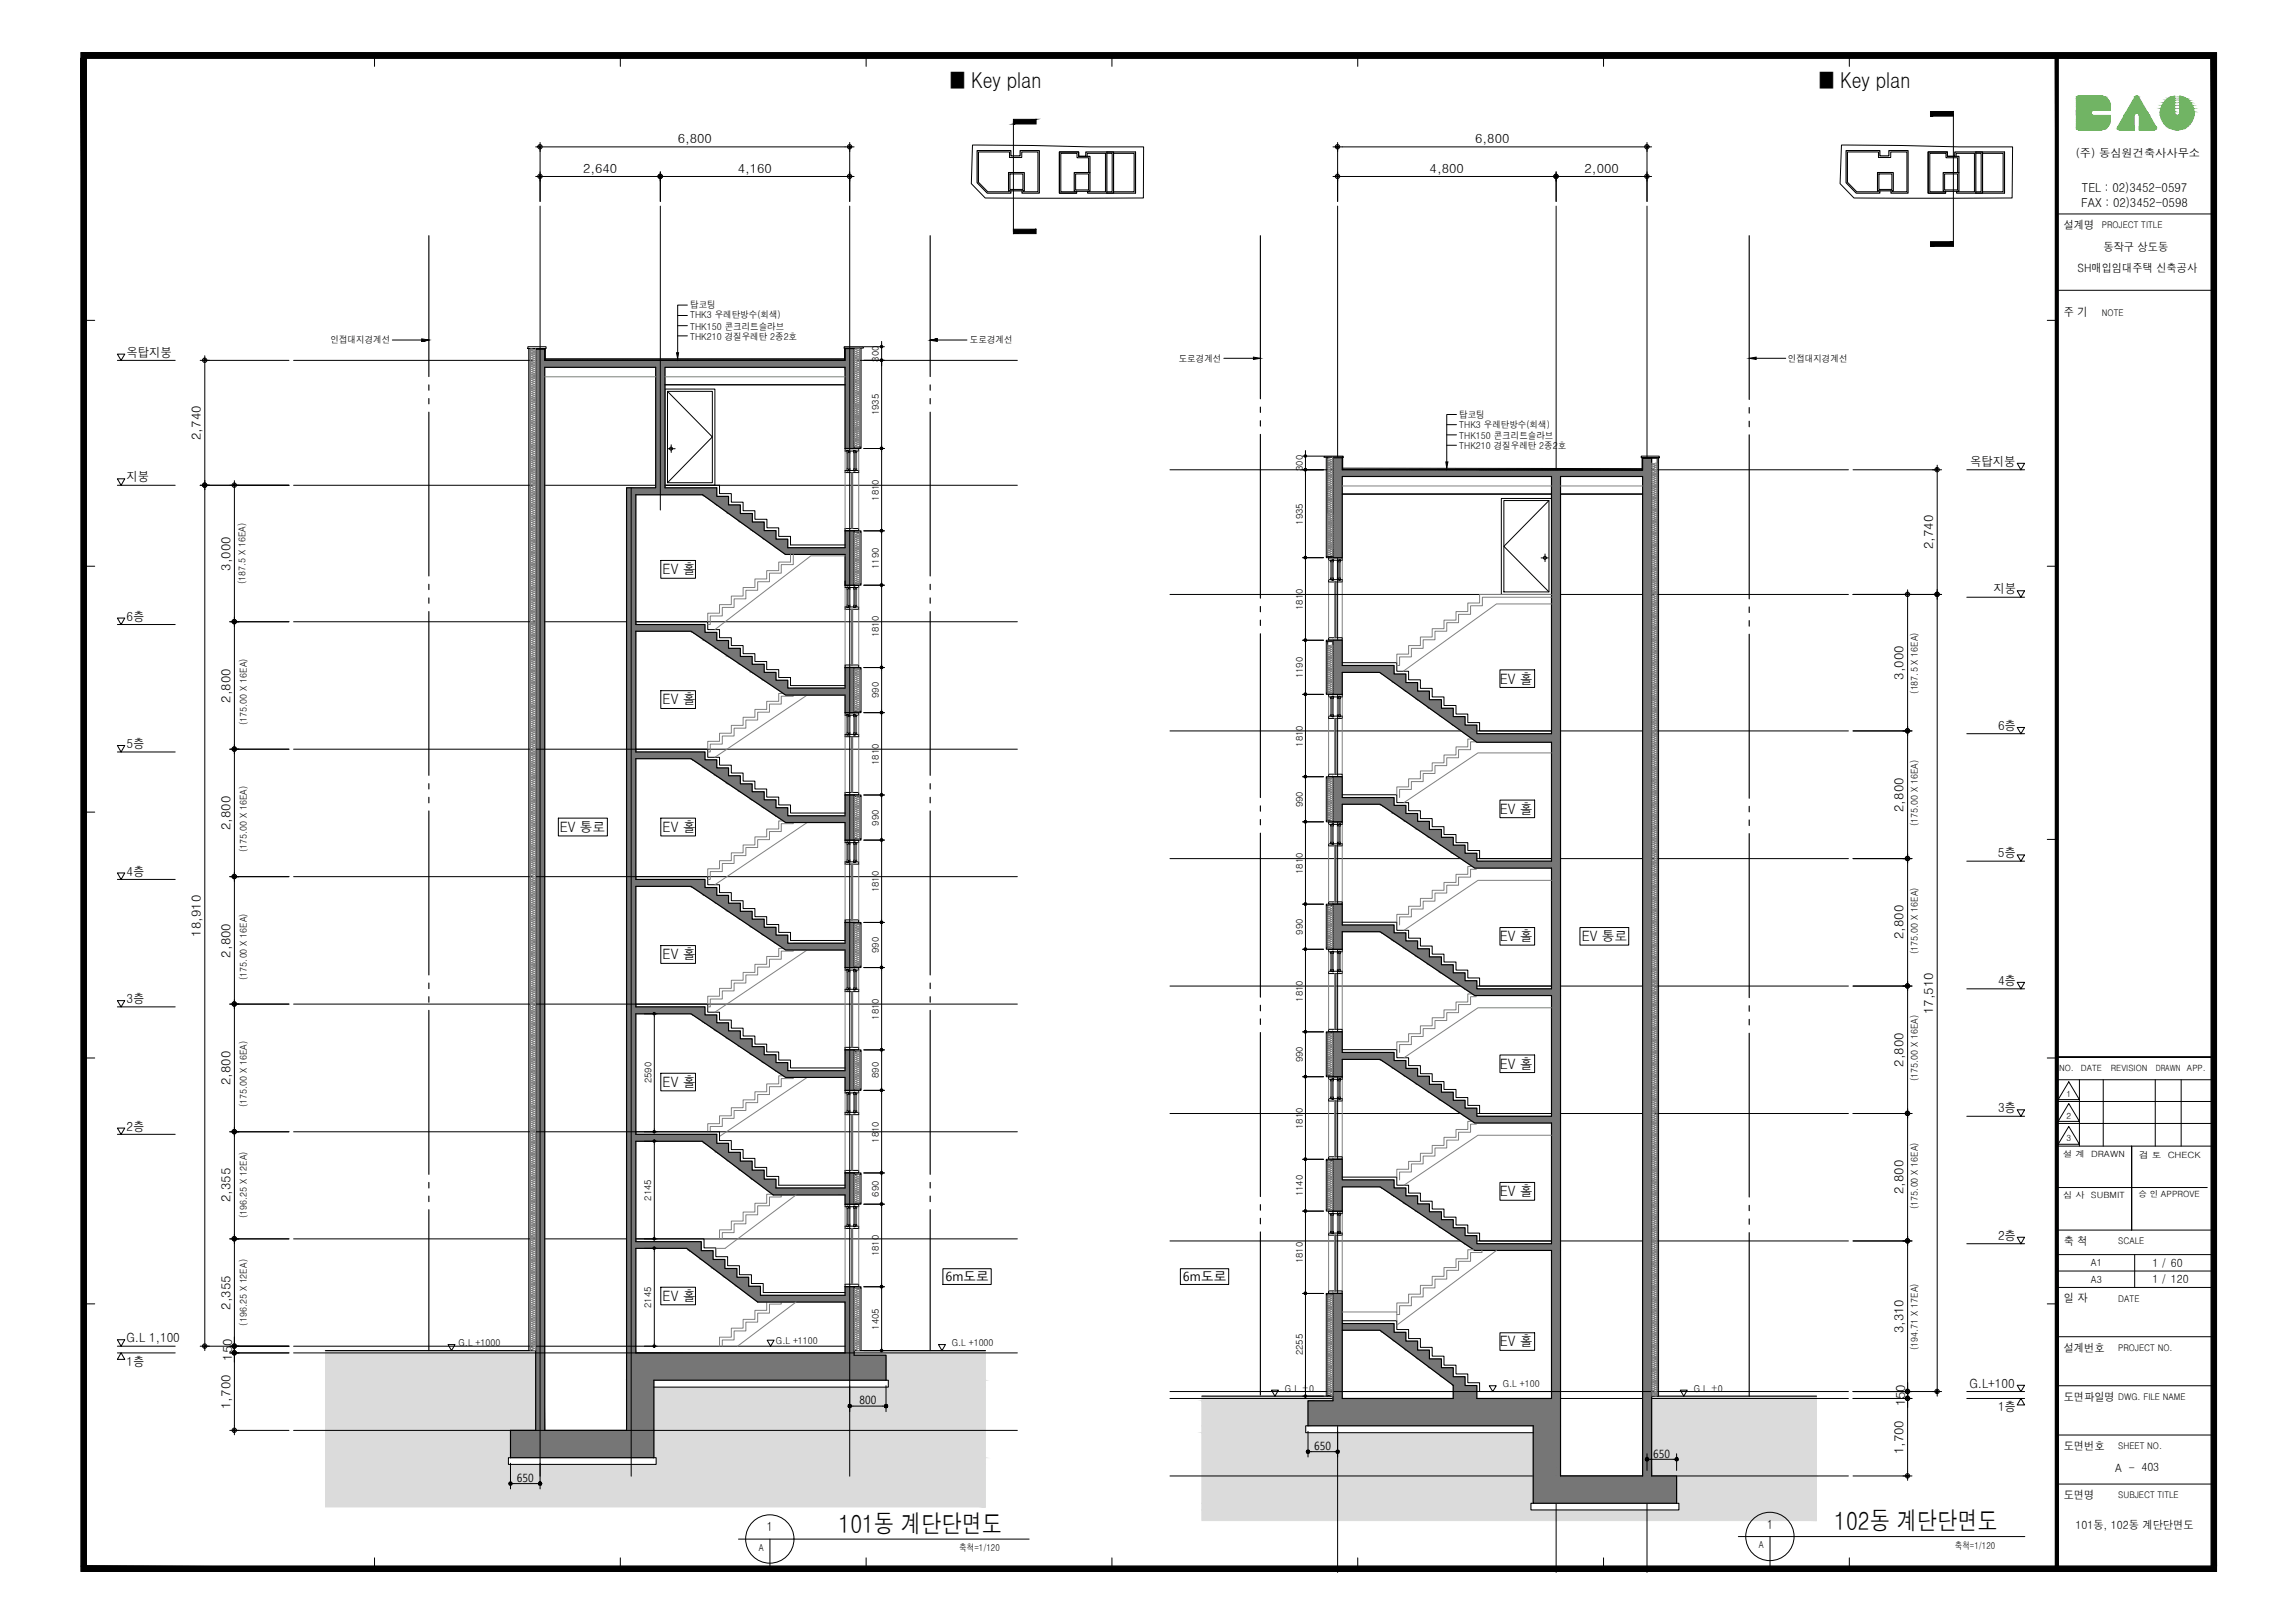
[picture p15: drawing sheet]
<svg xmlns="http://www.w3.org/2000/svg" width="420mm" height="297mm" viewBox="0 0 420 297" stroke-linecap="round" stroke-linejoin="round" font-family="sans-serif">
<defs><g id="words">
<g font-size="4.6">
<text x="153.5" y="280.6">101동 계단단면도</text>
<text x="335.8" y="280.1">102동 계단단면도</text>
</g>
<g font-size="4">
<text x="173.9" y="16">■ Key plan</text>
<text x="333" y="16">■ Key plan</text>
</g>
<g font-size="2.6">
<text x="121.3" y="105.1">EV 홀</text>
<text x="274.6" y="125.1">EV 홀</text>
<text x="121.3" y="128.9">EV 홀</text>
<text x="274.6" y="148.9">EV 홀</text>
<text x="102.5" y="152.2">EV 통로</text>
<text x="121.3" y="152.2">EV 홀</text>
<text x="274.6" y="172.3">EV 홀</text>
<text x="289.6" y="172.2">EV 통로</text>
<text x="121.3" y="175.6">EV 홀</text>
<text x="274.6" y="195.6">EV 홀</text>
<text x="121.3" y="198.9">EV 홀</text>
<text x="274.6" y="218.9">EV 홀</text>
<text x="121.3" y="238.1">EV 홀</text>
<text x="274.6" y="246.4">EV 홀</text>
</g>
<g font-size="2.3">
<text x="124.1" y="26.2">6,800</text>
<text x="270.1" y="26.2">6,800</text>
<text x="106.8" y="31.6">2,640</text>
<text x="135.1" y="31.6">4,160</text>
<text x="261.7" y="31.6">4,800</text>
<text x="290.1" y="31.6">2,000</text>
<text x="23.1" y="65.3">옥탑지붕</text>
<text x="36.8" y="80.5" transform="rotate(-90 36.8 80.5)">2,740</text>
<text x="23.1" y="88.1">지붕</text>
<text x="360.7" y="85.3">옥탑지붕</text>
<text x="353.9" y="100.5" transform="rotate(-90 353.9 100.5)">2,740</text>
<text x="42.2" y="104.4" transform="rotate(-90 42.2 104.4)">3,000</text>
<text x="23.1" y="113.6">6층</text>
<text x="364.9" y="108.6">지붕</text>
<text x="348.5" y="124.4" transform="rotate(-90 348.5 124.4)">3,000</text>
<text x="42.2" y="128.6" transform="rotate(-90 42.2 128.6)">2,800</text>
<text x="23.1" y="136.9">5층</text>
<text x="365.8" y="133.6">6층</text>
<text x="348.5" y="148.6" transform="rotate(-90 348.5 148.6)">2,800</text>
<text x="42.2" y="151.9" transform="rotate(-90 42.2 151.9)">2,800</text>
<text x="23.1" y="160.3">4층</text>
<text x="365.7" y="156.9">5층</text>
<text x="36.8" y="171.4" transform="rotate(-90 36.8 171.4)">18,910</text>
<text x="348.5" y="171.9" transform="rotate(-90 348.5 171.9)">2,800</text>
<text x="42.2" y="175.3" transform="rotate(-90 42.2 175.3)">2,800</text>
<text x="23.1" y="183.6">3층</text>
<text x="353.9" y="185.6" transform="rotate(-90 353.9 185.6)">17,510</text>
<text x="365.8" y="180.3">4층</text>
<text x="348.5" y="195.2" transform="rotate(-90 348.5 195.2)">2,800</text>
<text x="42.2" y="198.6" transform="rotate(-90 42.2 198.6)">2,800</text>
<text x="365.8" y="203.6">3층</text>
<text x="23.1" y="206.9">2층</text>
<text x="42.2" y="220" transform="rotate(-90 42.2 220)">2,355</text>
<text x="348.5" y="218.6" transform="rotate(-90 348.5 218.6)">2,800</text>
<text x="365.8" y="226.9">2층</text>
<text x="42.2" y="239.7" transform="rotate(-90 42.2 239.7)">2,355</text>
<text x="173.1" y="234.4">6m도로</text>
<text x="216.6" y="234.4">6m도로</text>
<text x="23.1" y="245.7">G.L 1,100</text>
<text x="348.5" y="244.1" transform="rotate(-90 348.5 244.1)">3,310</text>
<text x="23.1" y="249.9">1층</text>
<text x="42.5" y="249" transform="rotate(-90 42.5 249)">150</text>
<text x="42.2" y="257.9" transform="rotate(-90 42.2 257.9)">1,700</text>
<text x="348.8" y="257.4" transform="rotate(-90 348.8 257.4)">150</text>
<text x="360.5" y="254">G.L+100</text>
<text x="365.8" y="258.3">1층</text>
<text x="348.5" y="266.2" transform="rotate(-90 348.5 266.2)">1,700</text>
<text x="140.4" y="280.3">1</text>
<text x="323.5" y="279.8">1</text>
</g>
<g font-size="2.2">
<text x="381.2" y="35.2">TEL : 02)3452-0597</text>
<text x="381" y="37.9">FAX : 02)3452-0598</text>
</g>
<g font-size="2.1">
<text x="380" y="28.7">(주) 동심원건축사사무소</text>
<text x="377.8" y="41.9">설계명</text>
<text x="385.1" y="45.9">동작구 상도동</text>
<text x="380.4" y="49.9">SH매입임대주택 신축공사</text>
<text x="377.8" y="57.9">주 기</text>
<text x="377.8" y="227.9">축 척</text>
<text x="394.1" y="231.8">1 / 60</text>
<text x="377.8" y="238.4">일 자</text>
<text x="394.1" y="234.8">1 / 120</text>
<text x="377.8" y="247.4">설계번호</text>
<text x="157.3" y="257">800</text>
<text x="377.8" y="256.4">도면파일명</text>
<text x="240.6" y="265.4">650</text>
<text x="302.7" y="266.8">650</text>
<text x="377.8" y="265.4">도면번호</text>
<text x="387.2" y="269.4">A - 403</text>
<text x="94.6" y="271.2">650</text>
<text x="377.8" y="274.4">도면명</text>
<text x="380" y="279.8">101동, 102동 계단단면도</text>
</g>
<g font-size="1.8">
<text x="382.8" y="231.8">A1</text>
<text x="382.8" y="234.8">A3</text>
</g>
<g font-size="1.7">
<text x="384.8" y="41.7">PROJECT TITLE</text>
<text x="126.4" y="56.4">탑코팅</text>
<text x="126.4" y="58.3">THK3 우레탄방수(회색)</text>
<text x="384.8" y="57.7">NOTE</text>
<text x="60.5" y="62.9">인접대지경계선</text>
<text x="126.4" y="60.4">THK150 콘크리트슬라브</text>
<text x="126.4" y="62.2">THK210 경질우레탄 2종2호</text>
<text x="177.6" y="62.9">도로경계선</text>
<text x="160.9" y="66.2" transform="rotate(-90 160.9 66.2)">300</text>
<text x="215.8" y="66.2">도로경계선</text>
<text x="327.3" y="66.2">인접대지경계선</text>
<text x="160.9" y="76" transform="rotate(-90 160.9 76)">1935</text>
<text x="267.2" y="76.4">탑코팅</text>
<text x="267.2" y="80.3">THK150 콘크리트슬라브</text>
<text x="267.2" y="82.2">THK210 경질우레탄 2종2호</text>
<text x="267.2" y="78.3">THK3 우레탄방수(회색)</text>
<text x="238.5" y="86.2" transform="rotate(-90 238.5 86.2)">300</text>
<text x="160.9" y="91.7" transform="rotate(-90 160.9 91.7)">1810</text>
<text x="238.5" y="96.1" transform="rotate(-90 238.5 96.1)">1935</text>
<text x="44.9" y="106.9" transform="rotate(-90 44.9 106.9)">(187.5 X 16EA)</text>
<text x="160.9" y="104.1" transform="rotate(-90 160.9 104.1)">1190</text>
<text x="238.5" y="111.6" transform="rotate(-90 238.5 111.6)">1810</text>
<text x="160.9" y="116.7" transform="rotate(-90 160.9 116.7)">1810</text>
<text x="238.5" y="124.2" transform="rotate(-90 238.5 124.2)">1190</text>
<text x="160.9" y="127.8" transform="rotate(-90 160.9 127.8)">990</text>
<text x="351.1" y="127" transform="rotate(-90 351.1 127)">(187.5 X 16EA)</text>
<text x="45.2" y="132.7" transform="rotate(-90 45.2 132.7)">(175.00 X 16EA)</text>
<text x="238.5" y="136.7" transform="rotate(-90 238.5 136.7)">1810</text>
<text x="160.9" y="140" transform="rotate(-90 160.9 140)">1810</text>
<text x="238.5" y="147.7" transform="rotate(-90 238.5 147.7)">990</text>
<text x="45.2" y="156" transform="rotate(-90 45.2 156)">(175.00 X 16EA)</text>
<text x="160.9" y="151.1" transform="rotate(-90 160.9 151.1)">990</text>
<text x="351.1" y="151.3" transform="rotate(-90 351.1 151.3)">(175.00 X 16EA)</text>
<text x="238.5" y="160" transform="rotate(-90 238.5 160)">1810</text>
<text x="160.9" y="163.3" transform="rotate(-90 160.9 163.3)">1810</text>
<text x="238.5" y="171.1" transform="rotate(-90 238.5 171.1)">990</text>
<text x="45.2" y="179.3" transform="rotate(-90 45.2 179.3)">(175.00 X 16EA)</text>
<text x="160.9" y="174.4" transform="rotate(-90 160.9 174.4)">990</text>
<text x="351.1" y="174.6" transform="rotate(-90 351.1 174.6)">(175.00 X 16EA)</text>
<text x="238.5" y="183.3" transform="rotate(-90 238.5 183.3)">1810</text>
<text x="160.9" y="186.6" transform="rotate(-90 160.9 186.6)">1810</text>
<text x="160.9" y="197.3" transform="rotate(-90 160.9 197.3)">890</text>
<text x="238.5" y="194.4" transform="rotate(-90 238.5 194.4)">990</text>
<text x="351.1" y="197.9" transform="rotate(-90 351.1 197.9)">(175.00 X 16EA)</text>
<text x="45.2" y="202.6" transform="rotate(-90 45.2 202.6)">(175.00 X 16EA)</text>
<text x="119.3" y="198.3" transform="rotate(-90 119.3 198.3)">2590</text>
<text x="160.9" y="209.1" transform="rotate(-90 160.9 209.1)">1810</text>
<text x="238.5" y="206.6" transform="rotate(-90 238.5 206.6)">1810</text>
<text x="119.2" y="219.8" transform="rotate(-90 119.2 219.8)">2145</text>
<text x="160.9" y="219" transform="rotate(-90 160.9 219)">690</text>
<text x="238.5" y="218.9" transform="rotate(-90 238.5 218.9)">1140</text>
<text x="351.1" y="221.2" transform="rotate(-90 351.1 221.2)">(175.00 X 16EA)</text>
<text x="45.2" y="222.9" transform="rotate(-90 45.2 222.9)">(196.25 X 12EA)</text>
<text x="387.8" y="227.7">SCALE</text>
<text x="160.9" y="230" transform="rotate(-90 160.9 230)">1810</text>
<text x="238.5" y="231.2" transform="rotate(-90 238.5 231.2)">1810</text>
<text x="119.2" y="239.4" transform="rotate(-90 119.2 239.4)">2145</text>
<text x="387.8" y="238.2">DATE</text>
<text x="45.2" y="242.6" transform="rotate(-90 45.2 242.6)">(196.25 X 12EA)</text>
<text x="142.1" y="246">G.L +1100</text>
<text x="160.9" y="243.4" transform="rotate(-90 160.9 243.4)">1405</text>
<text x="83.9" y="246.4">G.L +1000</text>
<text x="174.2" y="246.4">G.L +1000</text>
<text x="238.5" y="248.1" transform="rotate(-90 238.5 248.1)">2255</text>
<text x="351.1" y="247.1" transform="rotate(-90 351.1 247.1)">(194.71 X 17EA)</text>
<text x="387.8" y="247.2">PROJECT NO.</text>
<text x="235.2" y="254.7">G.L ±0</text>
<text x="275.1" y="253.9">G.L +100</text>
<text x="310.1" y="254.7">G.L ±0</text>
<text x="387.8" y="256.2">DWG. FILE NAME</text>
<text x="387.8" y="265.2">SHEET NO.</text>
<text x="387.8" y="274.2">SUBJECT TITLE</text>
<text x="138.9" y="283.9">A</text>
<text x="175.6" y="283.9">축척=1/120</text>
<text x="322" y="283.4">A</text>
<text x="357.9" y="283.4">축척=1/120</text>
</g>
<g font-size="1.6">
<text x="377" y="196.1">NO.</text>
<text x="380.9" y="196.1">DATE</text>
<text x="386.4" y="196.1">REVISION</text>
<text x="394.7" y="196.1">DRAWN</text>
<text x="400.4" y="196.1">APP.</text>
<text x="378.3" y="200.7">1</text>
<text x="378.3" y="204.7">2</text>
<text x="378.3" y="208.9">3</text>
<text x="377.7" y="211.8">설 계</text>
<text x="382.8" y="211.8">DRAWN</text>
<text x="391.6" y="212">검 토</text>
<text x="396.9" y="212">CHECK</text>
<text x="377.7" y="219.3">심 사</text>
<text x="382.8" y="219.3">SUBMIT</text>
<text x="391.5" y="219.1">승 인 APPROVE</text>
</g>
</g></defs>
<!-- layer: CEN -->
<g fill="none" stroke="#000" stroke-width=".18">
<path d="M98.9 37.7v232.5M120.9 37.7v55.6M155.6 37.7v232.5M244.9 37.7v250.1M284.9 37.7v250.1M301.5 37.7v250.1M53.7 66h132.6M53.7 88.8h132.6M115.6 89.3v180.9M214.2 86h124.2M53.7 113.8h132.6M214.2 108.8h124.2"/>
<path d="M53.7 137.1h132.6M214.2 133.8h124.2M214.2 157.1h124.2M53.7 160.4h132.6M53.7 183.8h132.6M214.2 180.5h124.2M53.7 207.1h132.6M214.2 203.8h124.2M53.7 226.7h132.6M214.2 227.1h124.2M53.7 247.6h132.6M53.7 246.4h62.7"/>
<path d="M214.2 255.9h124.2M214.2 254.7h124.2M53.7 261.8h132.6M214.2 270.1h124.2"/>
</g>
<!-- layer: FIN -->
<g fill="none" stroke="#000" stroke-width=".18">
<path d="M99.8 65.7h54.8M121.7 71.2h9.2v17.6h-9.2zM121.7 70.4h33M122.2 71.6l8.2 8.4-8.2 8.3M122.2 71.6h8.2v16.7h-8.2zM154.6 63.7v2.2h-54.8v-2.1h-2.7M122.3 82.1h1.3M122.9 81.4v1.4M245.7 90.4h38.3M245.8 83.7v2.2l54.8 .1v-2.2h2.8M245.8 85.7l54.8 .1M274.9 91.2h9.1v17.6h-9.1z"/>
<path d="M275.3 91.6h8.3v16.7h-8.3zM283.6 91.6l-8.3 8.4 8.3 8.3M285.7 90.4h15M282.1 102.1h1.3M282.9 101.4v1.4"/>
<circle cx="122.9" cy="82.1" r=".28"/>
<circle cx="282.8" cy="102.1" r=".28"/>
</g>
<g fill="none" stroke="#000" stroke-width=".18">
<path d="M96.6 63.5h3.4v.3h-3.4zM96.8 63.8v183.4M97.1 63.8v183.4M154.5 63.5h3.6v.2h-3.6zM157.4 63.7v18.1M157.6 63.7v18.1M156.4 81.8h1.2v.3h-1.2zM156.4 97.2h1.2v.2h-1.2zM157.4 97.4v9.4M157.6 97.4v9.4M242.4 83.5h3.5v.2h-3.5zM242.8 83.7v18.2"/>
<path d="M243.1 83.7v18.2M300.5 83.5h3.3v.3h-3.3zM303.4 83.8v171.7M303.6 83.8v171.7M156.4 106.8h1.2v.3h-1.2zM242.8 101.9h1.2v.2h-1.2zM242.8 117.2h1.2v.2h-1.2zM242.8 117.4v9.4M243.1 117.4v9.4M156.4 122.2h1.2v.2h-1.2zM156.4 130.2h1.2v.2h-1.2zM157.4 122.4v7.8"/>
<path d="M157.6 122.4v7.8M242.8 126.8h1.2v.3h-1.2zM156.4 145.5h1.2v.3h-1.2zM156.4 153.5h1.2v.3h-1.2zM157.4 145.8v7.7M157.6 145.8v7.7M242.8 142.2h1.2v.2h-1.2zM242.8 150.2h1.2v.2h-1.2zM242.8 142.4v7.8M243.1 142.4v7.8M156.4 168.8h1.2v.3h-1.2zM156.4 176.8h1.2v.3h-1.2z"/>
<path d="M157.4 169.1v7.7M157.6 169.1v7.7M242.8 165.5h1.2v.2h-1.2zM242.8 173.5h1.2v.2h-1.2zM242.8 165.7v7.8M243.1 165.7v7.8M156.4 192.2h1.2v.2h-1.2zM156.4 199.3h1.2v.3h-1.2zM157.4 192.4v6.9M157.6 192.4v6.9M242.8 188.8h1.2v.3h-1.2zM242.8 196.8h1.2v.3h-1.2z"/>
<path d="M242.8 189.1v7.7M243.1 189.1v7.7M156.4 214.7h1.2v.2h-1.2zM157.4 214.9v5.3M157.6 214.9v5.3M242.8 212.2h1.2v.2h-1.2zM242.8 212.4v9M243.1 212.4v9M156.4 220.2h1.2v.2h-1.2zM156.4 235.5h1.2v.3h-1.2zM157.4 235.8v11.4M157.6 235.8v11.4"/>
<path d="M242.8 221.4h1.2v.3h-1.2zM242.8 236.7h1.2v.3h-1.2zM242.8 237v18.5M243.1 237v18.5"/>
</g>
<!-- layer: 254 -->
<g fill="#dbdbdb" stroke="#dbdbdb" stroke-width=".18">
<path d="M220 255.5l24 .9v-.9zM220 255.5l24 .9h-24z"/>
<path d="M220 256.4l19.5 4.5v-4.5zM220 256.4l19.5 4.5h-19.5z"/>
<path d="M220 260.9l19 1.3v-1.3zM220 260.9l19 1.3h-19z"/>
<path d="M302.4 255.5l30.2 14.6v-14.6zM302.4 255.5l30.2 14.6h-30.2z"/>
<path d="M306.9 270.1l25.7 5v-5zM306.9 270.1l25.7 5h-25.7z"/>
<path d="M220 262.2l60.7 12.9v-12.9zM220 262.2l60.7 12.9h-60.7z"/>
<path d="M307.4 275.1l25.2 1.3v-1.3zM307.4 275.1l25.2 1.3h-25.2z"/>
<path d="M220 275.1l60.3 1.3v-1.3zM220 275.1l60.3 1.3h-60.3z"/>
<path d="M220 276.4l112.6 1.9v-1.9zM220 276.4l112.6 1.9h-112.6z"/>
<path d="M156.4 247.2l24 .8v-.8zM156.4 247.2l24 .8h-24z"/>
<path d="M162.2 248l18.2 4.6v-4.6zM162.2 248l18.2 4.6h-18.2z"/>
<path d="M162.6 252.6l17.8 1.3v-1.3zM162.6 252.6l17.8 1.3h-17.8z"/>
<path d="M59.6 247.2l38.5 14.6v-14.6zM59.6 247.2l38.5 14.6h-38.5z"/>
<path d="M119.7 253.9l60.7 12.9v-12.9zM119.7 253.9l60.7 12.9h-60.7z"/>
<path d="M59.6 261.8l33.9 5v-5zM59.6 261.8l33.9 5h-33.9z"/>
<path d="M120.1 266.8l60.3 1.2v-1.2zM120.1 266.8l60.3 1.2h-60.3z"/>
<path d="M59.6 266.8l33.5 1.2v-1.2zM59.6 266.8l33.5 1.2h-33.5z"/>
<path d="M59.6 268l120.8 7.8v-7.8zM59.6 268l120.8 7.8h-120.8z"/>
</g>
<!-- layer: DO -->
<g fill="none" stroke="#000" stroke-width=".18">
<path d="M154.7 82.1h2.5v.5h-2.5zM154.7 86.1h2.5v.4h-2.5zM154.7 96.7h2.5v.4h-2.5zM155.1 85.7h.2v.4h-.2zM155.1 82.5h.2v.5h-.2zM155.1 83v2.7M155.2 83v2.7M155.3 82.6v.4h.3v-.4M155.3 86.1v-.4h.3v.4M155.4 83v2.7M155.5 83v2.7M155.9 86.5v10.2"/>
<path d="M156 86.5v10.2M156.3 85.7h.2v.4h-.2zM156.3 82.5h.2v.5h-.2zM156.4 83v2.7M156.5 83v2.7M156.6 82.6v.4h.2v-.4M156.6 86.1v-.4h.2v.4M156.7 83v2.7M156.8 83v2.7M154.7 107.1h2.5v.4h-2.5zM154.7 111.1h2.5v.4h-2.5zM155.1 110.7h.2v.5h-.2z"/>
<path d="M155.1 107.5h.2v.5h-.2zM155.1 108v2.7M155.2 108v2.7M155.3 107.5v.5h.3v-.5M155.3 111.1v-.4h.3v.4M155.4 108v2.7M155.5 108v2.7M155.9 111.5v10.2M156 111.5v10.2M156.3 110.7h.2v.5h-.2zM156.3 107.5h.2v.5h-.2zM156.4 108v2.7"/>
<path d="M156.5 108v2.7M156.6 107.5v.5h.2v-.5M156.6 111.1v-.4h.2v.4M156.7 108v2.7M156.8 108v2.7M243.2 102.1h2.5v.4h-2.5zM243.2 106.1h2.5v.4h-2.5zM243.2 116.7h2.5v.4h-2.5zM243.6 102.5v.5h.2v-.5M243.6 106.1v-.4h.2v.4M243.7 103v2.7M243.8 103v2.7"/>
<path d="M243.9 105.7h.2v.5h-.2zM243.9 102.5h.2v.5h-.2zM244 103v2.7M244.1 103v2.7M244.4 106.5v10.2M244.5 106.5v10.2M244.8 102.5v.5h.3v-.5M244.8 106.1v-.4h.3v.4M244.9 103v2.7M245 103v2.7M245.1 105.7h.3v.5h-.3zM245.1 102.5h.3v.5h-.3z"/>
<path d="M245.2 103v2.7M245.3 103v2.7M154.7 121.7h2.5v.4h-2.5zM154.7 130.5h2.5v.4h-.6v-.1h-.3v.1h-1v-.1h-.3v.1h-.3zM154.7 134.4h.3v.1h.3v-.1h1v.1l.9-.1v.4h-2.5zM155.1 134h.2v.5h-.2zM155.1 130.8h.2v.5h-.2zM155.1 131.3v2.7M155.2 131.3v2.7M155.3 130.9v.4h.3v-.4M155.3 134.4v-.4h.3v.4M155.4 131.3v2.7"/>
<path d="M155.5 131.3v2.7M155.9 134.8v10.2M156 134.8v10.2M156.3 134h.2v.5h-.2zM156.3 130.8h.2v.5h-.2zM156.4 131.3v2.7M156.5 131.3v2.7M156.6 130.9v.4h.2v-.4M156.6 134.4v-.4h.2v.4M156.7 131.3v2.7M156.8 131.3v2.7M243.2 127.1h2.5v.5h-.3v-.2h-.3v.2h-.9v-.2l-1 .2z"/>
<path d="M243.2 131.1h.7v.1h.3v-.1h.9v.1l.6-.1v.4h-2.5zM243.6 127.6v.4h.2v-.4M243.6 131.1v-.4h.2v.4M243.7 128v2.7M243.8 128v2.7M243.9 130.7h.2v.4h-.2zM243.9 127.5h.2v.5h-.2zM244 128v2.7M244.1 128v2.7M244.4 131.5v10.2M244.5 131.5v10.2M244.8 127.6v.4h.3v-.4"/>
<path d="M244.8 131.1v-.4h.3v.4M244.9 128v2.7M245 128v2.7M245.1 130.7h.3v.4h-.3zM245.1 127.5h.3v.5h-.3zM245.2 128v2.7M245.3 128v2.7M154.7 145h2.5v.5h-2.5zM154.7 153.8h2.5v.4h-.6v-.1h-.3v.1h-1v-.1h-.3v.1h-.3zM154.7 157.7h.3v.2h.3v-.2h1v.2l.9-.2v.5h-2.5zM155.1 157.3h.2v.5h-.2zM155.1 154.1h.2v.5h-.2z"/>
<path d="M155.1 154.6v2.7M155.2 154.6v2.7M155.3 154.2v.4h.3v-.4M155.3 157.7v-.4h.3v.4M155.4 154.6v2.7M155.5 154.6v2.7M155.9 158.2v10.2M156 158.2v10.2M156.3 157.3h.2v.5h-.2zM156.3 154.1h.2v.5h-.2zM156.4 154.6v2.7M156.5 154.6v2.7"/>
<path d="M156.6 154.2v.4h.2v-.4M156.6 157.7v-.4h.2v.4M156.7 154.6v2.7M156.8 154.6v2.7M243.2 141.7h2.5v.4h-2.5zM243.2 150.5h2.5v.4h-2.5zM243.2 154.4h2.5v.4h-2.5zM243.6 150.9v.4h.2v-.4M243.6 154.4v-.4h.2v.4M243.7 151.3v2.7M243.8 151.3v2.7M243.9 154h.2v.5h-.2z"/>
<path d="M243.9 150.8h.2v.5h-.2zM244 151.3v2.7M244.1 151.3v2.7M244.4 154.8v10.3M244.5 154.8v10.3M244.8 150.9v.4h.3v-.4M244.8 154.4v-.4h.3v.4M244.9 151.3v2.7M245 151.3v2.7M245.1 154h.3v.5h-.3zM245.1 150.8h.3v.5h-.3zM245.2 151.3v2.7"/>
<path d="M245.3 151.3v2.7M154.7 168.4h2.5v.4h-2.5zM154.7 177.1h2.5v.4h-.6v-.1h-.3v.1h-1v-.1h-.3v.1h-.3zM155.1 177.5h.2v.5h-.2zM155.1 178v2.7M155.2 178v2.7M155.3 177.5v.5h.3v-.5M155.4 178v2.7M155.5 178v2.7M156.3 177.5h.2v.5h-.2zM156.4 178v2.7M156.5 178v2.7"/>
<path d="M156.6 177.5v.5h.2v-.5M156.7 178v2.7M156.8 178v2.7M243.2 165.1h2.5v.3h-2.5zM243.2 173.8h2.5v.4h-2.5zM243.2 177.8h2.5v.4h-2.5zM243.6 174.2v.4h.2v-.4M243.6 177.8v-.5h.2v.5M243.7 174.6v2.7M243.8 174.6v2.7M243.9 177.3h.2v.5h-.2zM243.9 174.1h.2v.5h-.2z"/>
<path d="M244 174.6v2.7M244.1 174.6v2.7M244.4 178.2v10.2M244.5 178.2v10.2M244.8 174.2v.4h.3v-.4M244.8 177.8v-.5h.3v.5M244.9 174.6v2.7M245 174.6v2.7M245.1 177.3h.3v.5h-.3zM245.1 174.1h.3v.5h-.3zM245.2 174.6v2.7M245.3 174.6v2.7"/>
<path d="M154.7 181.1h.3v.1h.3v-.1h1v.1l.9-.1v.4h-2.5zM154.7 191.7h2.5v.4h-2.5zM154.7 199.6h2.5v.4h-2.5zM155.1 180.7h.2v.4h-.2zM155.1 199.9h.2v.5h-.2zM155.3 181.1v-.4h.3v.4M155.9 181.5v10.2M156 181.5v10.2M156.3 180.7h.2v.4h-.2zM156.3 199.9h.2v.5h-.2zM156.6 181.1v-.4h.2v.4M243.2 188.4h2.5v.4h-2.5z"/>
<path d="M243.2 197.1h2.5v.4h-2.5zM243.6 197.5v.5h.2v-.5M243.7 198v2.7M243.8 198v2.7M243.9 197.4h.2v.6h-.2zM244 198v2.7M244.1 198v2.7M244.8 197.5v.5h.3v-.5M244.9 198v2.7M245 198v2.7M245.1 197.4h.3v.6h-.3zM245.2 198v2.7"/>
<path d="M245.3 198v2.7M154.7 203.6h2.5v.4h-2.5zM154.7 214.2h2.5v.4h-2.5zM155.1 203.2h.2v.5h-.2zM155.1 200.4v2.8M155.2 200.4v2.8M155.3 200v.4h.3v-.4M155.3 203.6v-.4h.3v.4M155.4 200.4v2.8M155.5 200.4v2.8M155.9 204v10.2M156 204v10.2"/>
<path d="M156.3 203.2h.2v.5h-.2zM156.4 200.4v2.8M156.5 200.4v2.8M156.6 200v.4h.2v-.4M156.6 203.6v-.4h.2v.4M156.7 200.4v2.8M156.8 200.4v2.8M243.2 201.1h2.5v.4h-2.5zM243.2 211.7h2.5v.4h-2.5zM243.6 201.1v-.4h.2v.4M243.9 200.7h.2v.5h-.2zM244.4 201.5v10.2"/>
<path d="M244.5 201.5v10.2M244.8 201.1v-.4h.3v.4M245.1 200.7h.3v.5h-.3zM154.7 220.4h2.5v.5h-2.5zM154.7 224.4h2.5v.4h-2.5zM154.7 235h2.5v.5h-2.5zM155.1 224h.2v.5h-.2zM155.1 220.8h.2v.5h-.2zM155.1 221.3v2.7M155.2 221.3v2.7M155.3 220.9v.4h.3v-.4M155.3 224.4v-.4h.3v.4"/>
<path d="M155.4 221.3v2.7M155.5 221.3v2.7M155.9 224.8v10.2M156 224.8v10.2M156.3 224h.2v.5h-.2zM156.3 220.8h.2v.5h-.2zM156.4 221.3v2.7M156.5 221.3v2.7M156.6 220.9v.4h.2v-.4M156.6 224.4v-.4h.2v.4M156.7 221.3v2.7M156.8 221.3v2.7"/>
<path d="M243.2 221.7h2.5v.4h-2.5zM243.2 225.7h2.5v.4h-2.5zM243.2 236.3h2.5v.4h-2.5zM243.6 222.1v.4h.2v-.4M243.6 225.7v-.4h.2v.4M243.7 222.5v2.8M243.8 222.5v2.8M243.9 225.3h.2v.4h-.2zM243.9 222h.2v.5h-.2zM244 222.5v2.8M244.1 222.5v2.8M244.4 226.1v10.2"/>
<path d="M244.5 226.1v10.2M244.8 222.1v.4h.3v-.4M244.8 225.7v-.4h.3v.4M244.9 222.5v2.8M245 222.5v2.8M245.1 225.3h.3v.4h-.3zM245.1 222h.3v.5h-.3zM245.2 222.5v2.8M245.3 222.5v2.8"/>
</g>
<g fill="none" stroke="#808080" stroke-width=".18">
<path d="M154.7 82.6v3.5M154.7 86.5v10.2M155.1 83v2.7M155.3 83v2.7M155.6 83v2.7M155.9 86.5v10.2M156.1 86.5v10.2M156.3 83v2.7M156.5 83v2.7M156.6 83v2.7M156.8 83v2.7M157.2 82.6v3.5"/>
<path d="M157.2 86.5v10.2M154.7 107.5v3.6M154.7 111.5v10.2M155.1 108v2.7M155.3 108v2.7M155.6 108v2.7M155.9 111.5v10.2M156.1 111.5v10.2M156.3 108v2.7M156.5 108v2.7M156.6 108v2.7M156.8 108v2.7"/>
<path d="M157.2 107.5v3.6M157.2 111.5v10.2M243.2 102.5v3.6M243.2 106.5v10.2M243.6 103v2.7M243.8 103v2.7M243.9 103v2.7M244.1 103v2.7M244.3 106.5v10.2M244.6 106.5v10.2M244.8 103v2.7M245.1 103v2.7"/>
<path d="M245.4 103v2.7M245.7 102.5v3.6M245.7 106.5v10.2M154.7 130.9v3.5M154.7 134.8v10.2M155.1 131.3v2.7M155.3 131.3v2.7M155.6 131.3v2.7M155.9 134.8v10.2M156.1 134.8v10.2M156.3 131.3v2.7M156.5 131.3v2.7"/>
<path d="M156.6 131.3v2.7M156.8 131.3v2.7M157.2 130.9v3.5M157.2 134.8v10.2M243.2 127.6v3.5M243.2 131.5v10.2M243.6 128v2.7M243.8 128v2.7M243.9 128v2.7M244.1 128v2.7M244.3 131.5v10.2M244.6 131.5v10.2"/>
<path d="M244.8 128v2.7M245.1 128v2.7M245.4 128v2.7M245.7 127.6v3.5M245.7 131.5v10.2M154.7 154.2v3.5M154.7 158.2v10.2M155.1 154.6v2.7M155.3 154.6v2.7M155.6 154.6v2.7M155.9 158.2v10.2M156.1 158.2v10.2"/>
<path d="M156.3 154.6v2.7M156.5 154.6v2.7M156.6 154.6v2.7M156.8 154.6v2.7M157.2 154.2v3.5M157.2 158.2v10.2M243.2 150.9v3.5M243.2 154.8v10.3M243.6 151.3v2.7M243.8 151.3v2.7M243.9 151.3v2.7M244.1 151.3v2.7"/>
<path d="M244.3 154.8v10.3M244.6 154.8v10.3M244.8 151.3v2.7M245.1 151.3v2.7M245.4 151.3v2.7M245.7 150.9v3.5M245.7 154.8v10.3M154.7 177.5v3.6M155.1 178v2.7M155.3 178v2.7M155.6 178v2.7M156.3 178v2.7"/>
<path d="M156.5 178v2.7M156.6 178v2.7M156.8 178v2.7M157.2 177.5v3.6M243.2 174.2v3.6M243.2 178.2v10.2M243.6 174.6v2.7M243.8 174.6v2.7M243.9 174.6v2.7M244.1 174.6v2.7M244.3 178.2v10.2M244.6 178.2v10.2"/>
<path d="M244.8 174.6v2.7M245.1 174.6v2.7M245.4 174.6v2.7M245.7 174.2v3.6M245.7 178.2v10.2M154.7 181.5v10.2M155.9 181.5v10.2M156.1 181.5v10.2M157.2 181.5v10.2M243.2 197.5v3.6M243.6 198v2.7M243.8 198v2.7"/>
<path d="M243.9 198v2.7M244.1 198v2.7M244.8 198v2.7M245.1 198v2.7M245.4 198v2.7M245.7 197.5v3.6M154.7 200v3.6M154.7 204v10.2M155.1 200.4v2.8M155.3 200.4v2.8M155.6 200.4v2.8M155.9 204v10.2"/>
<path d="M156.1 204v10.2M156.3 200.4v2.8M156.5 200.4v2.8M156.6 200.4v2.8M156.8 200.4v2.8M157.2 200v3.6M157.2 204v10.2M243.2 201.5v10.2M244.3 201.5v10.2M244.6 201.5v10.2M245.7 201.5v10.2M154.7 220.9v3.5"/>
<path d="M154.7 224.8v10.2M155.1 221.3v2.7M155.3 221.3v2.7M155.6 221.3v2.7M155.9 224.8v10.2M156.1 224.8v10.2M156.3 221.3v2.7M156.5 221.3v2.7M156.6 221.3v2.7M156.8 221.3v2.7M157.2 220.9v3.5M157.2 224.8v10.2"/>
<path d="M243.2 222.1v3.6M243.2 226.1v10.2M243.6 222.5v2.8M243.8 222.5v2.8M243.9 222.5v2.8M244.1 222.5v2.8M244.3 226.1v10.2M244.6 226.1v10.2M244.8 222.5v2.8M245.1 222.5v2.8M245.4 222.5v2.8M245.7 222.1v3.6"/>
<path d="M245.7 226.1v10.2"/>
</g>
<!-- layer: 251 -->
<g fill="#767676" stroke="#767676" stroke-width=".18">
<path d="M154.7 63.8l1.7 2.2v-2.2zM154.7 63.8l1.7 2.2h-1.7z"/>
<path d="M98.1 63.9l1.6 2.1v-2.1zM98.1 63.9l1.6 2.1h-1.6z"/>
<path d="M98.1 66l58.3 1.2v-1.2zM98.1 66l58.3 1.2h-58.3z"/>
<path d="M154.7 67.2l1.7 14.9v-14.9zM154.7 67.2l1.7 14.9h-1.7z"/>
<path d="M120 67.2l1.7 22.1v-22.1zM120 67.2l1.7 22.1h-1.7z"/>
<path d="M114.7 89.3l16.5 1.3v-1.3zM114.7 89.3l16.5 1.3h-16.5z"/>
<path d="M128.6 90.6l2.6 .2v-.2zM128.6 90.6l2.6 .2h-2.1z"/>
<path d="M129.1 90.8l4.3 1.6v-1.6zM129.1 90.8l4.3 1.6h-2.2z"/>
<path d="M131.2 92.4l4.3 1.6v-1.6zM131.2 92.4l4.3 1.6h-2.1z"/>
<path d="M133.4 94l4.3 1.5v-1.5zM133.4 94l4.3 1.5h-2.2z"/>
<path d="M135.5 95.5l4.4 1.6v-1.6zM135.5 95.5l4.4 1.6h-2.2z"/>
<path d="M137.7 97.1l4.4 1.6v-1.6zM137.7 97.1l4.4 1.6h-2.2z"/>
<path d="M154.7 97.2l1.7 3v-3zM154.7 97.2l1.7 3h-1.7z"/>
<path d="M139.9 98.7l4.3 1.5v-1.5zM139.9 98.7l4.3 1.5h-2.1z"/>
<path d="M142.1 100.2l14.3 1.3v-1.3zM142.1 100.2l14.3 1.3h-12.6z"/>
<path d="M154.7 101.5l1.7 5.6v-5.6zM154.7 101.5l1.7 5.6h-1.7z"/>
<path d="M114.7 90.6l1.7 23.7v-23.7zM114.7 90.6l1.7 23.7h-1.7z"/>
<path d="M114.7 114.3l14.4 1.2v-1.2zM114.7 114.3l14.4 1.2h-14.4z"/>
<path d="M126.5 115.5l2.6 .2v-.2zM126.5 115.5l2.6 .2h-2.3z"/>
<path d="M126.8 115.7l4.4 1.5v-1.5zM126.8 115.7l4.4 1.5h-2.2z"/>
<path d="M129 117.2l4.4 1.5v-1.5zM129 117.2l4.4 1.5h-2.3z"/>
<path d="M131.1 118.7l4.4 1.4v-1.4zM131.1 118.7l4.4 1.4h-2.2z"/>
<path d="M133.3 120.1l4.4 1.5v-1.5zM133.3 120.1l4.4 1.5h-2.2z"/>
<path d="M135.5 121.6l4.4 1.5v-1.5zM135.5 121.6l4.4 1.5h-2.2z"/>
<path d="M137.7 123.1l4.4 1.4v-1.4zM137.7 123.1l4.4 1.4h-2.3z"/>
<path d="M154.7 122.2l1.7 3.7v-3.7zM154.7 122.2l1.7 3.7h-1.7z"/>
<path d="M139.8 124.5l4.4 1.4v-1.4zM139.8 124.5l4.4 1.4h-2.2z"/>
<path d="M142 125.9l14.4 1.3v-1.3zM142 125.9l14.4 1.3h-12.6z"/>
<path d="M154.7 127.2l1.7 3.2v-3.2zM154.7 127.2l1.7 3.2h-1.7z"/>
<path d="M114.7 115.5l1.7 22.1v-22.1zM114.7 115.5l1.7 22.1h-1.7z"/>
<path d="M114.7 137.6l14.4 1.3v-1.3zM114.7 137.6l14.4 1.3h-14.4z"/>
<path d="M126.5 138.9l2.6 .2v-.2zM126.5 138.9l2.6 .2h-2.3z"/>
<path d="M126.8 139.1l4.4 1.4v-1.4zM126.8 139.1l4.4 1.4h-2.2z"/>
<path d="M129 140.5l4.4 1.5v-1.5zM129 140.5l4.4 1.5h-2.3z"/>
<path d="M131.1 142l4.4 1.5v-1.5zM131.1 142l4.4 1.5h-2.2z"/>
<path d="M133.3 143.5l4.4 1.4v-1.4zM133.3 143.5l4.4 1.4h-2.2z"/>
<path d="M135.5 144.9l4.4 1.5v-1.5zM135.5 144.9l4.4 1.5h-2.2z"/>
<path d="M137.7 146.4l4.4 1.4v-1.4zM137.7 146.4l4.4 1.4h-2.3z"/>
<path d="M154.7 145.5l1.7 3.8v-3.8zM154.7 145.5l1.7 3.8h-1.7z"/>
<path d="M139.8 147.8l4.4 1.5v-1.5zM139.8 147.8l4.4 1.5h-2.2z"/>
<path d="M142 149.3l14.4 1.2v-1.2zM142 149.3l14.4 1.2h-12.6z"/>
<path d="M154.7 150.5l1.7 3.3v-3.3zM154.7 150.5l1.7 3.3h-1.7z"/>
<path d="M114.7 138.9l1.7 22.1v-22.1zM114.7 138.9l1.7 22.1h-1.7z"/>
<path d="M114.7 161l14.4 1.2v-1.2zM114.7 161l14.4 1.2h-14.4z"/>
<path d="M126.5 162.2l2.6 .2v-.2zM126.5 162.2l2.6 .2h-2.3z"/>
<path d="M126.8 162.4l4.4 1.5v-1.5zM126.8 162.4l4.4 1.5h-2.2z"/>
<path d="M129 163.9l4.4 1.4v-1.4zM129 163.9l4.4 1.4h-2.3z"/>
<path d="M131.1 165.3l4.4 1.5v-1.5zM131.1 165.3l4.4 1.5h-2.2z"/>
<path d="M133.3 166.8l4.4 1.4v-1.4zM133.3 166.8l4.4 1.4h-2.2z"/>
<path d="M135.5 168.2l4.4 1.5v-1.5zM135.5 168.2l4.4 1.5h-2.2z"/>
<path d="M137.7 169.7l4.4 1.5v-1.5zM137.7 169.7l4.4 1.5h-2.3z"/>
<path d="M154.7 168.8l1.7 3.8v-3.8zM154.7 168.8l1.7 3.8h-1.7z"/>
<path d="M139.8 171.2l4.4 1.4v-1.4zM139.8 171.2l4.4 1.4h-2.2z"/>
<path d="M142 172.6l14.4 1.3v-1.3zM142 172.6l14.4 1.3h-12.6z"/>
<path d="M154.7 173.9l1.7 3.2v-3.2zM154.7 173.9l1.7 3.2h-1.7z"/>
<path d="M114.7 162.2l1.7 22.1v-22.1zM114.7 162.2l1.7 22.1h-1.7z"/>
<path d="M114.7 184.3l14.4 1.2v-1.2zM114.7 184.3l14.4 1.2h-14.4z"/>
<path d="M126.5 185.5l2.6 .3v-.3zM126.5 185.5l2.6 .3h-2.3z"/>
<path d="M126.8 185.8l4.4 1.4v-1.4zM126.8 185.8l4.4 1.4h-2.2z"/>
<path d="M129 187.2l4.4 1.5v-1.5zM129 187.2l4.4 1.5h-2.3z"/>
<path d="M131.1 188.7l4.4 1.4v-1.4zM131.1 188.7l4.4 1.4h-2.2z"/>
<path d="M133.3 190.1l4.4 1.5v-1.5zM133.3 190.1l4.4 1.5h-2.2z"/>
<path d="M135.5 191.6l4.4 1.4v-1.4zM135.5 191.6l4.4 1.4h-2.2z"/>
<path d="M137.7 193l4.4 1.5v-1.5zM137.7 193l4.4 1.5h-2.3z"/>
<path d="M154.7 192.2l1.7 3.8v-3.8zM154.7 192.2l1.7 3.8h-1.7z"/>
<path d="M139.8 194.5l4.4 1.5v-1.5zM139.8 194.5l4.4 1.5h-2.2z"/>
<path d="M142 196l14.4 1.2v-1.2zM142 196l14.4 1.2h-12.6z"/>
<path d="M154.7 197.2l1.7 2.4v-2.4zM154.7 197.2l1.7 2.4h-1.7z"/>
<path d="M114.7 185.5l1.7 22.1v-22.1zM114.7 185.5l1.7 22.1h-1.7z"/>
<path d="M114.7 207.6l16.5 1.3v-1.3zM114.7 207.6l16.5 1.3h-16.5z"/>
<path d="M128.6 208.9l2.6 .4v-.4zM128.6 208.9l2.6 .4h-2.1z"/>
<path d="M129.1 209.3l4.3 1.6v-1.6zM129.1 209.3l4.3 1.6h-2.2z"/>
<path d="M131.2 210.9l4.3 1.6v-1.6zM131.2 210.9l4.3 1.6h-2.1z"/>
<path d="M133.4 212.5l4.3 1.7v-1.7zM133.4 212.5l4.3 1.7h-2.2z"/>
<path d="M135.5 214.2l4.4 1.6v-1.6zM135.5 214.2l4.4 1.6h-2.2z"/>
<path d="M154.7 214.7l1.7 2.7v-2.7zM154.7 214.7l1.7 2.7h-1.7z"/>
<path d="M137.7 215.8l4.4 1.6v-1.6zM137.7 215.8l4.4 1.6h-2.2z"/>
<path d="M139.9 217.4l16.5 1.3v-1.3zM139.9 217.4l16.5 1.3h-14.9z"/>
<path d="M154.7 218.7l1.7 1.7v-1.7zM154.7 218.7l1.7 1.7h-1.7z"/>
<path d="M114.7 208.9l1.7 18.3v-18.3zM114.7 208.9l1.7 18.3h-1.7z"/>
<path d="M114.7 227.2l13.7 1.3v-1.3zM114.7 227.2l13.7 1.3h-13.7z"/>
<path d="M125.7 228.5l2.7 .4v-.4zM125.7 228.5l2.7 .4h-2.2z"/>
<path d="M126.2 228.9l4.3 1.6v-1.6zM126.2 228.9l4.3 1.6h-2.1z"/>
<path d="M128.4 230.5l4.3 1.7v-1.7zM128.4 230.5l4.3 1.7h-2.2z"/>
<path d="M130.5 232.2l4.4 1.6v-1.6zM130.5 232.2l4.4 1.6h-2.2z"/>
<path d="M132.7 233.8l4.4 1.6v-1.6zM132.7 233.8l4.4 1.6h-2.2z"/>
<path d="M154.7 235.5l1.7 1.6v-1.6zM154.7 235.5l1.7 1.6h-1.7z"/>
<path d="M134.9 235.4l4.3 1.7v-1.7zM134.9 235.4l4.3 1.7h-2.1z"/>
<path d="M137.1 237.1l19.3 1.2v-1.2zM137.1 237.1l19.3 1.2h-17.7z"/>
<path d="M154.7 238.3l1.7 9.3v-9.3zM154.7 238.3l1.7 9.3h-1.7z"/>
<path d="M114.7 228.5l1.7 19.1v-19.1zM114.7 228.5l1.7 19.1h-1.7z"/>
<path d="M114.7 247.6l41.7 .4v-.4zM114.7 247.6l41.7 .4h-41.7z"/>
<path d="M114.7 248l47.5 4.6v-4.6zM114.7 248l47.5 4.6h-47.5z"/>
<path d="M114.7 252.6l5 9.2v-9.2zM114.7 252.6l5 9.2h-5z"/>
<path d="M98.1 67.2l1.6 194.6v-194.6zM98.1 67.2l1.6 194.6h-1.6z"/>
<path d="M93.5 261.8l26.2 5v-5zM93.5 261.8l26.2 5h-26.2z"/>
<path d="M300.7 83.9l1.7 2.1v-2.1zM300.7 83.9l1.7 2.1h-1.7z"/>
<path d="M244 83.8l1.7 2.2v-2.2zM244 83.8l1.7 2.2h-1.7z"/>
<path d="M300.7 86l1.7 .1zM300.7 86l1.7 .1z"/>
<path d="M244 86l56.7 .1zM244 86l56.7 .1z"/>
<path d="M244 86.1l58.4 1.1v-1.1zM244 86.1l58.4 1.1h-58.4z"/>
<path d="M244 87.2l1.7 14.9v-14.9zM244 87.2l1.7 14.9h-1.7z"/>
<path d="M244 117.2l1.7 4.6v-4.6zM244 117.2l1.7 4.6h-1.7z"/>
<path d="M244 121.8l11.2 1.3v-1.3zM244 121.8l11.2 1.3h-11.2z"/>
<path d="M252.6 123.1l2.6 .3v-.3zM252.6 123.1l2.6 .3h-2.1z"/>
<path d="M253.1 123.4l4.3 1.5v-1.5zM253.1 123.4l4.3 1.5h-2.2z"/>
<path d="M255.2 124.9l4.3 1.6v-1.6zM255.2 124.9l4.3 1.6h-2.1z"/>
<path d="M244 123.1l1.7 4v-4zM244 123.1l1.7 4h-1.7z"/>
<path d="M257.4 126.5l4.3 1.6v-1.6zM257.4 126.5l4.3 1.6h-2.2z"/>
<path d="M259.5 128.1l4.4 1.5v-1.5zM259.5 128.1l4.4 1.5h-2.2z"/>
<path d="M261.7 129.6l4.4 1.5v-1.5zM261.7 129.6l4.4 1.5h-2.2z"/>
<path d="M263.9 131.1l4.3 1.6v-1.6zM263.9 131.1l4.3 1.6h-2.1z"/>
<path d="M284 87.2l1.7 47.1v-47.1zM284 87.2l1.7 47.1h-1.7z"/>
<path d="M266.1 132.7l4.3 1.6v-1.6zM266.1 132.7l4.3 1.6h-2.2z"/>
<path d="M268.2 134.3l17.5 1.5v-1.5zM268.2 134.3l17.5 1.5h-15.3z"/>
<path d="M244 142.2l1.7 3.8v-3.8zM244 142.2l1.7 3.8h-1.7z"/>
<path d="M244 146l11.2 1.2v-1.2zM244 146l11.2 1.2h-11.2z"/>
<path d="M252.7 147.2l2.5 .2v-.2zM252.7 147.2l2.5 .2h-2.2z"/>
<path d="M253 147.4l4.4 1.5v-1.5zM253 147.4l4.4 1.5h-2.3z"/>
<path d="M255.1 148.9l4.4 1.4v-1.4zM255.1 148.9l4.4 1.4h-2.2z"/>
<path d="M244 147.2l1.7 3.2v-3.2zM244 147.2l1.7 3.2h-1.7z"/>
<path d="M257.3 150.3l4.4 1.5v-1.5zM257.3 150.3l4.4 1.5h-2.2z"/>
<path d="M259.5 151.8l4.4 1.4v-1.4zM259.5 151.8l4.4 1.4h-2.3z"/>
<path d="M261.6 153.2l4.5 1.5v-1.5zM261.6 153.2l4.5 1.5h-2.3z"/>
<path d="M263.8 154.7l4.4 1.5v-1.5zM263.8 154.7l4.4 1.5h-2.2z"/>
<path d="M284 135.8l1.7 21.8v-21.8zM284 135.8l1.7 21.8h-1.7z"/>
<path d="M266 156.2l4.4 1.4v-1.4zM266 156.2l4.4 1.4h-2.3z"/>
<path d="M268.1 157.6l17.6 1.3v-1.3zM268.1 157.6l17.6 1.3h-15.7z"/>
<path d="M244 165.5l1.7 3.8v-3.8zM244 165.5l1.7 3.8h-1.7z"/>
<path d="M244 169.3l11.2 1.2v-1.2zM244 169.3l11.2 1.2h-11.2z"/>
<path d="M252.7 170.5l2.5 .2v-.2zM252.7 170.5l2.5 .2h-2.2z"/>
<path d="M253 170.7l4.4 1.5v-1.5zM253 170.7l4.4 1.5h-2.3z"/>
<path d="M255.1 172.2l4.4 1.5v-1.5zM255.1 172.2l4.4 1.5h-2.2z"/>
<path d="M244 170.5l1.7 3.2v-3.2zM244 170.5l1.7 3.2h-1.7z"/>
<path d="M257.3 173.7l4.4 1.4v-1.4zM257.3 173.7l4.4 1.4h-2.2z"/>
<path d="M259.5 175.1l4.4 1.5v-1.5zM259.5 175.1l4.4 1.5h-2.3z"/>
<path d="M261.6 176.6l4.5 1.5v-1.5zM261.6 176.6l4.5 1.5h-2.3z"/>
<path d="M263.8 178.1l4.4 1.4v-1.4zM263.8 178.1l4.4 1.4h-2.2z"/>
<path d="M284 158.9l1.7 22.1v-22.1zM284 158.9l1.7 22.1h-1.7z"/>
<path d="M266 179.5l4.4 1.5v-1.5zM266 179.5l4.4 1.5h-2.3z"/>
<path d="M268.1 181l17.6 1.2v-1.2zM268.1 181l17.6 1.2h-15.7z"/>
<path d="M244 188.8l1.7 3.8v-3.8zM244 188.8l1.7 3.8h-1.7z"/>
<path d="M244 192.6l11.2 1.3v-1.3zM244 192.6l11.2 1.3h-11.2z"/>
<path d="M252.7 193.9l2.5 .2v-.2zM252.7 193.9l2.5 .2h-2.2z"/>
<path d="M253 194.1l4.4 1.4v-1.4zM253 194.1l4.4 1.4h-2.3z"/>
<path d="M255.1 195.5l4.4 1.5v-1.5zM255.1 195.5l4.4 1.5h-2.2z"/>
<path d="M244 193.9l1.7 3.2v-3.2zM244 193.9l1.7 3.2h-1.7z"/>
<path d="M257.3 197l4.4 1.5v-1.5zM257.3 197l4.4 1.5h-2.2z"/>
<path d="M259.5 198.5l4.4 1.4v-1.4zM259.5 198.5l4.4 1.4h-2.3z"/>
<path d="M261.6 199.9l4.5 1.5v-1.5zM261.6 199.9l4.5 1.5h-2.3z"/>
<path d="M263.8 201.4l4.4 1.4v-1.4zM263.8 201.4l4.4 1.4h-2.2z"/>
<path d="M284 182.2l1.7 22.1v-22.1zM284 182.2l1.7 22.1h-1.7z"/>
<path d="M266 202.8l4.4 1.5v-1.5zM266 202.8l4.4 1.5h-2.3z"/>
<path d="M268.1 204.3l17.6 1.2v-1.2zM268.1 204.3l17.6 1.2h-15.7z"/>
<path d="M244 212.2l1.7 3.7v-3.7zM244 212.2l1.7 3.7h-1.7z"/>
<path d="M244 215.9l11.2 1.3v-1.3zM244 215.9l11.2 1.3h-11.2z"/>
<path d="M252.7 217.2l2.5 .2v-.2zM252.7 217.2l2.5 .2h-2.2z"/>
<path d="M253 217.4l4.4 1.5v-1.5zM253 217.4l4.4 1.5h-2.3z"/>
<path d="M255.1 218.9l4.4 1.4v-1.4zM255.1 218.9l4.4 1.4h-2.2z"/>
<path d="M244 217.2l1.7 4.5v-4.5zM244 217.2l1.7 4.5h-1.7z"/>
<path d="M257.3 220.3l4.4 1.5v-1.5zM257.3 220.3l4.4 1.5h-2.2z"/>
<path d="M259.5 221.8l4.4 1.4v-1.4zM259.5 221.8l4.4 1.4h-2.3z"/>
<path d="M261.6 223.2l4.5 1.5v-1.5zM261.6 223.2l4.5 1.5h-2.3z"/>
<path d="M263.8 224.7l4.4 1.4v-1.4zM263.8 224.7l4.4 1.4h-2.2z"/>
<path d="M284 205.5l1.7 22.1v-22.1zM284 205.5l1.7 22.1h-1.7z"/>
<path d="M266 226.1l4.4 1.5v-1.5zM266 226.1l4.4 1.5h-2.3z"/>
<path d="M268.1 227.6l17.6 1.3v-1.3zM268.1 227.6l17.6 1.3h-15.7z"/>
<path d="M244 236.7l1.7 5.5v-5.5zM244 236.7l1.7 5.5h-1.7z"/>
<path d="M245.7 242.2l9.5 1.3v-1.3zM245.7 242.2l9.5 1.3h-9.5z"/>
<path d="M244 242.2l1.7 1.3v-1.3zM244 242.2l1.7 1.3h-1.7z"/>
<path d="M252.6 243.5l2.6 .3v-.3zM252.6 243.5l2.6 .3h-2.1z"/>
<path d="M253.1 243.8l4.3 1.6v-1.6zM253.1 243.8l4.3 1.6h-2.1z"/>
<path d="M255.3 245.4l4.2 1.7v-1.7zM255.3 245.4l4.2 1.7h-2z"/>
<path d="M257.5 247.1l4.2 1.6v-1.6zM257.5 247.1l4.2 1.6h-2.1z"/>
<path d="M259.6 248.7l4.3 1.6v-1.6zM259.6 248.7l4.3 1.6h-2.1z"/>
<path d="M261.8 250.3l4.3 1.7v-1.7zM261.8 250.3l4.3 1.7h-2.1z"/>
<path d="M264 252l4.2 1.5v-1.5zM264 252l4.2 1.5h-2.1z"/>
<path d="M266.1 253.5l2.1 .1zM266.1 253.5l2.1 .1z"/>
<path d="M284 228.9l1.7 27v-27zM284 228.9l1.7 27h-1.7z"/>
<path d="M266.1 253.6l4.3 2.3v-2.3zM266.1 253.6l4.3 2.3h-4.3z"/>
<path d="M244 243.5l1.7 12.4v-12.4zM244 243.5l1.7 12.4h-1.7z"/>
<path d="M244 255.9l41.7 .5v-.5zM244 255.9l41.7 .5h-41.7z"/>
<path d="M239.5 256.4l46.2 4.5v-4.5zM239.5 256.4l46.2 4.5h-46.2z"/>
<path d="M300.7 87.2l1.7 182.9v-182.9zM300.7 87.2l1.7 182.9h-1.7z"/>
<path d="M280.7 260.9l5 9.2v-9.2zM280.7 260.9l5 9.2h-5z"/>
<path d="M280.7 270.1l26.2 5v-5zM280.7 270.1l26.2 5h-26.2z"/>
</g>
<!-- layer: COL -->
<path d="M98.1 63.9h1.6v2.1h55v-2.2h1.7v18.3h-1.7v-14.9h-33v22.1h9.5v1.5h2.2v1.6h2.1v1.6h2.2v1.5h2.2v1.6h2.2v1.6h2.1v1.5h10.5v-3h1.7v9.9h-1.7v-5.6h-10.9l-15.2-10.9h-12.2v23.7h12.7v1.4h2.1v1.5h2.2v1.5h2.1v1.4h2.2v1.5h2.2v1.5h2.2v1.4h2.1v1.4h10.5v-3.7h1.7v8.2h-1.7v-3.2h-10.9l-17.3-11.7h-10.1v22.1h12.7v1.5h2.1v1.4h2.2v1.5h2.1v1.5h2.2v1.4h2.2v1.5h2.2v1.4h2.1v1.5h10.5v-3.8h1.7v8.3h-1.7v-3.3h-10.9l-17.3-11.6h-10.1v22.1h12.7v1.4h2.1v1.5h2.2v1.4h2.1v1.5h2.2v1.4h2.2v1.5h2.2v1.5h2.1v1.4h10.5v-3.8h1.7v8.3h-1.7v-3.2h-10.9l-17.3-11.7h-10.1v22.1h12.7v1.5h2.1v1.4h2.2v1.5h2.1v1.4h2.2v1.5h2.2v1.4h2.2v1.5h2.1v1.5h10.5v-3.8h1.7v7.4h-1.7v-2.4h-10.9l-17.3-11.7h-10.1v22.1h14.8v1.7h2.2v1.6h2.1v1.6h2.2v1.7h2.2v1.6h2.2v1.6h12.6v-2.7h1.7v5.7h-1.7v-1.7h-13.2l-12.9-9.8h-12.2v18.3h12v1.7h2.1v1.6h2.2v1.7h2.2v1.6h2.2v1.6h2.1v1.7h15.5v-1.6h1.7v12.5h5.8v4.6h-42.5v14.2h-26.2v-5h4.6zM99.7 67.2h20.3v22.1h-5.3v172.5h-15zM285.7 87.2h15v182.9h-15zM116.4 228.5h9.3l13 9.8h16v9.3h-38.3zM59.6 247.2h38.5M156.4 247.2h24M220 255.5h24M245.7 242.2h9.5v1.6h2.2v1.6h2.1v1.7h2.2v1.6h2.2v1.6h2.2v1.7h2.1v1.6h2.2v2.3h13.6v-27h-14l-17.3-11.7h-7v4.5h-1.7v-9.5h1.7v3.7h9.5v1.5h2.2v1.5h2.1v1.4h2.2v1.5h2.2v1.4h2.2v1.5h2.1v1.4h2.2v1.5h13.6v-22.1h-14l-17.3-11.6h-7v3.2h-1.7v-8.3h1.7v3.8h9.5v1.5h2.2v1.4h2.1v1.5h2.2v1.5h2.2v1.4h2.2v1.5h2.1v1.4h2.2v1.5h13.6v-22.1h-14l-17.3-11.7h-7v3.2h-1.7v-8.2h1.7v3.8h9.5v1.4h2.2v1.5h2.1v1.5h2.2v1.4h2.2v1.5h2.2v1.5h2.1v1.4h2.2v1.5h13.6v-22.1h-14l-17.3-11.7h-7v3.2h-1.7v-8.2h1.7v3.8h9.5v1.4h2.2v1.5h2.1v1.4h2.2v1.5h2.2v1.4h2.2v1.5h2.1v1.5h2.2v1.4h13.6v-21.8h-13.6l-17.8-12.7h-6.9v4h-1.7v-9.9h1.7v4.6h9.5v1.6h2.2v1.5h2.1v1.6h2.2v1.6h2.2v1.5h2.2v1.5h2.1v1.6h2.2v1.6h13.6v-47.1h-38.3v14.9h-1.7v-18.3h1.7v2.2l55 .1v-2.2h1.7v186.2h4.5v5h-26.2v-14.2h-41.2v-4.5h4.5v-19.7h1.7v19.2h20.4v-2.4l-13.5-10h-6.9M302.4 255.5h30.2" fill="none" stroke="#000" stroke-width=".21"/>
<!-- layer: 0 -->
<g fill="none" stroke="#000" stroke-width=".18">
<path d="M99.8 65.9h.1M100 65.9h.3M100.4 65.9h.3M100.7 65.9h.5M101.3 65.9h.3M101.7 65.9h.3M102.1 65.9h.4M102.6 65.9h.3M103 65.9h.3M103.4 65.9h.4M103.9 65.9h.3M104.3 65.9h.3"/>
<path d="M104.7 65.9h.4M105.2 65.9h.3M105.6 65.9h.3M106 65.9h.5M106.5 65.9h.3M106.9 65.9h.3M107.3 65.9h.5M107.9 65.9h.2M108.2 65.9h.3M108.6 65.9h.5M109.2 65.9h.3M109.5 65.9h.3"/>
<path d="M109.9 65.9h.5M110.5 65.9h.3M110.9 65.9h.3M111.2 65.9h.5M111.8 65.9h.3M112.2 65.9h.3M112.6 65.9h.4M113.1 65.9h.3M113.5 65.9h.3M113.9 65.9h.4M114.4 65.9h.3M114.8 65.9h.3"/>
<path d="M115.2 65.9h.4M115.7 65.9h.3M116.1 65.9h.3M116.5 65.9h.5M117 65.9h.3M117.4 65.9h.3M117.8 65.9h.5M118.3 65.9h.3M118.7 65.9h.3M119.1 65.9h.5M119.7 65.9h.3M120 65.9h.3"/>
<path d="M120.4 65.9h.5M121 65.9h.3M121.4 65.9h.3M121.7 65.9h.5M122.3 65.9h.3M122.7 65.9h.3M123 65.9h.5M123.6 65.9h.3M124 65.9h.3M124.4 65.9h.4M124.9 65.9h.3M125.3 65.9h.3"/>
<path d="M125.7 65.9h.4M126.2 65.9h.3M126.6 65.9h.3M127 65.9h.5M127.5 65.9h.3M127.9 65.9h.3M128.3 65.9h.5M128.8 65.9h.3M129.2 65.9h.3M129.6 65.9h.5M130.2 65.9h.3M130.5 65.9h.3"/>
<path d="M130.9 65.9h.5M131.5 65.9h.3M131.9 65.9h.3M132.2 65.9h.5M132.8 65.9h.3M133.2 65.9h.3M133.5 65.9h.5M134.1 65.9h.3M134.5 65.9h.3M134.9 65.9h.4M135.4 65.9h.3M135.8 65.9h.3"/>
<path d="M136.2 65.9h.4M136.7 65.9h.3M137.1 65.9h.3M137.5 65.9h.5M138 65.9h.3M138.4 65.9h.3M138.8 65.9h.5M139.3 65.9h.3M139.7 65.9h.3M140.1 65.9h.5M140.7 65.9h.3M141 65.9h.3"/>
<path d="M141.4 65.9h.5M142 65.9h.3M142.4 65.9h.2M142.7 65.9h.5M143.3 65.9h.3M143.7 65.9h.3M144 65.9h.5M144.6 65.9h.3M145 65.9h.3M145.4 65.9h.4M145.9 65.9h.3M146.3 65.9h.3"/>
<path d="M146.7 65.9h.4M147.2 65.9h.3M147.6 65.9h.3M148 65.9h.4M148.5 65.9h.3M148.9 65.9h.3M149.3 65.9h.5M149.8 65.9h.3M150.2 65.9h.3M150.6 65.9h.5M151.2 65.9h.3M151.5 65.9h.3"/>
<path d="M151.9 65.9h.5M152.5 65.9h.3M152.9 65.9h.2M153.2 65.9h.5M153.8 65.9h.3M154.2 65.9h.3M154.7 65.8l-.2 .1M154.7 63.7v.1M154.7 63.9v.3M154.7 64.3v.5M154.7 64.9v.3M154.7 65.2v.3"/>
<path d="M154.7 65.6v.1M161.4 62.9v.3M161.4 66.2v.3M161.4 81.6v.2M161.4 82.3v.3M161.4 96.7v.2M161.4 97.4v.3M239 83v.2M239 86.2v.2M245.8 85.8v.1h.1M245.8 83.7v.3M245.8 84.1v.1"/>
<path d="M245.8 84.3v.3M245.8 84.7v.3M245.8 85v.3M245.8 85.4v.1M245.8 85.6v.1M245.9 85.9h.2M246.2 85.9h.3M246.5 85.9h.3M246.9 85.9h.5M247.5 85.9h.3M247.8 85.9h.3M248.2 85.9h.5"/>
<path d="M248.8 85.9h.3M249.2 85.9h.3M249.5 85.9h.5M250.1 85.9h.3M250.5 85.9h.3M250.9 85.9h.4M251.4 85.9h.3M251.8 85.9h.3M252.2 85.9h.4M252.7 85.9h.3M253.1 85.9h.3M253.5 85.9h.4"/>
<path d="M254 85.9h.3M254.4 85.9h.3M254.8 85.9h.5M255.3 85.9h.3M255.7 85.9h.3M256.1 85.9h.5M256.7 85.9h.2M257 85.9h.3M257.4 85.9h.5M258 85.9h.3M258.3 85.9h.3M258.7 85.9h.5"/>
<path d="M259.3 85.9h.3M259.7 85.9h.3M260 85.9h.5M260.6 85.9h.3M261 85.9h.3M261.4 85.9h.4M261.9 85.9h.3M262.3 85.9h.3M262.7 85.9h.4M263.2 85.9h.3M263.6 85.9h.3M264 85.9h.4"/>
<path d="M264.5 85.9h.3M264.9 85.9h.3M265.3 85.9h.5M265.8 85.9h.3M266.2 85.9h.3M266.6 85.9h.5M267.2 85.9h.2M267.5 85.9h.3M267.9 85.9h.5M268.5 85.9h.3M268.8 85.9h.3M269.2 85.9h.5"/>
<path d="M269.8 85.9h.3M270.2 85.9h.3M270.5 85.9h.2M270.7 85.9l.1 .1M270.9 86h.1M271.1 86h.3M271.5 86h.3M271.9 86h.4M272.4 86h.3M272.8 86h.3M273.2 86h.4M273.7 86h.3"/>
<path d="M274.1 86h.3M274.5 86h.4M275 86h.3M275.4 86h.3M275.8 86h.5M276.3 86h.3M276.7 86h.3M277.1 86h.3M277.5 86h.1M277.7 86h.2M278 86h.3M278.4 86h.3"/>
<path d="M278.8 86h.1M279 86h.3M279.3 86h.3M279.7 86h.3M280.1 86h.1M280.3 86h.3M280.7 86h.3M281 86h.3M281.4 86h.1M281.6 86h.3M282 86h.3M282.3 86h.3"/>
<path d="M282.7 86h.1M282.9 86h.3M283.3 86h.3M283.7 86h.3M284 86h.1M284.2 86h.3M284.6 86h.3M285 86h.3M285.4 86h.1M285.5 86h.3M285.9 86h.3M286.3 86h.3"/>
<path d="M286.7 86h.1M286.8 86h.3M287.2 86h.3M287.6 86h.3M288 86h.1M288.1 86h.3M288.5 86h.3M288.9 86h.3M289.3 86h.1M289.5 86h.3M289.8 86h.3M290.2 86h.3"/>
<path d="M290.6 86h.1M290.8 86h.3M291.2 86h.3M291.5 86h.3M291.9 86h.1M292.1 86h.3M292.5 86h.3M292.8 86h.3M293.2 86h.1M293.4 86h.3M293.8 86h.3M294.2 86h.3"/>
<path d="M294.5 86h.1M294.7 86h.3M295.1 86h.3M295.5 86h.3M295.9 86h.1M296 86h.3M296.4 86h.3M296.8 86h.3M297.2 86h.1M297.3 86h.3M297.7 86h.3M298.1 86h.3"/>
<path d="M298.5 86h.1M298.6 86h.2M298.8 86h.1M299 86h.3M299.4 86h.3M299.8 86h.1M300 86h.3M300.3 86h.4M121 102.6h6.3v3.2h-6.3zM161.4 106.6v.2M161.4 107.3v.3M239 101.6v.3"/>
<path d="M239 102.3v.3M239 116.7v.2M239 117.4v.3M121 126.4h6.3v3.3h-6.3zM161.4 121.7v.2M161.4 122.4v.3M161.4 129.9v.3M161.4 130.7v.2M239 126.6v.2M239 127.3v.3M274.6 122.6h6.4v3.2h-6.4zM102.2 149.7h9v3.3h-9z"/>
<path d="M121 149.7h6.3v3.3h-6.3zM161.4 145v.2M161.4 145.8v.2M161.4 153.2v.3M161.4 154v.3M239 141.6v.3M239 142.4v.3M239 149.9v.3M239 150.7v.2M274.6 146.4h6.4v3.2h-6.4zM121 173.1h6.3v3.2h-6.3zM161.4 168.3v.3"/>
<path d="M161.4 169.1v.2M161.4 176.6v.2M161.4 177.3v.3M239 165v.2M239 165.7v.3M239 173.2v.3M239 174v.2M274.6 169.8h6.4v3.2h-6.4zM289.2 169.8h9v3.2h-9zM119.8 185.8v.3M121 196.4h6.3v3.2h-6.3zM161.4 191.6v.3"/>
<path d="M161.4 192.4v.3M161.4 199.1v.2M161.4 199.8v.3M239 188.3v.3M239 189.1v.2M239 196.6v.2M239 197.3v.3M274.6 193.1h6.4v3.2h-6.4zM116.4 207.1h15.3v1.6h2.2v1.7h2.1v1.6h2.2v1.7h2.2v1.6h2.2v1.6h12.1M119.8 206.6v.3M119.8 209.1v.3M161.4 214.2v.2"/>
<path d="M161.4 214.9v.2M161.4 219.9v.3M239 211.7v.2M239 212.4v.2M274.6 216.4h6.4v3.3h-6.4zM116.4 226.7h12.5v1.7h2.1v1.6h2.2v1.6h2.2v1.7h2.2v1.6h2.1v1.7h15M119.8 226.2v.3M119.8 228.7v.3M121 235.6h6.3v3.2h-6.3zM161.4 220.6v.3M161.4 235v.2M161.4 235.8v.2"/>
<path d="M172.6 232.2h8.9v2.9h-8.9zM216.1 232.2h8.8v2.9h-8.8zM239 221.1v.3M239 221.9v.3M239 236.3v.2M239 237v.2M119.8 245.9v.2M155.9 257.3h.3M161.4 246.7v.2M161.6 257.3h.3M239 255v.3M243.1 255.5l.1-.1 .5 .1"/>
<path d="M274.6 243.9h6.4v3.2h-6.4zM93.8 271.5h.3M98.3 271.5h.3M239.8 265.7h.3M244.3 265.7h.3M301.8 267.1h.3M306.4 267.1h.2"/>
<circle cx="161.4" cy="65.9" r=".23"/>
<circle cx="161.4" cy="65.9" r=".11"/>
<circle cx="161.4" cy="63.4" r=".23"/>
<circle cx="161.4" cy="63.4" r=".11"/>
<circle cx="161.4" cy="82.1" r=".23"/>
<circle cx="161.4" cy="97.1" r=".23"/>
<circle cx="161.4" cy="82.1" r=".11"/>
<circle cx="161.4" cy="97.1" r=".11"/>
<circle cx="239" cy="86" r=".11"/>
<circle cx="239" cy="86" r=".23"/>
<circle cx="239" cy="83.5" r=".23"/>
<circle cx="239" cy="83.5" r=".11"/>
<circle cx="161.4" cy="107.1" r=".23"/>
<circle cx="161.4" cy="107.1" r=".11"/>
<circle cx="239" cy="102" r=".11"/>
<circle cx="239" cy="117.2" r=".11"/>
<circle cx="239" cy="102" r=".23"/>
<circle cx="239" cy="117.2" r=".23"/>
<circle cx="161.4" cy="130.4" r=".11"/>
<circle cx="161.4" cy="122.2" r=".11"/>
<circle cx="161.4" cy="130.4" r=".23"/>
<circle cx="161.4" cy="122.2" r=".23"/>
<circle cx="239" cy="127.1" r=".11"/>
<circle cx="239" cy="127.1" r=".23"/>
<circle cx="161.4" cy="145.5" r=".11"/>
<circle cx="161.4" cy="153.7" r=".11"/>
<circle cx="161.4" cy="145.5" r=".23"/>
<circle cx="161.4" cy="153.7" r=".23"/>
<circle cx="239" cy="142.1" r=".11"/>
<circle cx="239" cy="150.4" r=".11"/>
<circle cx="239" cy="150.4" r=".23"/>
<circle cx="239" cy="142.1" r=".23"/>
<circle cx="161.4" cy="168.8" r=".11"/>
<circle cx="161.4" cy="177.1" r=".11"/>
<circle cx="161.4" cy="168.8" r=".23"/>
<circle cx="161.4" cy="177.1" r=".23"/>
<circle cx="239" cy="173.7" r=".11"/>
<circle cx="239" cy="165.5" r=".11"/>
<circle cx="239" cy="173.7" r=".23"/>
<circle cx="239" cy="165.5" r=".23"/>
<circle cx="119.8" cy="185.5" r=".11"/>
<circle cx="119.8" cy="185.5" r=".23"/>
<circle cx="161.4" cy="192.1" r=".11"/>
<circle cx="161.4" cy="199.5" r=".11"/>
<circle cx="161.4" cy="199.5" r=".23"/>
<circle cx="161.4" cy="192.1" r=".23"/>
<circle cx="239" cy="188.8" r=".11"/>
<circle cx="239" cy="197" r=".11"/>
<circle cx="239" cy="197" r=".23"/>
<circle cx="239" cy="188.8" r=".23"/>
<circle cx="119.8" cy="207.1" r=".23"/>
<circle cx="119.8" cy="207.1" r=".11"/>
<circle cx="119.8" cy="208.9" r=".23"/>
<circle cx="119.8" cy="208.9" r=".11"/>
<circle cx="161.4" cy="214.7" r=".23"/>
<circle cx="161.4" cy="214.7" r=".11"/>
<circle cx="239" cy="212.2" r=".11"/>
<circle cx="239" cy="212.2" r=".23"/>
<circle cx="119.8" cy="226.7" r=".23"/>
<circle cx="119.8" cy="226.7" r=".11"/>
<circle cx="119.8" cy="228.5" r=".23"/>
<circle cx="119.8" cy="228.5" r=".11"/>
<circle cx="161.4" cy="235.5" r=".23"/>
<circle cx="161.4" cy="220.4" r=".23"/>
<circle cx="161.4" cy="235.5" r=".11"/>
<circle cx="161.4" cy="220.4" r=".11"/>
<circle cx="239" cy="221.6" r=".11"/>
<circle cx="239" cy="236.7" r=".11"/>
<circle cx="239" cy="221.6" r=".23"/>
<circle cx="239" cy="236.7" r=".23"/>
<circle cx="119.8" cy="246.4" r=".23"/>
<circle cx="119.8" cy="246.4" r=".11"/>
<circle cx="161.4" cy="247.2" r=".23"/>
<circle cx="161.4" cy="247.2" r=".11"/>
<circle cx="239" cy="255.5" r=".23"/>
<circle cx="239" cy="255.5" r=".11"/>
</g>
<!-- layer: 7 -->
<g fill="none" stroke="#000" stroke-width=".18">
<path d="M97.1 63.8h.4M97.6 63.8h.1M97.7 63.8h1.6M99.4 63.8h.1M99.6 63.8h.1M99.7 63.8l.1 .1M99.8 63.9v.6M99.8 64.6h.1M99.8 64.7v.1M99.8 64.9v1M121.7 70.4h33M121.7 88.8h10v1.5h2.2v1.6h2.1v1.6h2.2v1.5h2.2v1.6h2.2v1.6h2.1v1.5h10"/>
<path d="M245.7 90.5h38.3M285.7 90.5h15M300.7 84h.1M300.7 84.1v1.6M300.7 85.8v.1M300.7 85.9v.1M300.8 83.8l-.1 .1M300.8 83.8h.7M301.6 83.8h.1M301.7 83.8h.1M301.9 83.8h1.5M116.4 113.8h13.2v1.4h2.1v1.5h2.2v1.5h2.1v1.4h2.2v1.5h2.2v1.5h2.2v1.4h2.1v1.5h10"/>
<path d="M116.4 137.1h13.2v1.5h2.1v1.4h2.2v1.5h2.1v1.5h2.2v1.4h2.2v1.5h2.2v1.4h2.1v1.5h10M245.7 121.3h10v1.6h2.2v1.5h2.1v1.6h2.2v1.6h2.2v1.5h2.2v1.6h2.1v1.5h2.2v1.6h13.1M245.7 145.5h10v1.4h2.2v1.5h2.1v1.4h2.2v1.5h2.2v1.4h2.2v1.5h2.1v1.5h2.2v1.4h13.1M116.4 160.4h13.2v1.5h2.1v1.5h2.2v1.4h2.1v1.5h2.2v1.5h2.2v1.4h2.2v1.4h2.1v1.5h10M245.7 168.8h10v1.5h2.2v1.4h2.1v1.4h2.2v1.5h2.2v1.5h2.2v1.4h2.1v1.5h2.2v1.5h13.1M116.4 183.8h13.2v1.5h2.1v1.4h2.2v1.5h2.1v1.4h2.2v1.5h2.2v1.4h2.2v1.5h2.1v1.5h10M245.7 192.1h10v1.5h2.2v1.4h2.1v1.5h2.2v1.5h2.2v1.4h2.2v1.5h2.1v1.4h2.2v1.5h13.1M245.7 215.4h10v1.5h2.2v1.5h2.1v1.4h2.2v1.5h2.2v1.5h2.2v1.4h2.1v1.5h2.2v1.4h13.1M116.4 246.4h38.3M162.2 252.6h.4v1.3h-42.9M245.7 241.7h10v1.6h2.2v1.7h2.1v1.6h2.2v1.6h2.2v1.7h2.2v1.6h2.1v1.6h2.2v1.6h13.1M245.7 254.7h20.4"/>
<path d="M93.5 266.8h-.4v1.2h27v-1.2h-.4M239.5 260.9h-.5v1.3h41.7M280.7 275.1h-.4v1.3h27.1v-1.3h-.5"/>
</g>
<g fill="none" stroke="#000" stroke-width=".18">
<path d="M14.8 9.7h391v277.9h-391zM15.4 10.2h389.9v276.9h-389.9zM15.8 10.6h360.5v276h-360.5zM68.6 10.6v1.5M113.6 10.6v1.5M158.6 10.6v1.5M203.6 10.6v1.5M248.6 10.6v1.5M293.6 10.6v1.5M338.6 10.6v1.5M376.8 10.6h28v276h-28zM15.8 58.6h1.5"/>
<path d="M374.8 58.6h1.5M15.8 103.6h1.5M374.8 103.6h1.5M15.8 148.6h1.5M374.8 153.6h1.5M15.8 193.6h1.5M374.8 193.6h1.5M15.8 238.6h1.5M374.8 238.6h1.5M376.8 235.6h28M376.8 232.6h28M376.8 229.6h28"/>
<path d="M376.8 225.1h28M390.8 229.6v6M376.8 253.6h28M376.8 244.6h28M376.8 271.6h28M376.8 262.6h28M68.6 285.1v1.5M113.6 285.1v1.5M158.6 285.1v1.5M203.6 285.1v1.5M248.6 285.1v1.5M293.6 285.1v1.5"/>
<path d="M338.6 285.1v1.5"/>
</g>
<g fill="#000" stroke="#000" stroke-width=".18">
<path d="M14.8 10.6l1 276v-276zM14.8 10.6l1 276h-1z"/>
<path d="M376.3 10.6l.5 276v-276zM376.3 10.6l.5 276h-.5z"/>
<path d="M14.8 9.7l391 .9v-.9zM14.8 9.7l391 .9h-391z"/>
<path d="M404.8 10.6l1 276v-276zM404.8 10.6l1 276h-1z"/>
<path d="M14.8 286.6l391 1v-1zM14.8 286.6l391 1h-391z"/>
</g>
<g fill="none" stroke="#000" stroke-width=".18">
<path d="M376.8 39.2h28M376.8 53.1h28M376.4 193.5h28.4h-28.4M376.4 197.6h28.4M378.7 198l2 3.3h-3.9zM380.7 197.6v12.2M385 197.6v12.2M394.6 197.6v12.2M399.3 197.6v12.2M376.4 209.8h28.4M376.4 217.3h27.7M376.4 201.6h28.4"/>
<path d="M376.4 205.6h28.4M378.7 202l2 3.2h-3.9zM378.7 206.2l2 3.2h-3.9zM390.3 209.8v15.3v-15.3"/>
</g>
<!-- layer: 0 -->
<g fill="#71b464" stroke="#71b464" stroke-width=".18">
<path d="M380.6 17.6h4zM380.6 17.6h4z"/>
<path d="M391.1 17.6h.2zM391.1 17.6h.2z"/>
<path d="M380.6 17.6h4.2zM380.5 17.6h4.3z"/>
<path d="M380.5 17.6h4.4zM380.5 17.6h4.4z"/>
<path d="M391.1 17.6h.3zM391 17.6h.4z"/>
<path d="M380.5 17.6h4.5zM380.4 17.6h4.6z"/>
<path d="M391 17.6l.4 .1zM390.9 17.7h.5z"/>
<path d="M380.4 17.6l4.7 .1zM380.3 17.7h4.8z"/>
<path d="M390.9 17.7h.6zM390.9 17.7h.6z"/>
<path d="M380.3 17.7h4.9zM380.3 17.7h4.9z"/>
<path d="M380.3 17.7h5zM380.3 17.7h5z"/>
<path d="M399.1 17.6l.6 .1zM399.1 17.6l.6 .1h-.6z"/>
<path d="M398.1 17.6v.1zM397.5 17.7l.6-.1v.1z"/>
<path d="M390.9 17.7h.6zM390.9 17.7h.6z"/>
<path d="M380.3 17.7l5.1 .1zM380.3 17.7l5.1 .1z"/>
<path d="M380.2 17.8l5.4 .1zM380.2 17.8l5.4 .1h-5.4zM380.2 17.9h5.4zM380.2 17.9h5.4z"/>
<path d="M380.2 17.9h5.5zM380.2 17.9h5.5h-5.6z"/>
<path d="M399.1 17.7l1.1 .3-.5-.3zM399.1 17.7l1.1 .3h-1.1z"/>
<path d="M397.5 17.7l.6 .3v-.3zM397 18l.5-.3 .6 .3z"/>
<path d="M380.1 17.9l5.7 .1zM380.1 17.9l5.7 .1z"/>
<path d="M380.1 18l5.7 .1zM380.1 18l5.7 .1z"/>
<path d="M399.1 18l1.6 .3-.5-.3zM399.1 18l1.6 .3h-1.6z"/>
<path d="M397 18l1.1 .3v-.3zM396.5 18.3l.5-.3 1.1 .3z"/>
<path d="M380.1 18.1l6 .3-.3-.3zM380.1 18.1l6 .3h-6z"/>
<path d="M380.1 18.4l6.1 .3-.1-.3zM380.1 18.4l6.1 .3h-6.1z"/>
<path d="M399.1 18.3l2 .5-.4-.5zM399.1 18.3l2 .5h-2z"/>
<path d="M396.5 18.3l1.6 .5v-.5zM396.5 18.3l1.6 .5h-2z"/>
<path d="M380.1 18.7l6.3 .4-.2-.4zM380.1 18.7l6.3 .4h-6.3z"/>
<path d="M399.1 18.8l2.3 .5-.3-.5zM399.1 18.8l2.3 .5h-2.3z"/>
<path d="M396.1 18.8l2 .5v-.5zM396.1 18.8l2 .5h-2.3z"/>
<path d="M380.1 19.1l6.3 .3v-.3zM380.1 19.1l6.3 .3h-6.3z"/>
<path d="M399.1 19.3l2.5 .6-.2-.6zM399.1 19.3l2.5 .6h-2.5z"/>
<path d="M395.8 19.3l2.3 .6v-.6zM395.8 19.3l2.3 .6h-2.5z"/>
<path d="M380.1 19.4l6.3 .8v-.8zM380.1 19.4l6.3 .8h-6.3z"/>
<path d="M380.1 20.2h3.1zM380.1 20.2h3.2z"/>
<path d="M380.1 20.2h3.1zM380.1 20.2h3z"/>
<path d="M380.1 20.2h3zM380.1 20.2l2.9 .1z"/>
<path d="M380.1 20.3h2.9zM380.1 20.3h2.8z"/>
<path d="M380.1 20.3h2.8zM380.1 20.3l2.8 .1z"/>
<path d="M399.1 19.9l2.6 .5-.1-.5zM399.1 19.9l2.6 .5h-2.6z"/>
<path d="M395.6 19.9l2.5 .5v-.5zM395.6 19.9l2.5 .5h-2.6z"/>
<path d="M380.1 20.4h2.8zM380.1 20.4h2.7z"/>
<path d="M380.1 20.4h2.7zM380.1 20.4l2.7 .1z"/>
<path d="M380.1 20.5l2.7 .1zM380.1 20.5l2.7 .1z"/>
<path d="M399.1 20.4l2.6 .3v-.3zM399.1 20.4l2.6 .3h-2.6z"/>
<path d="M395.5 20.4l2.6 .3v-.3zM395.5 20.4l2.6 .3h-2.6z"/>
<path d="M390.8 17.7l2.4 3-1.7-3zM390.8 17.7l2.4 3h-4z"/>
<path d="M391.2 20.7h2zM391.2 20.7h2z"/>
<path d="M389.2 20.7h1.9zM389.2 20.7h1.9z"/>
<path d="M380.1 20.6l2.7 .1zM380.1 20.6l2.7 .1z"/>
<path d="M391.3 20.7h2zM391.3 20.7h2z"/>
<path d="M389.2 20.7h1.8zM389.2 20.7h1.9z"/>
<path d="M399.1 20.7h2.6zM399.1 20.7h2.6z"/>
<path d="M395.5 20.7h2.6zM395.5 20.7h2.6z"/>
<path d="M391.4 20.7l1.9 .1zM391.4 20.7l1.9 .1z"/>
<path d="M389.2 20.7h1.8zM389.2 20.7l1.7 .1h-1.8z"/>
<path d="M380.1 20.7l2.7 .1zM380.1 20.7l2.7 .1z"/>
<path d="M391.5 20.8h1.8zM391.5 20.8h1.8z"/>
<path d="M389.1 20.8h1.8zM389.1 20.8h1.7z"/>
<path d="M399.1 20.7l2.6 .1zM399.1 20.7l2.6 .1h-2.7z"/>
<path d="M395.5 20.7l2.7 .1zM395.5 20.7l2.7 .1z"/>
<path d="M380.1 20.8l2.7 .1zM380.1 20.8l2.7 .1z"/>
<path d="M391.5 20.8l1.8 .1zM391.5 20.8l1.8 .1z"/>
<path d="M389.1 20.8h1.7zM389.1 20.8l1.7 .1h-1.8z"/>
<path d="M399 20.8l2.7 .1zM399 20.8l2.7 .1h-2.7z"/>
<path d="M395.5 20.8l2.7 .1zM395.5 20.8l2.7 .1z"/>
<path d="M380.1 20.9l2.8 .1zM380.1 20.9l2.8 .1z"/>
<path d="M391.6 20.9l1.8 .1zM391.6 20.9l1.8 .1z"/>
<path d="M389 20.9h1.8zM389 20.9l1.8 .1z"/>
<path d="M399 20.9l2.7 .1zM399 20.9l2.7 .1h-2.8z"/>
<path d="M395.5 20.9l2.8 .1zM395.5 20.9l2.8 .1z"/>
<path d="M380.1 21h2.8zM380.1 21h2.8z"/>
<path d="M398.9 21h2.8zM398.9 21h2.8z"/>
<path d="M395.5 21h2.8zM395.5 21h2.8z"/>
<path d="M391.7 21h1.7zM391.7 21h1.7z"/>
<path d="M389 21h1.8zM389 21h1.7h-1.8z"/>
<path d="M398.9 21h2.8zM398.9 21h2.8z"/>
<path d="M395.5 21h2.8zM395.5 21h2.8z"/>
<path d="M380.1 21l2.9 .1zM380.1 21l2.9 .1z"/>
<path d="M398.9 21l2.8 .1zM398.9 21l2.8 .1z"/>
<path d="M395.5 21l2.9 .1zM395.5 21l2.9 .1z"/>
<path d="M380.1 21.1h3zM380.1 21.1h3z"/>
<path d="M398.8 21.1h2.9zM398.7 21.1h3z"/>
<path d="M395.5 21.1h3zM395.5 21.1h3z"/>
<path d="M380.1 21.1h3.1zM380.1 21.1h3.1z"/>
<path d="M398.7 21.1h3zM398.6 21.1h3.1z"/>
<path d="M395.5 21.1h3.1zM395.5 21.1h3.1z"/>
<path d="M391.7 21l1.8 .1zM391.7 21l1.8 .1z"/>
<path d="M388.9 21l1.8 .1zM388.9 21l1.8 .1h-1.8z"/>
<path d="M380.1 21.1h3.2zM380.1 21.1h3.2z"/>
<path d="M395.5 21.1l6.1 .5 .1-.5zM395.5 21.1l6.1 .5h-6z"/>
<path d="M380.1 21.1l6.3 .8v-.8zM380.1 21.1l6.3 .8h-6.3z"/>
<path d="M395.6 21.6l5.7 .6 .3-.6zM395.6 21.6l5.7 .6h-5.4z"/>
<path d="M380.1 21.9l6.3 .3v-.3zM380.1 21.9l6.3 .3h-6.3z"/>
<path d="M380.1 22.2l6.2 .4 .1-.4zM380.1 22.2l6.2 .4h-6.2z"/>
<path d="M395.9 22.2l5.1 .5 .3-.5zM395.9 22.2l5.1 .5h-4.8z"/>
<path d="M380.1 22.6l6 .3 .2-.3zM380.1 22.6l6 .3h-6z"/>
<path d="M396.2 22.7l4.3 .4 .5-.4zM396.2 22.7l4.3 .4h-3.9z"/>
<path d="M380.1 22.9l5.8 .2 .2-.2zM380.1 22.9l5.8 .2h-5.8z"/>
<path d="M391.7 21.1l3 2.1-1.2-2.1zM391.7 21.1l3 2.1h-3z"/>
<path d="M388.9 21.1l1.8 2.1v-2.1zM388.9 21.1l1.8 2.1h-3z"/>
<path d="M391.7 23.2h3zM391.7 23.2h3z"/>
<path d="M387.7 23.2h3zM387.7 23.2h3z"/>
<path d="M380.1 23.1l5.7 .2 .1-.2zM380.1 23.1l5.7 .2h-5.7z"/>
<path d="M391.7 23.2l3 .1zM391.7 23.2l3 .1z"/>
<path d="M387.7 23.2l3 .1zM387.7 23.2l3 .1z"/>
<path d="M380.1 23.3h5.7zM380.1 23.3l5.6 .1z"/>
<path d="M380.1 23.4h5.6zM380.1 23.4h5.6z"/>
<path d="M391.7 23.3l3 .1zM391.7 23.3l3 .1z"/>
<path d="M387.7 23.3l3 .1zM387.7 23.3l3 .1z"/>
<path d="M396.6 23.1l3.4 .4 .5-.4zM396.6 23.1l3.4 .4h-2.8z"/>
<path d="M380.1 23.4h5.6zM380.1 23.4l5.5 .1z"/>
<path d="M391.7 23.4l3 .1zM391.7 23.4l3 .1z"/>
<path d="M387.7 23.4l3 .1zM387.7 23.4l3 .1z"/>
<path d="M380.2 23.5h5.4zM380.2 23.5h5.2zM380.2 23.5h5.2zM380.2 23.5h5.2z"/>
<path d="M391.7 23.5h3zM391.7 23.5h3z"/>
<path d="M387.7 23.5h3zM387.7 23.5h3z"/>
<path d="M380.2 23.5h5.2zM380.2 23.5l5.1 .1z"/>
<path d="M391.7 23.5h3zM391.7 23.5l3 .1z"/>
<path d="M387.7 23.5l3 .1zM387.7 23.5l3 .1z"/>
<path d="M397.2 23.5l2.3 .2 .5-.2zM397.2 23.5l2.3 .2h-1.8z"/>
<path d="M380.3 23.6h5zM380.3 23.6l4.9 .1z"/>
<path d="M380.3 23.7h4.8zM380.3 23.7h4.9z"/>
<path d="M391.7 23.6h3zM391.7 23.6l2.9 .1z"/>
<path d="M387.7 23.6l3 .1zM387.7 23.6l3 .1z"/>
<path d="M380.3 23.7h4.8zM380.3 23.7h4.7z"/>
<path d="M391.7 23.7h2.9zM391.7 23.7h2.9z"/>
<path d="M387.8 23.7h2.9zM387.8 23.7h2.9z"/>
<path d="M380.4 23.7h4.6zM380.4 23.7h4.4z"/>
<path d="M391.7 23.7h2.9zM391.7 23.7h2.8z"/>
<path d="M387.8 23.7h2.9zM387.8 23.7h2.9z"/>
<path d="M380.5 23.7h4.3zM380.5 23.7h4.3z"/>
<path d="M397.7 23.7l1.2 .1 .6-.1zM397.7 23.7l1.2 .1z"/>
<path d="M380.5 23.7h4.3zM380.5 23.7l4.1 .1z"/>
<path d="M391.7 23.7h2.8zM391.7 23.7l2.7 .1z"/>
<path d="M387.9 23.7l2.8 .1zM387.9 23.7l2.8 .1z"/>
<path d="M391.7 23.8h2.6zM391.7 23.8h2.7z"/>
<path d="M388 23.8h2.7zM388 23.8h2.7z"/>
<path d="M380.6 23.8h4zM380.6 23.8h3.9z"/>
</g>
<!-- layer: SYM -->
<g fill="none" stroke="#000" stroke-width=".18">
<path d="M185.5 22.3v20.1M357.6 20.8v24.3M135.2 281.7h53.2M141 281.7v5.8M318.2 281.2h52.5M324 281.2v5.8"/>
<circle cx="140.9" cy="281.7" r="4.4"/>
<circle cx="324" cy="281.2" r="4.4"/>
</g>
<g fill="#000" stroke="#000" stroke-width=".18">
<path d="M185.5 22.7h4.2v-.9zM185.5 21.8h4.2l-4.2 .9z"/>
<path d="M353.4 20.4v.9l4.2-.9zM353.4 21.3l4.2-.9v.9z"/>
<path d="M185.5 42.8h4.2v-.8zM185.5 42h4.2l-4.2 .8z"/>
<path d="M353.4 44.2v.9l4.2-.9zM353.4 45.1l4.2-.9v.9z"/>
</g>
<g fill="none" stroke="#000" stroke-width=".18">
<path d="M178 26.5l21.5 .4h9.9l-.1 9.3h-28.9l-2.6-2.6zM184.8 34.9v.2h-4l-1.7-1.7v-5.6h5.7v1h2.3v-1h2.9v7.3h-2.6v-.2M184.9 31.8h2.4v2.9h-2.4zM196.9 31.8h2.4v3h-2.4zM199 28.6v-.5h3.4v7l-3-.1M199.3 31.6v-2.7h-2.1v-.8h-3v7l2.6-.1M202.6 28.1h1v7h-1M203.9 28.1h3.7v7h-3.7M337.1 26.5l21.5 .4h9.9l-.1 9.3h-29l-2.5-2.6zM343.9 34.9v.2h-4l-1.7-1.7v-5.6h5.7v1h2.2v-1h3v7.3h-2.6v-.2M344 31.8h2.4v2.9h-2.4zM356 31.8h2.4v3h-2.4z"/>
<path d="M358.1 28.6v-.5h3.4v7l-3-.1M358.4 31.6v-2.7h-2.1v-.8h-3v7l2.6-.1M361.7 28.1h1v7h-1M363 28.1h3.7v7h-3.7"/>
</g>
<path d="M184.6 31.6h2.9v3.3h-2.9zM185.1 34.9v.4h-4.4l-1.8-1.9v-5.8h6.2v.9h1.7v-.9h3.5v7.7h-3.2v-.4M199.5 31.6v-3h-2v-.8h-3.5v7.5h3.1v-.3v.3h-3.1v-7.5h3.5v.8h1.3v-.8h9.1v7.5h-8.8v-.3h-2.4v-3.4h2.8v3.4h-.4M202.6 27.8h1.3v7.5h-1.3zM343.7 31.6h2.9v3.3h-2.9zM344.2 34.9v.4h-4.4l-1.8-1.9v-5.8h6.2v.9h1.6v-.9h3.5v7.7h-3.1v-.4M358.6 31.6v-3h-2.1v-.8h-3.5v7.5h3.2v-.3v.3h-3.2v-7.5h3.5v.8h1.4v-.8h9.1v7.5h-8.8v-.3h-2.4v-3.4h2.8v3.4h-.4M361.7 27.8h1.3v7.5h-1.3z" fill="none" stroke="#000" stroke-width=".21"/>
<!-- layer: A_SITE -->
<g fill="none" stroke="#000" stroke-width=".21">
<path d="M78.5 43.1v25.8M170.3 43.1v25.8M230.7 43.1v29.9M320.2 43.1v30M78.5 70.4v1M78.5 72.9v1M78.5 75.4v30M170.3 70.4v1M170.3 72.9v1M170.3 75.4v30M230.7 74.5v1M230.7 77v1"/>
<path d="M230.7 79.5v30M320.2 74.6v1M320.2 77.1v1M320.2 79.6v30M78.5 106.9v1M78.5 109.4v1M78.5 111.9v30M170.3 106.9v1M170.3 109.4v1M170.3 111.9v30M230.7 111v1M230.7 113.5v1"/>
<path d="M230.7 116v30M320.2 111.1v1M320.2 113.6v1M320.2 116.1v30M78.5 143.4v1M78.5 145.9v1M78.5 148.4v30M170.3 143.4v1M170.3 145.9v1M170.3 148.4v30M230.7 147.5v1M230.7 150v1"/>
<path d="M230.7 152.5v30M320.2 147.6v1M320.2 150.1v1M320.2 152.6v30M78.5 179.9v1M170.3 179.9v1M78.5 182.4v1M78.5 184.9v30M170.3 182.4v1M170.3 184.9v30M230.7 184v1M230.7 186.5v1"/>
<path d="M230.7 189v30M320.2 184.1v1M320.2 186.6v1M320.2 189.1v30M78.5 216.4v1M78.5 218.9v1M170.3 216.4v1M170.3 218.9v1M78.5 221.4v25.8M170.3 221.4v25.8M230.7 220.5v1M230.7 223v1"/>
<path d="M230.7 225.5v29.8M320.2 220.6v1M320.2 223.1v1M320.2 225.6v29.9"/>
</g>
<!-- layer: DIM -->
<g fill="none" stroke="#000" stroke-width=".18">
<path d="M98.1 32.3h21.9M98.1 26.9h58.3M98.9 26.1v10.8M120 32.3h36.4M120 32.3h1.7M120.9 31.5v5.4M155.6 26.1v10.8M244 32.3h40M244 26.9h58.4M244.9 26.1v10.8M284 32.3h18.4M284 32.3h1.7"/>
<path d="M284.9 31.5v5.4M301.5 26.1v10.8M21.5 64.8h1.3l-.6 1.2zM21.5 66h10.6M36.6 66h16.3M37.5 65.1v182.1M21.5 87.6h1.3l-.6 1.2zM21.5 88.8h10.6M36.6 88.8h16.3M42.9 88v50M339.2 86h16.3M354.7 85.1v170.4"/>
<path d="M360.1 86h10.6M369.3 84.8h1.4l-.7 1.2zM21.5 113.1h1.3l-.6 1.2zM21.5 114.3h10.6M42.1 113.8h10.8M339.2 108.8h16.3M349.2 108v25M360.1 109.3h10.6M369.3 108.1h1.4l-.7 1.2zM21.5 136.4h1.3l-.6 1.2zM21.5 137.6h10.6M42.1 137.1h10.8"/>
<path d="M42.9 138v23.3M42.9 136.3v1.7M339.2 133.8h10.8M349.2 133v23.3M349.2 133v1.6M360.1 134.3h10.6M369.3 133.1h1.4l-.7 1.2zM21.5 159.8h1.3l-.6 1.2zM42.9 159.6v1.7M339.2 157.1h10.8M349.2 156.3v23.3M349.2 156.3v1.6"/>
<path d="M360.1 157.6h10.6M369.3 156.5h1.4l-.7 1.1zM21.5 161h10.6M42.1 160.4h10.8M42.9 161.3v23.3M349.2 179.6v23.3M349.2 179.6v1.7M369.3 179.8h1.4l-.7 1.2zM21.5 183.1h1.3l-.6 1.2zM21.5 184.3h10.6M42.1 183.8h10.8M42.9 184.6v23.3"/>
<path d="M42.9 183v1.6M339.2 180.5h10.8M360.1 181h10.6M21.5 206.5h1.3l-.6 1.1zM21.5 207.6h10.6M42.1 207.1h10.8M42.9 207.9v19.7M42.9 206.3v1.6M339.2 203.8h10.8M349.2 202.9v23.4M349.2 202.9v1.7M360.1 204.3h10.6"/>
<path d="M369.3 203.1h1.4l-.7 1.2zM42.1 226.7h10.8M42.9 227.6v19.6M42.9 225.9v1.7M339.2 227.1h10.8M349.2 226.3v27.6M349.2 226.3v1.7M360.1 227.6h10.6M369.3 226.4h1.4l-.7 1.2zM21.5 245.2h1.3l-.6 1.2zM21.5 247.6h10.6M21.5 246.4h10.6"/>
<path d="M22.2 247.6l.6 1.2h-1.3zM36.6 246.4h16.3M42.1 247.6h10.8M42.9 246.8v15.8M42.9 244.7v4.6M82 246.1h1.3l-.6 1.1zM140.4 245.3h1.3l-.6 1.1zM155.6 253.6v4.8M156.2 257.3h5.4M162.2 253.6v4.8M171.8 246.1h1.3l-.6 1.1zM232.8 254.4h1.2l-.6 1.1z"/>
<path d="M272.7 253.6h1.2l-.6 1.1zM307.6 254.4h1.3l-.6 1.1zM339.2 255.9h10.8M339.2 254.7h16.3M349.2 255.1v15.8M349.2 253v4.6M360.1 255.9h10.6M360.1 254.7h10.6M369.3 253.5h1.4l-.7 1.2zM370 255.9l.7 1.2h-1.4zM42.1 261.8h10.8M93.5 267.8v4.7"/>
<path d="M94.1 271.5h4.2M98.9 267.8v4.7M239.5 262v4.7M240.1 265.7h4.2M244.9 262v4.7M301.5 266.1v3M302.1 267.1h4.3M306.9 266.1v3M339.2 270.1h10.8"/>
<circle cx="98.9" cy="32.3" r=".19"/>
<circle cx="98.9" cy="26.9" r=".19"/>
<circle cx="98.9" cy="26.9" r=".4"/>
<circle cx="98.9" cy="32.3" r=".4"/>
<circle cx="120.9" cy="32.3" r=".4"/>
<circle cx="120.9" cy="32.3" r=".19"/>
<circle cx="155.5" cy="26.9" r=".4"/>
<circle cx="155.5" cy="32.3" r=".4"/>
<circle cx="155.5" cy="32.3" r=".19"/>
<circle cx="155.5" cy="26.9" r=".19"/>
<circle cx="244.9" cy="32.3" r=".19"/>
<circle cx="244.9" cy="26.9" r=".19"/>
<circle cx="244.9" cy="32.3" r=".4"/>
<circle cx="244.9" cy="26.9" r=".4"/>
<circle cx="284.9" cy="32.3" r=".4"/>
<circle cx="284.9" cy="32.3" r=".19"/>
<circle cx="301.5" cy="26.9" r=".4"/>
<circle cx="301.5" cy="32.3" r=".4"/>
<circle cx="301.5" cy="26.9" r=".19"/>
<circle cx="301.5" cy="32.3" r=".19"/>
<circle cx="37.5" cy="65.9" r=".4"/>
<circle cx="37.5" cy="65.9" r=".19"/>
<circle cx="37.5" cy="88.8" r=".4"/>
<circle cx="37.5" cy="88.8" r=".19"/>
<circle cx="42.9" cy="88.8" r=".4"/>
<circle cx="42.9" cy="88.8" r=".19"/>
<circle cx="354.6" cy="86" r=".4"/>
<circle cx="354.6" cy="86" r=".19"/>
<circle cx="42.9" cy="113.8" r=".4"/>
<circle cx="42.9" cy="113.8" r=".19"/>
<circle cx="349.2" cy="108.8" r=".4"/>
<circle cx="349.2" cy="108.8" r=".19"/>
<circle cx="354.6" cy="108.8" r=".4"/>
<circle cx="354.6" cy="108.8" r=".19"/>
<circle cx="42.9" cy="137.1" r=".4"/>
<circle cx="42.9" cy="137.1" r=".19"/>
<circle cx="349.2" cy="133.8" r=".4"/>
<circle cx="349.2" cy="133.8" r=".19"/>
<circle cx="349.2" cy="157.1" r=".4"/>
<circle cx="349.2" cy="157.1" r=".19"/>
<circle cx="42.9" cy="160.4" r=".4"/>
<circle cx="42.9" cy="160.4" r=".19"/>
<circle cx="42.9" cy="183.7" r=".4"/>
<circle cx="42.9" cy="183.7" r=".19"/>
<circle cx="349.2" cy="180.4" r=".4"/>
<circle cx="349.2" cy="180.4" r=".19"/>
<circle cx="42.9" cy="207.1" r=".4"/>
<circle cx="42.9" cy="207.1" r=".19"/>
<circle cx="349.2" cy="203.8" r=".4"/>
<circle cx="349.2" cy="203.8" r=".19"/>
<circle cx="42.9" cy="226.7" r=".4"/>
<circle cx="42.9" cy="226.7" r=".19"/>
<circle cx="349.2" cy="227.1" r=".19"/>
<circle cx="349.2" cy="227.1" r=".4"/>
<circle cx="37.5" cy="246.4" r=".4"/>
<circle cx="37.5" cy="246.4" r=".19"/>
<circle cx="42.9" cy="247.6" r=".4"/>
<circle cx="42.9" cy="247.6" r=".19"/>
<circle cx="42.9" cy="246.4" r=".4"/>
<circle cx="42.9" cy="246.4" r=".19"/>
<circle cx="349.2" cy="255.9" r=".19"/>
<circle cx="349.2" cy="255.9" r=".4"/>
<circle cx="349.2" cy="254.7" r=".4"/>
<circle cx="349.2" cy="254.7" r=".19"/>
<circle cx="354.6" cy="254.7" r=".4"/>
<circle cx="354.6" cy="254.7" r=".19"/>
<circle cx="42.9" cy="261.8" r=".4"/>
<circle cx="42.9" cy="261.8" r=".19"/>
<circle cx="349.2" cy="270.1" r=".4"/>
<circle cx="349.2" cy="270.1" r=".19"/>
</g>
<!-- layer: 8 -->
<g fill="none" stroke="#808080" stroke-width=".18">
<path d="M144.7 101.5v1.4h-2.1v1.5h-2.2v1.6h-2.2v1.5h-2.2v1.6h-2.1v1.6h-2.2v1.5h-2.1v1.6M145.2 101.5v1.8h-2.2v1.6h-2.1v1.6h-2.2v1.5h-2.1v1.6h-2.2v1.6h-2.2v1.5h-2.2v1.6h-.4M154.7 101.7h-6.3l-17.5 13.5M284 108.8h-13.1v1.6h-2.2v1.5h-2.1v1.6h-2.2v1.6h-2.2v1.5h-2.2v1.6h-2.1v1.5h-2.2v1.6M284 109.3h-12.6v1.6h-2.2v1.5h-2.2v1.6h-2.1v1.5h-2.2v1.6h-2.2v1.6h-2.1v1.5h-2.2v1.6h-.5M284 110.5h-10l-17.1 12.4M143.4 126.9h-.8v1.5h-2.2v1.4h-2.2v1.5h-2.2v1.5h-2.1v1.4h-2.2v1.5h-2.1v1.4M145.2 127.2v.2h-2.2v1.5h-2.1v1.4h-2.2v1.5h-2.1v1.5h-2.2v1.4h-2.2v1.5h-2.2v1.4h-.4M145.2 125.9h9.5M154.7 127.2h-6.9l-16.9 11.4M269.6 135.3h-.9v1.4h-2.1v1.5h-2.2v1.4h-2.2v1.5h-2.2v1.4h-2.1v1.5h-2.2v1.5M270.2 135.8h-1v1.4h-2.2v1.5h-2.1v1.4h-2.2v1.5h-2.2v1.4h-2.1v1.5h-2.2v1.5"/>
<path d="M284 137.8h-13.4l-13.6 9.1M143.4 150.2h-.8v1.5h-2.2v1.5h-2.2v1.4h-2.2v1.5h-2.1v1.4h-2.2v1.5h-2.1v1.4M145.2 150.5v.2h-2.2v1.5h-2.1v1.5h-2.2v1.4h-2.1v1.5h-2.2v1.4h-2.2v1.5h-2.2v1.5h-.4M145.2 149.3h9.5M154.7 150.5h-6.9l-16.9 11.4M269.6 158.6h-.9v1.4h-2.1v1.5h-2.2v1.4h-2.2v1.5h-2.2v1.5h-2.1v1.4h-2.2v1.5M270.3 159.1h-1.1v1.4h-2.2v1.5h-2.1v1.4h-2.2v1.5h-2.2v1.5h-2.1v1.4h-2.2v1.5M143.4 173.6h-.8v1.4h-2.2v1.5h-2.2v1.5h-2.2v1.4h-2.1v1.5h-2.2v1.4h-2.1v1.5M145.2 173.9v.2h-2.2v1.5h-2.1v1.4h-2.2v1.4h-2.1v1.5h-2.2v1.5h-2.2v1.4h-2.2v1.5h-.4M145.2 172.6h9.5M154.7 173.9h-6.9l-16.9 11.4M284 161.1h-13.4l-13.6 9.2"/>
<path d="M143.4 196.9h-.8v1.5h-2.2v1.4h-2.2v1.5h-2.2v1.4h-2.1v1.5h-2.2v1.5h-2.1v1.4M145.2 197.2v.2h-2.2v1.5h-2.1v1.4h-2.2v1.5h-2.1v1.4h-2.2v1.5h-2.2v1.5h-2.2v.9M145.2 196h9.5M154.7 197.2h-6.9l-16.1 10.8M269.6 181.9h-.9v1.5h-2.1v1.4h-2.2v1.5h-2.2v1.4h-2.2v1.5h-2.1v1.5h-2.2v1.4M270.3 182.4h-1.1v1.5h-2.2v1.4h-2.1v1.5h-2.2v1.5h-2.2v1.4h-2.1v1.5h-2.2v1.4M284 184.4h-13.4l-13.6 9.2M141.4 218.6h-1v1.6h-2.2v1.6h-2.2v1.7h-2.1v1.6h-2.2v1.6M143 218.7v.4h-2.1v1.6h-2.2v1.6h-2.1v1.7h-2.2v1.6h-2.2v1.1h-3.3M145.7 218.7l-13 9.8h-1.7M269.6 205.2h-.9v1.5h-2.1v1.5h-2.2v1.4h-2.2v1.5h-2.2v1.5h-2.1v1.4h-2.2v1.4M270.3 205.7h-1.1v1.5h-2.2v1.5h-2.1v1.4h-2.2v1.5h-2.2v1.4h-2.1v1.5h-2.2v1.4"/>
<path d="M284 207.8h-13.4l-13.6 9.1M141.4 238.2h-1v1.6h-2.2v1.7h-2.2v1.6h-2.1v1.6h-2.2v1.7M143 238.3v.4h-2.1v1.6h-2.2v1.7h-2.1v1.6h-2.2v1.6h-2.2v1.2M145.7 238.3l-10.7 8.1M269.8 228.7h-1.1v1.7h-2.1v1.6h-2.2v1.6h-2.2v1.6h-2.2v1.7h-2.1v1.6h-2.2v1.6M271.3 228.9v.3h-2.1v1.6h-2.2v1.7h-2.1v1.6h-2.2v1.6h-2.2v1.7h-2.1v1.6h-2.2v1.6h-.5M274 228.9l-18.3 13.6M245.7 240.1h10v1.6"/>
</g>
<!-- layer: insul -->
<path d="M99.7 69h20.3M121.7 69h33M245.7 88.9h38.3M285.7 88.9h15" fill="none" stroke="#808080" stroke-width=".18"/>
<!-- layer: C -->
<path d="M15.4 10.6h360.9" fill="none" stroke="#000" stroke-width=".21"/>
<!-- layer:   -->
<g fill="#000" stroke="#000" stroke-width=".18">
<path d="M123.9 64.6h.3l-.1 1.1zM229.5 65.4l1.2 .2-1.2 .2zM320.2 65.6l1.3-.2v.4zM264.7 84.5h.4l-.2 1.2z"/>
<path d="M77.2 62.5l1.3-.3zM77.2 62l1.3 .2-1.3 .3z"/>
<path d="M170.3 62.2l1.3-.2zM170.3 62.3l1.3-.3v.5z"/>
</g>
<path d="M124.1 57.7h1.7M124.1 59.6h1.7M125.8 55.8h-1.7v8.8M71.8 62.2h5.4M124.1 61.5h1.7M171.6 62.2h5.4M224.1 65.6h5.4M264.9 79.6h1.7M264.9 77.7h1.7M266.6 75.9h-1.7v8.6M321.5 65.6h5.4M264.9 81.5h1.7" fill="none" stroke="#000" stroke-width=".18"/>
<!-- layer: S-DIMS-1 -->
<g fill="none" stroke="#000" stroke-width=".18">
<path d="M158.1 66h3.8M158.1 63.5h3.8M161.4 62.5v.4M161.4 63.5v2.5M161.4 66.5v15.1M158.1 97.2h3.8M158.1 82.1h3.8M161.4 82.6v14.1M161.4 97.7v8.9M238.5 86h3.8M238.5 83.5h3.8M239 82.5v.5"/>
<path d="M239 83.5v2.5M239 86.4v15.2M158.1 107.1h3.8M161.4 107.6v14.1M238.5 117.2h3.8M238.5 102.1h3.8M239 102.6v14.1M239 117.7v8.9M158.1 130.4h3.8M158.1 122.2h3.8M161.4 122.7v7.2M161.4 130.9v14.1"/>
<path d="M238.5 127.1h3.8M239 127.6v14M158.1 153.8h3.8M158.1 145.5h3.8M161.4 146v7.2M161.4 154.3v14M238.5 150.4h3.8M238.5 142.2h3.8M239 142.7v7.2M239 150.9v14.1M158.1 177.1h3.8M158.1 168.8h3.8"/>
<path d="M161.4 169.3v7.3M161.4 177.6v14M238.5 173.7h3.8M238.5 165.5h3.8M239 166v7.2M239 174.2v14.1M118 185.5h2.3M119.8 186.1v20.5M158.1 199.6h3.8M158.1 192.2h3.8M161.4 192.7v6.4M238.5 197.1h3.8"/>
<path d="M238.5 188.8h3.8M239 189.3v7.3M239 197.6v14.1M118 208.9h2.3M118 207.1h2.3M119.8 209.4v16.8M158.1 214.7h3.8M161.4 200.1v14.1M161.4 215.1v4.8M238.5 212.2h3.8M239 212.6v8.5M118 228.5h2.3"/>
<path d="M118 226.7h2.3M119.8 229v16.9M158.1 235.5h3.8M158.1 220.4h3.8M161.4 220.9v14.1M161.4 236v10.7M238.5 236.7h3.8M238.5 221.7h3.8M239 222.2v14.1M239 237.2v17.8M118 246.4h2.3M158.1 247.2h3.8"/>
<path d="M238.5 255.5h3.8"/>
</g>
<!-- layer: 0 -->
<g fill="#000" stroke="#000" stroke-width=".18">
<path d="M155.3 257.3v.3l.3-.3zM155.3 257.6l.3-.3v.3zM155.6 257.3v.3h.2z"/>
<path d="M155.3 257.1l.3 .2v-.3zM155.3 257.1l.3 .2h-.3z"/>
<path d="M155.6 257.3l.2 .3 .1-.3zM155.8 257.1l.1 .2h-.3zM155.6 257v.3l.2-.2z"/>
<path d="M162 257.1l-.1 .2h.3zM161.9 257.3h.3l-.2 .3zM162 257.6h.2v-.3z"/>
<path d="M162.2 257.3v.3h.2zM162.2 257.3h.3l-.1 .3z"/>
<path d="M162.4 257.1l-.2 .2h.3zM162.2 257l.2 .1-.2 .2zM162 257.1l.2 .2v-.3z"/>
<path d="M93.2 271.5v.2l.3-.2zM93.5 271.5v.3l-.3-.1zM93.5 271.5v.3l.2-.1z"/>
<path d="M93.2 271.3l.3 .2v-.3zM93.2 271.3l.3 .2h-.3z"/>
<path d="M93.5 271.5l.2 .2 .1-.2zM93.5 271.5l.2-.2 .1 .2zM93.5 271.2v.3l.2-.2z"/>
<path d="M98.7 271.3l-.1 .2h.3zM98.6 271.5h.3l-.2 .2zM98.9 271.5l-.2 .2 .2 .1z"/>
<path d="M98.9 271.5v.3l.2-.1zM98.9 271.5h.3l-.1 .2z"/>
<path d="M98.9 271.5h.3l-.1-.2zM98.9 271.2l.2 .1-.2 .2zM98.7 271.3l.2 .2v-.3z"/>
<path d="M239.2 265.7l.1 .2 .2-.2zM239.3 265.9l.2-.2v.3zM239.5 265.7v.3l.2-.1z"/>
<path d="M239.3 265.5l.2 .2v-.3zM239.3 265.5l.2 .2h-.3z"/>
<path d="M239.5 265.7l.2 .2 .1-.2zM239.5 265.7l.2-.2 .1 .2zM239.5 265.4v.3l.2-.2z"/>
<path d="M244.7 265.5l-.1 .2h.3zM244.6 265.7h.3l-.2 .2zM244.9 265.7l-.2 .2 .2 .1z"/>
<path d="M244.9 265.7v.3l.2-.1zM244.9 265.7h.3l-.1 .2z"/>
<path d="M245.1 265.5l-.2 .2h.3zM244.9 265.4l.2 .1-.2 .2zM244.7 265.5l.2 .2v-.3z"/>
<path d="M301.2 267.1l.1 .2 .2-.2zM301.5 267.1v.3l-.2-.1zM301.5 267.1v.3l.2-.1z"/>
<path d="M301.3 266.9l.2 .2v-.4zM301.3 266.9l.2 .2h-.3z"/>
<path d="M301.5 267.1l.2 .2 .1-.2zM301.5 267.1l.2-.2 .1 .2zM301.5 266.7v.4l.2-.2z"/>
<path d="M306.7 266.9l-.1 .2h.3zM306.6 267.1h.3l-.2 .2zM306.9 267.1l-.2 .2 .2 .1z"/>
<path d="M306.9 267.1v.3l.3-.1zM306.9 267.1h.3v.2z"/>
<path d="M307.2 266.9l-.3 .2h.3zM306.9 266.7l.3 .2-.3 .2zM306.7 266.9l.2 .2v-.4z"/>
</g>
<!-- layer: A_INSUL -->
<g fill="none" stroke="#808080" stroke-width=".18">
<path d="M97.1 73.9v.1l.1 .2 .6-.2 .3 .2-.2 .2-.7-.1-.1 .1 .1 .2 .6-.2 .3 .2-.2 .2-.7-.2-.1 .3 .8-.1 .2 .2-.2 .2-.7-.2-.1 .3 .2 .1 .6-.2 .2 .2-.2 .2-.7-.2-.1 .3 .8-.1 .2 .2-.2 .2-.7-.2-.1 .2 .1 .2 .6-.2 .3 .2-.2 .2-.7-.2-.1 .3 .8-.1 .2 .2-.2 .2-.7-.2-.1 .2 .1 .2 .6-.2 .3 .2-.2 .2-.7-.2-.1 .2 .1 .2 .7-.2 .2 .2-.2 .2-.7-.2-.1 .2 .1 .2 .6-.2 .3 .2-.2 .2-.7-.1-.1 .1 .1 .2 .7-.2 .2 .2-.2 .2-.7-.2-.1 .2 .1 .2 .6-.2 .3 .2-.2 .2-.7-.2-.1 .2 .1 .2 .6-.2 .3 .2-.2 .2-.6-.2-.2 .2 .1 .2 .7-.2 .2 .2-.2 .2-.7-.2-.1 .2 .1 .2 .6-.2 .3 .2-.2 .2-.6-.2-.2 .2 .1 .2 .7-.1 .2 .1-.2 .2-.7-.2-.1 .2 .1 .2 .6-.2 .3 .2-.2 .2-.7-.2-.1 .2 .1 .2 .7-.2 .2 .2-.2 .2-.7-.2-.1 .2 .1 .2 .6-.2 .3 .2-.2 .2-.7-.2-.1 .2 .1 .2 .7-.2 .2 .2-.2 .2-.7-.2-.1 .2 .1 .2 .6-.2 .3 .2-.2 .2-.7-.2-.1 .2 .1 .2 .6-.2 .3 .2-.2 .2-.6-.2-.2 .2 .1 .2 .7-.2 .2 .2-.2 .2-.7-.2-.1 .2 .1 .2 .6-.2 .3 .2-.2 .2-.6-.2-.2 .2 .1 .2 .7-.1 .2 .1-.2 .2-.7-.2-.1 .2 .1 .2 .6-.2 .3 .2-.2 .2-.6-.2-.2 .2 .1 .2 .7-.2 .2 .2-.2 .2-.7-.2-.1 .2 .1 .2 .6-.2 .3 .2-.2 .2-.7-.2-.1 .2 .1 .2 .7-.2 .2 .2-.2 .2-.7-.2-.1 .2 .1 .2 .6-.2 .3 .2-.2 .2-.7-.1-.1 .1 .1 .2 .6-.2 .3 .2-.2 .2-.6-.2-.2 .2 .1 .2 .7-.2 .2 .2-.2 .2-.7-.2-.1 .2 .1 .2 .6-.2 .3 .2-.2 .2-.6-.2-.2 .2 .1 .2 .7-.2 .2 .2-.2 .2-.7-.2-.1 .2 .1 .2 .6-.2 .3 .2-.2 .2-.6-.2-.2 .2 .1 .2 .7-.2 .2 .2-.2 .2-.7-.2-.1 .2 .1 .2 .6-.2 .3 .2-.2 .2-.7-.2-.1 .2 .1 .2 .7-.2 .2 .2-.2 .2-.7-.2-.1 .2 .1 .2 .6-.2 .3 .2-.2 .2-.7-.1-.1 .1 .1 .2 .7-.2 .2 .2-.2 .2-.7-.2-.1 .2 .1 .2 .7-.2 .2 .2-.2 .2-.7-.2-.1 .2 .1 .2 .6-.2 .3 .2-.2 .2-.6-.2-.2 .2 .1 .2 .7-.2 .2 .2-.2 .2-.7-.2-.1 .2 .1 .2 .6-.2 .3 .2-.2 .2-.6-.2-.2 .2 .1 .2 .7-.1 .2 .1-.2 .2-.7-.2-.1 .2 .1 .2 .6-.2 .3 .2-.2 .2-.7-.2-.1 .2 .1 .2 .7-.2 .2 .2-.2 .2-.7-.2-.1 .2 .1 .2 .6-.2 .3 .2-.2 .2-.7-.2-.1 .2 .1 .2 .7-.2 .2 .2-.2 .2-.7-.2-.1 .2 .1 .2 .6-.2 .3 .2-.2 .2-.7-.2-.1 .2 .1 .2 .6-.2 .3 .2-.2 .2-.6-.2-.2 .2 .1 .2 .7-.2 .2 .2-.2 .2-.7-.2-.1 .2 .1 .2 .6-.2 .3 .2-.2 .2-.6-.2-.2 .2 .1 .2 .7-.1 .2 .1-.2 .2-.7-.2-.1 .2 .1 .2 .6-.2 .3 .2-.2 .2-.7-.2-.1 .2 .1 .2 .7-.2 .2 .2-.2 .2-.7-.2-.1 .2 .1 .2 .6-.2 .3 .2-.2 .2-.7-.2-.1 .2 .1 .2 .7-.2 .2 .2-.2 .2-.7-.2-.1 .2 .1 .2 .6-.2 .3 .2-.2 .2-.7-.1-.1 .1 .1 .2 .6-.2 .3 .2-.2 .2-.6-.2-.2 .2 .1 .2 .7-.2 .2 .2-.2 .2-.7-.2-.1 .2 .1 .2 .6-.2 .3 .2-.2 .2-.6-.2-.2 .2 .1 .2 .7-.2 .2 .2-.2 .2-.7-.2-.1 .2 .1 .2 .6-.2 .3 .2-.2 .2-.6-.2-.2 .2 .1 .2 .7-.2 .2 .2-.2 .2-.7-.2-.1 .2 .1 .2 .6-.2 .3 .2-.2 .2-.7-.2-.1 .2 .1 .2 .7-.2 .2 .2-.2 .2-.7-.2-.1 .2 .1 .2 .6-.2 .3 .2-.2 .2-.7-.2-.1 .2 .1 .2 .7-.2 .2 .2-.2 .2-.7-.2-.1 .2 .1 .2 .7-.2 .2 .2-.2 .2-.7-.2-.1 .2 .1 .2 .6-.2 .3 .2-.2 .2-.6-.2-.2 .2 .1 .2 .7-.2 .2 .2-.2 .2-.7-.2-.1 .2 .1 .2 .6-.2 .3 .2-.2 .2-.6-.2-.2 .2 .1 .2 .7-.1 .2 .1-.2 .2-.7-.2-.1 .2 .1 .2 .6-.2 .3 .2-.2 .2-.7-.2-.1 .2 .1 .2 .7-.2 .2 .2-.2 .2-.7-.2-.1 .2 .1 .2 .6-.2 .3 .2-.2 .2-.7-.2-.1 .2 .1 .2 .7-.2 .2 .2-.2 .2-.7-.2-.1 .2 .1 .2 .6-.2 .3 .2-.2 .2-.7-.2-.1 .2 .1 .2 .6-.2 .3 .2-.2 .2-.6-.2-.2 .2 .1 .2 .7-.2 .2 .2-.2 .2-.7-.2-.1 .2 .1 .2 .6-.2 .3 .2-.2 .2-.6-.2-.2 .2 .1 .2 .7-.2 .2 .2-.2 .2-.7-.2-.1 .2 .1 .2 .6-.2 .3 .2-.2 .2-.7-.2-.1 .2 .1 .2 .7-.2 .2 .2-.2 .2-.7-.2-.1 .2 .1 .2 .6-.2 .3 .2-.2 .2-.7-.2-.1 .2 .1 .2 .7-.2 .2 .2-.2 .2-.7-.2-.1 .2 .1 .2 .6-.2 .3 .2-.2 .2-.7-.1-.1 .1 .1 .2 .6-.2 .3 .2-.2 .2-.6-.2-.2 .2 .1 .2 .7-.2 .2 .2-.2 .2-.7-.2-.1 .2 .1 .2 .6-.2 .3 .2-.2 .2-.6-.2-.2 .2 .1 .2 .7-.2 .2 .2-.2 .2-.7-.2-.1 .2 .1 .2 .6-.2 .3 .2-.2 .2-.6-.2-.2 .2 .1 .2 .7-.2 .2 .2-.2 .2-.7-.2-.1 .2 .1 .2 .6-.2 .3 .2-.2 .2-.7-.2-.1 .2 .1 .2 .7-.2 .2 .2-.2 .2-.7-.2-.1 .2 .1 .2 .6-.2 .3 .2-.2 .2-.7-.2-.1 .2 .1 .2 .7-.2 .2 .2-.2 .2-.7-.2-.1 .2 .1 .2 .7-.2 .2 .2-.2 .2-.7-.2-.1 .2 .1 .2 .6-.2 .3 .2-.2 .2-.6-.2-.2 .2 .1 .2 .7-.2 .2 .2-.2 .2-.7-.2-.1 .2 .1 .2 .6-.2 .3 .2-.2 .2-.6-.2-.2 .2 .1 .2 .7-.1 .2 .1-.2 .2-.7-.2-.1 .2 .1 .2 .6-.2 .3 .2-.2 .2-.7-.2-.1 .2 .1 .2 .7-.2 .2 .2-.2 .2-.7-.2-.1 .2 .1 .2 .6-.2 .3 .2-.2 .2-.7-.2-.1 .2 .1 .2 .7-.2 .2 .2-.2 .2-.7-.2-.1 .2 .1 .2 .6-.2 .3 .2-.2 .2-.7-.2-.1 .2 .1 .2 .6-.2 .3 .2-.2 .2-.6-.2-.2 .2 .1 .2 .7-.2 .2 .2-.2 .2-.7-.2-.1 .2 .1 .2 .6-.2 .3 .2-.2 .2-.6-.2-.2 .2 .1 .2 .7-.2 .2 .2-.2 .2-.7-.2-.1 .2 .1 .2 .6-.2 .3 .2-.2 .2-.7-.2-.1 .2 .1 .2 .7-.2 .2 .2-.2 .2-.7-.2-.1 .2 .1 .2 .6-.2 .3 .2-.2 .2-.7-.2-.1 .2 .1 .2 .7-.2 .2 .2-.2 .2-.7-.2-.1 .2 .1 .2 .6-.2 .3 .2-.2 .2-.7-.2-.1 .2 .1 .2 .6-.2 .3 .2-.2 .2-.6-.2-.2 .2 .1 .2 .7-.2 .2 .2-.2 .2-.7-.2-.1 .2 .1 .2 .6-.2 .3 .2-.2 .2-.6-.2-.2 .2 .1 .2 .7-.2 .2 .2-.2 .2-.7-.2-.1 .2 .1 .2 .6-.2 .3 .2-.2 .2-.6-.2-.2 .2 .1 .2 .7-.2 .2 .2-.2 .2-.7-.2-.1 .2 .1 .2 .6-.2 .3 .2-.2 .2-.7-.2-.1 .2 .1 .2 .7-.2 .2 .2-.2 .2-.7-.2-.1 .2 .1 .2 .6-.2 .3 .2-.2 .2-.7-.2-.1 .2 .1 .2 .7-.2 .2 .2-.2 .2-.7-.2-.1 .2 .1 .2 .7-.2 .2 .2-.2 .2-.7-.2-.1 .2 .1 .2 .6-.2 .3 .2-.2 .2-.6-.2-.2 .2 .1 .2 .7-.2 .2 .2-.2 .2-.7-.2-.1 .2 .1 .2 .6-.2 .3 .2-.2 .2-.6-.2-.2 .2 .1 .2 .7-.2 .2 .2-.2 .2-.7-.2-.1 .2 .1 .2 .6-.2 .3 .2-.2 .2-.7-.2-.1 .2 .1 .2 .7-.2 .2 .2-.2 .2-.7-.2-.1 .2 .1 .2 .6-.2 .3 .2-.2 .2-.7-.2-.1 .2 .1 .2 .7-.2 .2 .2-.2 .2-.7-.2-.1 .2 .1 .2 .6-.2 .3 .2-.2 .2-.7-.2-.1 .2 .1 .2 .6-.2 .3 .2-.2 .2-.6-.2-.2 .2 .1 .2 .7-.2 .2 .2-.2 .2-.7-.2-.1 .2 .1 .2 .6-.2 .3 .2-.2 .2-.6-.2-.2 .2 .1 .2 .7-.2 .2 .2-.2 .2-.7-.2-.1 .2 .1 .2 .6-.2 .3 .2-.2 .2-.7-.2-.1 .2 .1 .2 .7-.2 .2 .2-.2 .2-.7-.2-.1 .2 .1 .2 .6-.2 .3 .2-.2 .2-.7-.2-.1 .2 .1 .2 .7-.2 .2 .2-.2 .2-.7-.2-.1 .2 .1 .2 .6-.2 .3 .2-.2 .2-.7-.2-.1 .2 .1 .2 .6-.2 .3 .2-.2 .2-.6-.2-.2 .2 .1 .2 .7-.2 .2 .2-.2 .2-.7-.2-.1 .2 .1 .2 .6-.2 .3 .2-.2 .2-.6-.2-.2 .2 .1 .2 .7-.2 .2 .2-.2 .2-.7-.2-.1 .2 .1 .2 .6-.2 .3 .2-.2 .2-.6-.2-.2 .2 .1 .2 .7-.2 .2 .2-.2 .2-.7-.2-.1 .2 .1 .2 .6-.2 .3 .2-.2 .2-.7-.2-.1 .2 .1 .2 .7-.2 .2 .2-.2 .2-.7-.2-.1 .2 .1 .2 .6-.2 .3 .2-.2 .2-.7-.2-.1 .2 .1 .2 .7-.2 .2 .2-.2 .2-.7-.2-.1 .2 .1 .2 .7-.2 .2 .2-.2 .2-.7-.2-.1 .2 .1 .2 .6-.2 .3 .2-.2 .2-.6-.2-.2 .2 .1 .2 .7-.2 .2 .2-.2 .2-.7-.2-.1 .2 .1 .2 .6-.2 .3 .2-.2 .2-.6-.2-.2 .2 .1 .2 .7-.2 .2 .2-.2 .2-.7-.2-.1 .2 .1 .2 .6-.2 .3 .2-.2 .2-.7-.2-.1 .2 .1 .2 .7-.2 .2 .2-.2 .2-.7-.2-.1 .2 .1 .2 .6-.2 .3 .2-.2 .2-.7-.2-.1 .2 .1 .2 .7-.2 .2 .2-.2 .2-.7-.2-.1 .2 .1 .2 .6-.2 .3 .2-.2 .2-.7-.2-.1 .2 .1 .2 .6-.2 .3 .2-.2 .2-.6-.2-.2 .2 .1 .2 .7-.2 .2 .2-.2 .2-.7-.2-.1 .2 .1 .2 .6-.2 .3 .2-.2 .2-.6-.2-.2 .2 .1 .2 .7-.2 .2 .2-.2 .2-.7-.2-.1 .2 .1 .2 .6-.2 .3 .2-.2 .2-.7-.2-.1 .2 .1 .2 .7-.2 .2 .2-.2 .2-.7-.2-.1 .2 .1 .2 .6-.2 .3 .2-.2 .2-.7-.2-.1 .2 .1 .2 .7-.2 .2 .2-.2 .2-.7-.2-.1 .2 .1 .2 .6-.2 .3 .2-.2 .2-.7-.2-.1 .2 .1 .2 .6-.2 .3 .2-.2 .2-.6-.2-.2 .2 .1 .2 .7-.2 .2 .2-.2 .2-.7-.2-.1 .2 .1 .2 .6-.2 .3 .2-.2 .2-.6-.2-.2 .2 .1 .2 .7-.2 .2 .2-.2 .2-.7-.2-.1 .2 .1 .2 .6-.2 .3 .2-.2 .2-.6-.2-.2 .2 .1 .2 .7-.2 .2 .2-.2 .2-.7-.2-.1 .2 .1 .2 .6-.2 .3 .2-.2 .2-.7-.2-.1 .2 .1 .2 .7-.2 .2 .2-.2 .2-.7-.2-.1 .2 .1 .2 .6-.2 .3 .2-.2 .2-.7-.2-.1 .2 .1 .2 .6-.2 .3 .2-.2 .2-.6-.2-.2 .2 .1 .2 .7-.2 .2 .2-.2 .2-.7-.2-.1 .2 .1 .2 .6-.2 .3 .2-.2 .2-.6-.2-.2 .2 .1 .2 .7-.2 .2 .2-.2 .2-.7-.2-.1 .2 .1 .2 .6-.2 .3 .2-.2 .2-.6-.2-.2 .2 .1 .2 .7-.2 .2 .2-.2 .2-.7-.2-.1 .2 .1 .2 .6-.2 .3 .2-.2 .2-.7-.2-.1 .2 .1 .2 .7-.2 .2 .2-.2 .2-.7-.2-.1 .2 .1 .2 .6-.2 .3 .2-.2 .2-.7-.2-.1 .2 .1 .2 .7-.2 .2 .2-.2 .2-.7-.2-.1 .2 .1 .2 .6-.2 .3 .2-.2 .2-.7-.2-.1 .2 .1 .2 .6-.2 .3 .2-.2 .2-.6-.2-.2 .2 .1 .2 .7-.2 .2 .2-.2 .2-.7-.2-.1 .2 .1 .2 .6-.2 .3 .2-.2 .2-.6-.2-.2 .2 .1 .2 .7-.2 .2 .2-.2 .2-.7-.2-.1 .2 .1 .2 .6-.2 .3 .2-.2 .2-.7-.2-.1 .2 .1 .2 .7-.2 .2 .2-.2 .2-.7-.2-.1 .2 .1 .2 .6-.2 .3 .2-.2 .2-.7-.2-.1 .2 .1 .2 .7-.2 .2 .2-.2 .2-.7-.2-.1 .2 .1 .2 .6-.2 .3 .2-.2 .2-.7-.2-.1 .2 .1 .2 .6-.2 .3 .2-.2 .2-.6-.2-.2 .2 .1 .2 .7-.2 .2 .2-.2 .2-.7-.2-.1 .2 .1 .2 .6-.2 .3 .2-.2 .2-.6-.2-.2 .2 .1 .2 .7-.2 .2 .2-.2 .2-.7-.2-.1 .2 .1 .2 .6-.2 .3 .2-.2 .2-.6-.2-.2 .2 .1 .2 .7-.2 .2 .2-.2 .2-.7-.2-.1 .2 .1 .2 .6-.2 .3 .2-.2 .2-.7-.2-.1 .2 .1 .2 .7-.2 .2 .2-.2 .2-.7-.2-.1 .2 .1 .2 .6-.2 .3 .2-.2 .2-.7-.2-.1 .2 .1 .2 .6-.2 .3 .2-.2 .2-.6-.2-.2 .2 .1 .2 .7-.2 .2 .2-.2 .2-.7-.2-.1 .2 .1 .2 .6-.2 .3 .2-.2 .2-.6-.2-.2 .2 .1 .2 .7-.2 .2 .2-.2 .2-.7-.2-.1 .2 .1 .2 .6-.2 .3 .2-.2 .2-.6-.2-.2 .2 .1 .2 .7-.2 .2 .2-.2 .2-.7-.2-.1 .2 .1 .2 .6-.2 .3 .2-.2 .2-.7-.2-.1 .2 .1 .2 .7-.2 .2 .2-.2 .2-.7-.2-.1 .2 .1 .2 .6-.2 .3 .2-.2 .2-.7-.2-.1 .2 .1 .2 .7-.2 .2 .2-.2 .2-.7-.2-.1 .2 .1 .2 .7-.2 .2 .2-.2 .2-.7-.2-.1 .2 .1 .2 .6-.2 .3 .2-.2 .2-.6-.2-.2 .2 .1 .2 .7-.2 .2 .2-.2 .2-.7-.2-.1 .2 .1 .2 .6-.2 .3 .2-.2 .2-.6-.2-.2 .2 .1 .2 .7-.2 .2 .2-.2 .2-.7-.2-.1 .2 .1 .2 .6-.2 .3 .2-.2 .2-.7-.2-.1 .2 .1 .2 .7-.2 .2 .2-.2 .2-.7-.2-.1 .2 .1 .2 .6-.2 .3 .2-.2 .2-.7-.2-.1 .2 .1 .2 .7-.2 .2 .2-.2 .2-.7-.2-.1 .2 .1 .2 .6-.2 .3 .2-.2 .2-.7-.2-.1 .2 .1 .2 .6-.2 .3 .2-.2 .2-.6-.2-.2 .2 .1 .2 .7-.2 .2 .2-.2 .2-.7-.2-.1 .2 .1 .2 .6-.2 .3 .2-.2 .2-.6-.2-.2 .2 .1 .2 .7-.2 .2 .2-.2 .2-.7-.2-.1 .2 .1 .2 .6-.2 .3 .2-.2 .2-.7-.2-.1 .2 .1 .2 .7-.2 .2 .2-.2 .2-.7-.2-.1 .2 .1 .2 .6-.2 .3 .2-.2 .2-.7-.2-.1 .2 .1 .2 .7-.2 .2 .2-.2 .2-.7-.2-.1 .2 .1 .2 .6-.2 .3 .2-.2 .2-.7-.2-.1 .2 .1 .2 .6-.2 .3 .2-.2 .2-.6-.2-.2 .2 .1 .2 .7-.2 .2 .2-.2 .2-.7-.2-.1 .2 .1 .2 .6-.2 .3 .2-.2 .2-.6-.2-.2 .2 .1 .2 .7-.2 .2 .2-.2 .2-.7-.2-.1 .2 .1 .2 .6-.2 .3 .2-.2 .2-.6-.2-.2 .2 .1 .2 .7-.2 .2 .2-.2 .2-.7-.2-.1 .2 .1 .2 .6-.2 .3 .2-.2 .2-.7-.2-.1 .2 .1 .2 .7-.2 .2 .2-.2 .2-.7-.2-.1 .2 .1 .2 .6-.2 .3 .2-.2 .2-.7-.2-.1 .2 .1 .2 .7-.2 .2 .2-.2 .2-.7-.2-.1 .2 .1 .2 .7-.2 .2 .2-.2 .2-.7-.2-.1 .2 .1 .2 .6-.2 .3 .2-.2 .2-.6-.2-.2 .2 .1 .2 .7-.2 .2 .2-.2 .2-.7-.2-.1 .2 .1 .2 .6-.2 .3 .2-.2 .2-.6-.2-.2 .2 .1 .2 .7-.2 .2 .2-.2 .2-.7-.2-.1 .2 .1 .2 .6-.2 .3 .2-.2 .2-.7-.2-.1 .2 .1 .2 .7-.2 .2 .2-.2 .2-.7-.2-.1 .2 .1 .2 .6-.2 .3 .2-.2 .2-.7-.2-.1 .2 .1 .2 .7-.2 .2 .2-.2 .2-.7-.2-.1 .2 .1 .2 .6-.2 .3 .2-.2 .2-.7-.2-.1 .2 .1 .2 .6-.2 .3 .2-.2 .2-.6-.2-.2 .2 .1 .2 .7-.2 .2 .2-.2 .2-.7-.2-.1 .2 .1 .2 .6-.2 .3 .2-.2 .2-.6-.2-.2 .2 .1 .2 .7-.2 .2 .2-.2 .2-.7-.2-.1 .2 .1 .2 .6-.2 .3 .2-.2 .2-.7-.2-.1 .2 .1 .2 .7-.2 .2 .2-.2 .2-.7-.2-.1 .2 .1 .2 .6-.2 .3 .2-.2 .2-.7-.2-.1 .2 .1 .2 .7-.2 .2 .2-.2 .2-.7-.2-.1 .2 .1 .2 .6-.2 .3 .2-.2 .2-.7-.2-.1 .2 .1 .2 .6-.2 .3 .2-.2 .2-.6-.2-.2 .2 .1 .2 .7-.2 .2 .2-.2 .2-.7-.2-.1 .2 .1 .2 .6-.2 .3 .2-.2 .2-.6-.2-.2 .2 .1 .2 .7-.2 .2 .2-.2 .2-.7-.2-.1 .2 .1 .2 .6-.2 .3 .2-.2 .2-.6-.2-.2 .2 .1 .2 .7-.2 .2 .2-.2 .2-.7-.2-.1 .2 .1 .2 .6-.2 .3 .2-.2 .2-.7-.2-.1 .2 .1 .2 .7-.2 .2 .2-.2 .2-.7-.2-.1 .2 .1 .2 .6-.2 .3 .2-.2 .2-.7-.2-.1 .2 .1 .2 .7-.2 .2 .2-.2 .2-.7-.2-.1 .2 .1 .2 .7-.2 .2 .2-.2 .2-.7-.2-.1 .2 .1 .2 .6-.2 .3 .2-.2 .2-.6-.2-.2 .2 .1 .2 .7-.2 .2 .2-.2 .2-.7-.2-.1 .2 .1 .2 .6-.2 .3 .2-.2 .2-.6-.2-.2 .2 .1 .2 .7-.2 .2 .2-.2 .2-.7-.2-.1 .2 .1 .2 .6-.2 .3 .2-.2 .2-.7-.2-.1 .2 .1 .2 .7-.2 .2 .2-.2 .2-.7-.2-.1 .2 .1 .2 .6-.2 .3 .2-.2 .2-.7-.2-.1 .2 .1 .2 .7-.2 .2 .2-.2 .2-.7-.2-.1 .2 .1 .2 .6-.2 .3 .2-.2 .2-.7-.2-.1 .2 .1 .2 .6-.2 .3 .2-.2 .2-.6-.2-.2 .2 .1 .2 .7-.2 .2 .2-.2 .2-.7-.2-.1 .2 .1 .2 .6-.2 .3 .2-.2 .2-.6-.2-.2 .2 .1 .2 .7-.2 .2 .2-.2 .2-.7-.2-.1 .2 .1 .2 .6-.2 .3 .2-.2 .2-.7-.2-.1 .2 .1 .2 .7-.2 .2 .2-.2 .2-.7-.2-.1 .2 .1 .2 .6-.2 .3 .2-.2 .2-.7-.2-.1 .2 .1 .2 .7-.2 .2 .2-.2 .2-.7-.2-.1 .2 .1 .2 .6-.2 .3 .2-.2 .2-.7-.2-.1 .2 .1 .2 .6-.2 .3 .2-.2 .2-.6-.2-.2 .2 .1 .2 .7-.2 .2 .2-.2 .2-.7-.2-.1 .2 .1 .2 .6-.2 .3 .2-.2 .2-.6-.2-.2 .2 .1 .2 .7-.2 .2 .2-.2 .2-.7-.2-.1 .2 .1 .2 .6-.2 .3 .2-.2 .2-.6-.2-.2 .2 .1 .2 .7-.2 .2 .2-.2 .2-.7-.2-.1 .2 .1 .2 .6-.2 .3 .2-.2 .2-.7-.2-.1 .2 .1 .2 .7-.2 .2 .2-.2 .2-.7-.2-.1 .2 .1 .2 .6-.2 .3 .2-.2 .2-.7-.2-.1 .2 .1 .2 .7-.2 .2 .2-.2 .2-.7-.2-.1 .2 .1 .2 .7-.2 .2 .2-.2 .2-.7-.2-.1 .2 .1 .2 .6-.2 .3 .2-.2 .2-.6-.2-.2 .2 .1 .2 .7-.2 .2 .2-.2 .2-.7-.2-.1 .2 .1 .2 .6-.2 .3 .2-.2 .2-.6-.2-.2 .2 .1 .2 .7-.2 .2 .2-.2 .2-.7-.2-.1 .2 .1 .2 .6-.2 .3 .2-.2 .2-.7-.2-.1 .2 .1 .2 .7-.2 .2 .2-.2 .2-.7-.2-.1 .2 .1 .2 .6-.2 .3 .2-.2 .2-.7-.2-.1 .2 .1 .2 .7-.2 .2 .2-.2 .2-.7-.2-.1 .2 .1 .2 .6-.2 .3 .2-.2 .2-.7-.2-.1 .2 .1 .2 .6-.2 .3 .2-.2 .2-.6-.2-.2 .2 .1 .2 .7-.2 .2 .2-.2 .2-.7-.2-.1 .2 .1 .2 .6-.2 .3 .2-.2 .2-.6-.2-.2 .2 .1 .2 .7-.2 .2 .2-.2 .2-.7-.2-.1 .2 .1 .2 .6-.2 .3 .2-.2 .2-.7-.2-.1 .2 .1 .2 .7-.2 .2 .2-.2 .2-.7-.2-.1 .2 .1 .2 .6-.2 .3 .2-.2 .2-.7-.2-.1 .2 .1 .2 .7-.2 .2 .2-.2 .2-.7-.2-.1 .2 .1 .2 .6-.2 .3 .2-.2 .2-.7-.2-.1 .2 .1 .2 .6-.2 .3 .2-.2 .2-.6-.2-.2 .2 .1 .2 .7-.2 .2 .2-.2 .2-.7-.2-.1 .2 .1 .2 .6-.2 .3 .2-.2 .2-.6-.2-.2 .2 .1 .2 .7-.2 .2 .2-.2 .2-.7-.2-.1 .2 .1 .2 .6-.2 .3 .2-.2 .2-.6-.2-.2 .2 .1 .2 .7-.2 .2 .2-.2 .2-.7-.2-.1 .2 .1 .2 .6-.2 .3 .2-.2 .2-.7-.2-.1 .2 .1 .2 .7-.2 .2 .2-.2 .2-.7-.2-.1 .2 .1 .2 .6-.2 .3 .2-.2 .2-.7-.2-.1 .2 .1 .2 .7-.2 .2 .2-.2 .2-.7-.2-.1 .2 .1 .2 .7-.2 .2 .2-.2 .2-.7-.2-.1 .2 .1 .2 .6-.2 .3 .2-.2 .2-.6-.2-.2 .2 .1 .2 .7-.2 .2 .2-.2 .2-.7-.2-.1 .2 .1 .2 .6-.2 .3 .2-.2 .2-.6-.2-.2 .2 .1 .2 .7-.2 .2 .2-.2 .2-.7-.2-.1 .2 .1 .2 .6-.2 .3 .2-.2 .2-.7-.2-.1 .2 .1 .2 .7-.2 .2 .2-.2 .2-.7-.2-.1 .2 .1 .2 .6-.2 .3 .2-.2 .2-.7-.2-.1 .2 .1 .2 .7-.2 .2 .2-.2 .2-.7-.2-.1 .2 .1 .2 .6-.2 .3 .2-.2 .2-.7-.2-.1 .2 .1 .2 .6-.2 .3 .2-.2 .2-.6-.2-.2 .2 .1 .2 .7-.2 .2 .2-.2 .2-.7-.2-.1 .2 .1 .2 .6-.2 .3 .2-.2 .2-.6-.2-.2 .2 .1 .2 .7-.2 .2 .2-.2 .2-.7-.2-.1 .2 .1 .2 .6-.2 .3 .2-.2 .2-.7-.2-.1 .2 .1 .2 .7-.2 .2 .2-.2 .2-.7-.2-.1 .2 .1 .2 .6-.2 .3 .2-.2 .2-.7-.2-.1 .2 .1 .2 .7-.2 .2 .2-.2 .2-.7-.2-.1 .2 .1 .2 .6-.2 .3 .2-.2 .2-.7-.2-.1 .2 .1 .2 .6-.2 .3 .2-.2 .2-.6-.2-.2 .2 .1 .2 .7-.2 .2 .2-.2 .2-.7-.2-.1 .2 .1 .2 .6-.2 .3 .2-.2 .2-.6-.2-.2 .2 .1 .2 .7-.2 .2 .2-.2 .2-.7-.2-.1 .2 .1 .2 .6-.2 .3 .2-.2 .2-.6-.2-.2 .2 .1 .2 .7-.2 .2 .2-.2 .2-.7-.2-.1 .2 .1 .2 .6-.2 .3 .2-.2 .2-.7-.2-.1 .2 .1 .2 .7-.2 .2 .2-.2 .2-.7-.2-.1 .2 .1 .2 .6-.2 .3 .2-.2 .2-.7-.2-.1 .2 .1 .2 .6-.2 .3 .2-.2 .2-.6-.2-.2 .2 .1 .2 .7-.2 .2 .2-.2 .2-.7-.2-.1 .2 .1 .2 .6-.2 .3 .2-.2 .2-.6-.2-.2 .2 .1 .2 .7-.2 .2 .2-.2 .2-.7-.2-.1 .2 .1 .2 .6-.2 .3 .2-.2 .2-.6-.2-.2 .2 .1 .2 .7-.2 .2 .2-.2 .2-.7-.2-.1 .2 .1 .2 .6-.2 .3 .2-.2 .2-.7-.2-.1 .2 .1 .2 .7-.2 .2 .2-.2 .2-.7-.2-.1 .2 .1 .2 .6-.2 .3 .2-.2 .2-.7-.2-.1 .2 .1 .2 .7-.2 .2 .2-.2 .2-.7-.2-.1 .2 .1 .2 .6-.2 .3 .2-.2 .2-.7-.2-.1 .2 .1 .2 .6-.2 .3 .2-.2 .2-.6-.2-.2 .2 .1 .2 .7-.2 .2 .2-.2 .2-.7-.2-.1 .2 .1 .2 .6-.2 .3 .2-.2 .2-.6-.2-.2 .2 .1 .2 .7-.2 .2 .2-.2 .2-.7-.2-.1 .2 .1 .2 .6-.2 .3 .2-.2 .2-.7-.2-.1 .2 .1 .2 .7-.2 .2 .2-.2 .2-.7-.2-.1 .2 .1 .2 .6-.2 .3 .2-.2 .2-.7-.2-.1 .2 .1 .2 .7-.2 .2 .2-.2 .2-.7-.2-.1 .2 .1 .2 .6-.2 .3 .2-.2 .2-.7-.2-.1 .2 .1 .2 .6-.2 .3 .2-.2 .2-.6-.2-.2 .2 .1 .2 .7-.2 .2 .2-.2 .2-.7-.2-.1 .2 .1 .2 .6-.2 .3 .2-.2 .2-.6-.2-.2 .2 .1 .2 .7-.2 .2 .2-.2 .2-.7-.2-.1 .2 .1 .2 .6-.2 .3 .2-.2 .2-.6-.2-.2 .2 .1 .2 .7-.2 .2 .2-.2 .2-.7-.2-.1 .2 .1 .2 .6-.2 .3 .2-.2 .2-.7-.2-.1 .2 .1 .2 .7-.2 .2 .2-.2 .2-.7-.2-.1 .2 .1 .2 .6-.2 .3 .2-.2 .2-.7-.2-.1 .2 .1 .2 .6-.2 .3 .2-.2 .2-.6-.2-.2 .2 .1 .2 .7-.2 .2 .2-.2 .2-.7-.2-.1 .2 .1 .2 .6-.2 .3 .2-.2 .2-.6-.2-.2 .2 .1 .2 .7-.2 .2 .2-.2 .2-.7-.2-.1 .2 .1 .2 .6-.2 .3 .2-.2 .2-.6-.2-.2 .2 .1 .2 .7-.2 .2 .2-.2 .2-.7-.2-.1 .2 .1 .2 .6-.2 .3 .2-.2 .2-.7-.2-.1 .2 .1 .2 .7-.2 .2 .2-.2 .2-.7-.2-.1 .2 .1 .2 .6-.2 .3 .2-.2 .2-.7-.2-.1 .2 .1 .2 .7-.2 .2 .2-.2 .2-.7-.2-.1 .2 .1 .2 .7-.2 .2 .2-.2 .2-.7-.2-.1 .2 .1 .2 .6-.2 .3 .2-.2 .2-.6-.2-.2 .2 .1 .2 .7-.2 .2 .2-.2 .2-.7-.2-.1 .2 .1 .2 .6-.2 .3 .2-.2 .2-.6-.2-.2 .2 .1 .2 .7-.2 .2 .2-.2 .2-.7-.2-.1 .2 .1 .2 .6-.2 .3 .2-.2 .2-.7-.2-.1 .2 .1 .2 .7-.2 .2 .2-.2 .2-.7-.2-.1 .2 .1 .2 .6-.2 .3 .2-.2 .2-.7-.2-.1 .2 .1 .2 .7-.2 .2 .2-.2 .2-.7-.2-.1 .2 .1 .2 .6-.2 .3 .2-.2 .2-.7-.2-.1 .2 .1 .2 .6-.2 .3 .2-.2 .2-.6-.2-.2 .2 .1 .2 .7-.2 .2 .2-.2 .2-.7-.2-.1 .2 .1 .2 .6-.2 .3 .2-.2 .2-.6-.2-.2 .2 .1 .2 .7-.2 .2 .2-.2 .2-.7-.2-.1 .2 .1 .2 .6-.2 .3 .2-.2 .2-.7-.2-.1 .2 .1 .2 .7-.2 .2 .2-.2 .2-.7-.2-.1 .2 .1 .2 .6-.2 .3 .2-.2 .2-.7-.2-.1 .2 .1 .2 .7-.2 .2 .2-.2 .2-.7-.2-.1 .2 .1 .2 .6-.2 .3 .2-.2 .2-.7-.2-.1 .2 .1 .2 .6-.2 .3 .2-.2 .2-.6-.2-.2 .2 .1 .2 .7-.2 .2 .2-.2 .2-.7-.2-.1 .2 .1 .2 .6-.2 .3 .2-.2 .2-.6-.2-.2 .2 .1 .2 .7-.2 .2 .2-.2 .2-.7-.2-.1 .2 .1 .2 .6-.2 .3 .2-.2 .2-.6-.2-.2 .2 .1 .2 .7-.2 .2 .2-.2 .2-.7-.2-.1 .2 .1 .2 .6-.2 .3 .2-.2 .2-.7-.2-.1 .2 .1 .2 .7-.2 .2 .2-.2 .2-.7-.2-.1 .2M98.1 63.8l-.2 .2-.6-.2-.2 .2 .1 .2 .7-.1 .2 .1-.2 .2-.7-.2-.1 .2 .1 .2 .6-.2 .3 .2-.2 .2-.6-.2-.2 .2 .1 .2 .7-.2 .2 .2-.2 .2-.7-.2-.1 .2 .1 .2 .6-.2 .3 .2-.2 .2-.7-.2-.1 .2 .1 .2 .7-.2 .2 .2-.2 .2-.7-.2-.1 .2 .1 .2 .6-.2 .3 .2-.2 .2-.7-.1-.1 .1 .1 .2 .7-.2 .2 .2-.2 .2-.7-.2-.1 .2 .1 .2 .6-.2 .3 .2-.2 .2-.7-.2-.1 .2 .1 .2 .6-.2 .3 .2-.2 .2-.6-.2-.2 .2 .1 .2 .7-.2 .2 .2-.2 .2-.7-.2-.1 .2 .1 .2 .6-.2 .3 .2-.2 .2-.6-.2-.2 .2 .1 .2 .7-.1 .2 .1-.2 .2-.7-.2-.1 .2 .1 .2 .6-.2 .3 .2-.2 .2-.7-.2-.1 .2 .1 .2 .7-.2 .2 .2-.2 .2-.7-.2-.1 .2 .1 .2 .6-.2 .3 .2-.2 .2-.7-.1-.1 .1 .1 .2 .7-.2 .2 .2-.2 .2-.7-.2-.1 .2 .1 .2 .8-.1v.2l-.8-.1-.1 .2 .1 .2 .6-.2 .2 .1-.1 .3-.6-.2-.2 .2 .1 .2 .8-.1v.2l-.8-.1-.1 .2 .1 .2 .6-.2 .2 .1-.1 .3-.6-.2-.2 .2 .1 .2 .8-.1-.1 .3-.7-.2-.1 .2 .1 .2 .7-.2 .1 .3-.2 .1-.6-.2-.1 .2 .1 .2 .7-.2 .2 .2-.2 .2-.7-.2-.1 .2 .1 .2 .6-.2 .3 .2-.2 .2-.7-.2-.1 .2 .1 .2 .7-.2 .2 .2-.2 .2-.6-.2-.2 .2M156.5 74l-.1 .1 .1 .2 .8-.2 .1 .2-.1 .2-.8-.2-.1 .3 .2 .1 .7-.2 .1 .2-.1 .2-.8-.2-.1 .3 .2 .1 .7-.2 .1 .2-.1 .2-.8-.2-.1 .3h.9l.1 .1-.1 .2-.8-.2-.1 .2 .1 .2 .8-.2 .1 .2-.1 .2-.9-.1v.2h.9l.1 .1-.1 .2-.7-.2-.2 .2 .1 .2 .6-.2 .3 .2-.1 .2-.8-.1-.1 .1 .1 .2 .8-.2 .1 .2-.1 .2-.7-.2-.2 .2 .1 .2 .6-.2 .3 .2-.1 .2-.8-.1-.1 .1 .1 .2 .8-.2 .1 .2-.1 .2-.7-.2-.2 .2 .1 .2 .6-.2 .3 .2-.1 .2-.8-.2-.1 .2 .1 .2 .8-.2 .1 .2-.1 .2-.7-.2-.2 .2 .1 .2 .8-.1 .1 .1-.1 .2-.8-.2-.1 .2 .1 .2 .8-.2 .1 .2-.1 .2-.7-.2-.2 .2 .1 .2 .8-.1 .1 .1-.1 .2-.8-.2-.1 .2 .1 .2 .8-.2 .1 .2-.1 .2-.7-.2-.2 .2 .1 .2 .8-.2 .1 .2-.1 .2-.7-.2-.2 .2 .1 .2 .6-.2 .3 .2-.1 .2-.8-.1-.1 .1 .1 .2 .8-.2 .1 .2-.1 .2-.7-.2-.2 .2M157.3 63.8l.1 .1-.1 .2-.8-.2-.1 .2 .1 .2 .8-.2 .1 .2-.1 .2-.7-.2-.2 .2 .1 .2 .8-.1v.2l-.2 .1-.6-.2-.1 .2 .1 .2 .8-.2v.3h-.8l-.1 .1 .1 .2 .8-.2 .1 .2-.1 .2-.7-.2-.2 .2 .1 .2 .8-.2v.3h-.8l-.1 .1 .1 .2 .8-.2 .1 .2-.1 .2-.7-.2-.2 .2 .1 .2 .6-.2 .3 .2-.1 .2-.8-.1-.1 .1 .1 .2 .8-.2 .1 .2-.1 .2-.7-.2-.2 .2 .1 .2 .8-.1 .1 .1-.1 .2-.8-.2-.1 .2 .1 .2 .8-.2 .1 .2-.1 .2-.7-.2-.2 .2 .1 .2 .8-.1 .1 .1-.1 .2-.8-.2-.1 .2 .1 .2 .8-.2 .1 .2-.1 .2-.7-.2-.2 .2 .1 .2 .8-.2 .1 .2-.1 .2-.7-.2-.2 .2 .1 .2 .6-.2 .3 .2-.1 .2-.8-.1-.1 .1 .1 .2 .8-.2 .1 .2-.1 .2-.7-.2-.2 .2 .1 .2 .6-.2 .3 .2-.1 .2-.8-.1-.1 .1 .1 .2 .8-.2 .1 .2-.1 .2-.7-.2-.2 .2 .1 .2 .8-.1 .1 .1-.1 .2-.8-.2-.1 .2 .1 .2 .8-.2 .1 .2-.1 .2-.7-.2-.2 .2 .1 .2 .8-.1 .1 .1-.1 .2-.8-.2-.1 .2 .1 .2 .8-.2 .1 .2-.1 .2-.7-.2-.2 .2 .1 .2 .8-.2 .1 .2-.1 .2-.7-.2-.2 .2 .1 .2 .6-.2 .3 .2-.1 .2-.8-.1-.1 .1 .1 .2 .8-.2 .1 .2-.1 .2-.7-.2-.2 .2 .1 .2 .6-.2 .3 .2-.1 .2-.8-.1-.1 .1 .1 .2 .8-.2 .1 .2-.1 .2-.7-.2-.2 .2 .1 .2 .6-.2 .3 .2-.1 .2-.8-.2-.1 .2 .1 .2 .8-.2 .1 .2-.1 .2-.7-.2-.2 .2 .1 .2 .8-.1 .1 .1-.1 .2-.8-.2-.1 .2 .1 .2 .8-.2 .1 .2-.1 .2-.7-.2-.2 .2 .1 .2 .8-.1 .1 .1-.1 .2-.8-.2-.1 .2 .1 .2 .8-.2 .1 .2-.1 .2-.8-.1-.1 .1 .1 .2 .8-.2 .1 .2-.1 .2-.7-.2-.2 .2 .1 .2 .6-.2 .3 .2-.1 .2-.8-.1-.1 .1 .1 .2 .8-.2 .1 .2-.1 .2-.7-.2-.2 .2 .1 .2 .6-.2 .3 .2-.1 .2-.8-.2-.1 .2 .1 .2 .8-.2 .1 .2-.1 .2-.7-.2-.2 .2 .1 .2 .8-.1 .1 .1-.1 .2-.8-.2-.1 .2 .1 .2 .8-.2 .1 .2-.1 .2-.7-.2-.2 .2 .1 .2 .8-.1 .1 .1-.1 .2-.8-.2-.1 .2 .1 .2 .8-.2 .1 .2-.1 .2-.7-.2-.2 .2M157.3 97.4v.3l-.8-.2-.1 .2 .1 .2 .6-.2 .2 .1v.3l-.7-.2-.2 .2 .1 .2 .8-.1v.3l-.8-.2-.1 .2 .1 .2 .6-.2 .2 .1v.3l-.7-.2-.2 .2 .1 .2 .8-.2 .1 .2-.1 .2-.7-.2-.2 .2 .1 .2 .8-.2v.3l-.8-.1-.1 .2 .1 .2 .8-.2 .1 .2-.1 .2-.7-.2-.2 .2 .1 .2 .6-.2 .3 .2-.1 .2-.8-.2-.1 .2 .1 .2 .8-.2 .1 .2-.1 .2-.7-.2-.2 .2 .1 .1 .8-.1 .1 .2-.1 .2-.8-.2-.1 .2 .1 .2 .8-.2 .1 .2-.1 .2-.7-.2-.2 .2 .1 .2 .8-.2 .1 .2-.1 .2-.8-.2-.1 .2 .1 .2 .8-.2 .1 .2-.1 .2-.7-.2-.2 .2 .1 .2 .8-.2 .1 .2-.1 .2-.7-.2-.2 .2 .1 .2 .6-.2 .3 .2-.1 .2-.8-.2-.1 .2 .1 .2 .8-.2 .1 .2-.1 .2-.7-.2-.2 .2 .1 .2 .6-.2 .3 .2-.1 .2-.8-.2-.1 .2 .1 .2 .8-.2 .1 .2-.1 .2-.7-.2-.2 .2 .1 .2 .6-.2 .3 .2-.1 .2-.8-.2-.1 .2 .1 .2 .8-.2 .1 .2-.1 .2-.7-.2-.2 .2 .1 .2 .8-.2 .1 .2-.1 .2-.8-.2-.1 .2 .1 .2 .8-.2 .1 .2-.1 .2-.7-.2-.2 .2 .1 .2 .8-.2 .1 .2-.1 .2-.7-.2-.2 .2 .1 .2 .6-.2 .3 .2-.1 .1-.7-.1-.2 .1M243.1 94v.2l.8-.1 .1 .2-.1 .2-.7-.2-.1 .3 .2 .1 .6-.2 .1 .2-.1 .2-.7-.2-.1 .3h.8l.1 .1-.1 .2-.7-.2-.1 .3 .2 .1 .6-.2 .1 .2-.1 .2-.8-.1v.2l.8-.1 .1 .2-.1 .2-.7-.2-.1 .3 .2 .1 .6-.2 .1 .2-.1 .2-.7-.1h-.1v.2l.2 .1 .6-.2 .1 .2-.1 .2-.7-.2-.1 .3 .2 .1 .6-.2 .1 .2-.1 .2-.7-.1h-.1v.2l.2 .1 .6-.2 .1 .2-.1 .2-.7-.2-.1 .3 .8-.1 .1 .2-.1 .2-.7-.2-.1 .3 .2 .1 .6-.2 .1 .2-.1 .2-.7-.2-.1 .3h.8l.1 .1-.1 .2-.7-.2-.1 .3 .2 .1 .6-.2 .1 .2-.1 .2-.8-.1v.2h.8l.1 .1-.1 .2-.7-.2-.1 .3 .2 .1 .6-.2 .1 .2-.1 .2-.8-.1v.2l.8-.1 .1 .2-.1 .2-.7-.2-.1 .3 .2 .1 .6-.2 .1 .2-.1 .2-.7-.1h-.1v.2l.2 .1 .6-.2 .1 .2-.1 .2-.7-.2-.1 .3 .2 .1 .6-.2 .1 .2-.1 .2-.7-.2-.1 .2M243.9 83.7l.1 .2-.1 .2-.6-.2-.2 .2 .1 .2 .7-.2 .1 .2-.1 .2-.6-.2-.2 .2 .1 .2 .7-.2 .1 .3h-.8l-.1 .1 .1 .2 .7-.2 .1 .3-.2 .1-.6-.2-.1 .2 .1 .2 .7-.2 .1 .3h-.8l-.1 .1 .1 .2 .7-.2 .1 .2-.1 .2-.7-.2-.1 .2 .1 .2 .6-.2 .2 .2-.1 .2-.7-.2-.1 .2 .1 .2 .7-.2 .1 .2-.1 .2-.6-.2-.2 .2 .1 .2 .7-.1 .1 .1-.1 .2-.7-.2-.1 .2 .1 .2 .6-.2 .2 .2-.1 .2-.6-.2-.2 .2 .1 .2 .7-.1 .1 .1-.1 .2-.7-.2-.1 .2 .1 .2 .7-.2 .1 .2-.1 .2-.7-.2-.1 .2 .1 .2 .7-.2 .1 .2-.1 .2-.7-.2-.1 .2 .1 .2 .6-.2 .2 .2-.1 .2-.7-.1-.1 .1 .1 .2 .7-.2 .1 .2-.1 .2-.7-.2-.1 .2 .1 .2 .6-.2 .2 .2-.1 .2-.7-.2-.1 .2 .1 .2 .7-.2 .1 .2-.1 .2-.6-.2-.2 .2 .1 .2 .7-.1 .1 .1-.1 .2-.7-.2-.1 .2 .1 .2 .7-.2 .1 .2-.1 .2-.6-.2-.2 .2 .1 .2 .7-.1 .1 .1-.1 .2-.7-.2-.1 .2 .1 .2 .7-.2 .1 .2-.1 .2-.6-.2-.2 .2 .1 .2 .7-.2 .1 .2-.1 .2-.7-.2-.1 .2 .1 .2 .6-.2 .2 .2-.1 .2-.7-.1-.1 .1 .1 .2 .7-.2 .1 .2-.1 .2-.7-.2-.1 .2 .1 .2 .6-.2 .2 .2-.1 .2-.7-.1-.1 .1 .1 .2 .7-.2 .1 .2-.1 .2-.6-.2-.2 .2 .1 .2 .7-.2 .1 .2-.1 .2-.7-.2-.1 .2 .1 .2 .7-.2 .1 .2-.1 .2-.6-.2-.2 .2 .1 .2 .7-.1 .1 .1-.1 .2-.7-.2-.1 .2 .1 .2 .7-.2 .1 .2-.1 .2-.6-.2-.2 .2 .1 .2 .7-.2 .1 .2-.1 .2-.7-.2-.1 .2 .1 .2 .6-.2 .2 .2-.1 .2-.7-.1-.1 .1 .1 .2 .7-.2 .1 .2-.1 .2-.7-.2-.1 .2 .1 .2 .6-.2 .2 .2-.1 .2-.7-.1-.1 .1 .1 .2 .7-.2 .1 .2-.1 .2-.7-.2-.1 .2 .1 .2 .6-.2 .2 .2-.1 .2-.7-.2-.1 .2 .1 .2 .7-.2 .1 .2-.1 .2-.6-.2-.2 .2 .1 .2 .7-.1 .1 .1-.1 .2-.7-.2-.1 .2 .1 .2 .6-.2 .2 .2-.1 .2-.6-.2-.2 .2 .1 .2 .7-.1 .1 .1-.1 .2-.7-.2-.1 .2 .1 .2 .6-.2 .2 .2-.1 .2-.7-.2-.1 .2 .1 .2 .7-.2 .1 .2-.1 .2-.7-.2-.1 .2M302.4 84.8l.1 .1 .7-.1 .2 .2-.2 .1-.7-.1-.1 .1 .1 .2 .6-.1 .3 .1-.2 .2-.7-.2-.1 .3 .1 .1 .6-.1 .3 .1-.2 .2-.6-.1-.2 .1 .1 .2 .7-.1 .2 .1-.2 .2-.7-.2-.1 .3 .1 .1 .6-.1 .3 .1-.2 .2-.6-.1-.2 .1 .1 .2 .7-.1 .2 .2-.2 .1-.7-.1-.1 .2 .1 .1 .6-.1 .3 .1-.2 .2-.6-.1-.2 .1 .1 .2 .7-.2 .2 .3-.2 .1-.7-.1-.1 .1 .1 .2 .6-.1 .3 .1-.2 .2-.7-.1-.1 .1 .1 .2 .7-.2 .2 .3-.2 .1-.7-.1-.1 .1 .1 .2 .6-.1 .3 .1-.2 .2-.7-.1-.1 .2 .1 .1 .7-.1 .2 .2-.2 .1-.7-.1-.1 .1 .1 .2 .7-.1 .2 .1-.2 .2-.7-.2-.1 .3 .1 .1 .6-.1 .3 .1-.2 .2-.6-.1-.2 .1 .1 .2 .7-.1 .2 .2-.2 .1-.7-.1-.1 .2 .1 .1 .6-.1 .3 .1-.2 .2-.6-.1-.2 .1 .1 .2 .7-.2 .2 .3-.2 .1-.7-.1-.1 .1 .1 .2 .6-.1 .3 .1-.2 .2-.7-.1-.1 .1 .1 .2 .7-.2 .2 .3-.2 .1-.7-.1-.1 .1 .1 .2 .6-.1 .3 .1-.2 .2-.7-.1-.1 .2 .1 .1 .7-.1 .2 .2-.2 .1-.7-.1-.1 .1 .1 .2 .6-.1 .3 .1-.2 .2-.7-.2-.1 .3 .1 .1 .6-.1 .3 .1-.2 .2-.6-.1-.2 .1 .1 .2 .7-.1 .2 .1-.2 .2-.7-.2-.1 .3 .1 .1 .6-.1 .3 .1-.2 .2-.6-.1-.2 .1 .1 .2 .7-.1 .2 .2-.2 .1-.7-.1-.1 .1 .1 .2 .6-.1 .3 .1-.2 .2-.7-.1-.1 .1 .1 .2 .7-.2 .2 .3-.2 .1-.7-.1-.1 .1 .1 .2 .6-.1 .3 .1-.2 .2-.7-.1-.1 .2 .1 .1 .7-.1 .2 .2-.2 .1-.7-.1-.1 .1 .1 .2 .6-.1 .3 .1-.2 .2-.7-.2-.1 .3 .1 .1 .6-.1 .3 .1-.2 .2-.6-.1-.2 .1 .1 .2 .7-.1 .2 .1-.2 .2-.7-.2-.1 .3 .1 .1 .6-.1 .3 .1-.2 .2-.6-.1-.2 .1 .1 .2 .7-.1 .2 .2-.2 .1-.7-.1-.1 .2 .1 .1 .6-.1 .3 .1-.2 .2-.6-.1-.2 .1 .1 .2 .7-.2 .2 .3-.2 .1-.7-.1-.1 .1 .1 .2 .6-.1 .3 .1-.2 .2-.7-.1-.1 .1 .1 .2 .7-.2 .2 .3-.2 .1-.7-.1-.1 .1 .1 .2 .6-.1 .3 .1-.2 .2-.7-.1-.1 .2 .1 .1 .6-.1 .3 .1-.2 .2-.6-.1-.2 .1 .1 .2 .7-.1 .2 .1-.2 .2-.7-.2-.1 .3 .1 .1 .6-.1 .3 .1-.2 .2-.6-.1-.2 .1 .1 .2 .7-.1 .2 .2-.2 .1-.7-.1-.1 .2 .1 .1 .6-.1 .3 .1-.2 .2-.6-.1-.2 .1 .1 .2 .7-.2 .2 .3-.2 .1-.7-.1-.1 .1 .1 .2 .6-.1 .3 .1-.2 .2-.7-.1-.1 .1 .1 .2 .7-.2 .2 .3-.2 .1-.7-.1-.1 .1 .1 .2 .6-.1 .3 .1-.2 .2-.7-.1-.1 .2 .1 .1 .7-.1 .2 .2-.2 .1-.7-.1-.1 .1 .1 .2 .6-.1 .3 .1-.2 .2-.7-.2-.1 .3 .1 .1 .6-.1 .3 .1-.2 .2-.6-.1-.2 .1 .1 .2 .7-.1 .2 .1-.2 .2-.7-.2-.1 .3 .1 .1 .6-.1 .3 .1-.2 .2-.6-.1-.2 .1 .1 .2 .7-.1 .2 .2-.2 .1-.7-.1-.1 .1 .1 .2 .6-.1 .3 .1-.2 .2-.7-.1-.1 .1 .1 .2 .7-.2 .2 .3-.2 .1-.7-.1-.1 .1 .1 .2 .6-.1 .3 .1-.2 .2-.7-.1-.1 .2 .1 .1 .7-.1 .2 .2-.2 .1-.7-.1-.1 .1 .1 .2 .6-.1 .3 .1-.2 .2-.7-.2-.1 .3 .1 .1 .6-.1 .3 .1-.2 .2-.6-.1-.2 .1 .1 .2 .7-.1 .2 .1-.2 .2-.7-.2-.1 .3 .1 .1 .6-.1 .3 .1-.2 .2-.6-.1-.2 .1 .1 .2 .7-.1 .2 .2-.2 .1-.7-.1-.1 .2 .1 .1 .6-.1 .3 .1-.2 .2-.6-.1-.2 .1 .1 .2 .7-.2 .2 .3-.2 .1-.7-.1-.1 .1 .1 .2 .6-.1 .3 .1-.2 .2-.7-.1-.1 .1 .1 .2 .7-.2 .2 .3-.2 .1-.7-.1-.1 .1 .1 .2 .6-.1 .3 .1-.2 .2-.7-.1-.1 .2 .1 .1 .6-.1 .3 .1-.2 .2-.6-.1-.2 .1 .1 .2 .7-.1 .2 .1-.2 .2-.7-.2-.1 .3 .1 .1 .6-.1 .3 .1-.2 .2-.6-.1-.2 .1 .1 .2 .7-.1 .2 .1-.2 .2-.7-.2-.1 .3 .1 .1 .6-.1 .3 .1-.2 .2-.6-.1-.2 .1 .1 .2 .7-.2 .2 .3-.2 .1-.7-.1-.1 .1 .1 .2 .6-.1 .3 .1-.2 .2-.7-.1-.1 .1 .1 .2 .7-.2 .2 .3-.2 .1-.7-.1-.1 .1 .1 .2 .6-.1 .3 .1-.2 .2-.7-.1-.1 .2 .1 .1 .7-.1 .2 .2-.2 .1-.7-.1-.1 .1 .1 .2 .7-.1 .2 .1-.2 .2-.7-.2-.1 .3 .1 .1 .6-.1 .3 .1-.2 .2-.6-.1-.2 .1 .1 .2 .7-.1 .2 .1-.2 .2-.7-.2-.1 .3 .1 .1 .6-.1 .3 .1-.2 .2-.6-.1-.2 .1 .1 .2 .7-.1 .2 .2-.2 .1-.7-.1-.1 .1 .1 .2 .6-.1 .3 .1-.2 .2-.7-.1-.1 .1 .1 .2 .7-.2 .2 .3-.2 .1-.7-.1-.1 .1 .1 .2 .6-.1 .3 .1-.2 .2-.7-.1-.1 .1 .1 .2 .7-.2 .2 .3-.2 .1-.7-.1-.1 .1 .1 .2 .6-.1 .3 .1-.2 .2-.7-.2-.1 .3 .1 .1 .6-.1 .3 .1-.2 .2-.6-.1-.2 .1 .1 .2 .7-.1 .2 .1-.2 .2-.7-.2-.1 .3 .1 .1 .6-.1 .3 .1-.2 .2-.6-.1-.2 .1 .1 .2 .7-.1 .2 .2-.2 .1-.7-.1-.1 .2 .1 .1 .6-.1 .3 .1-.2 .2-.7-.1-.1 .1 .1 .2 .7-.2 .2 .3-.2 .1-.7-.1-.1 .1 .1 .2 .6-.1 .3 .1-.2 .2-.7-.1-.1 .1 .1 .2 .7-.2 .2 .3-.2 .1-.7-.1-.1 .1 .1 .2 .6-.1 .3 .1-.2 .2-.7-.1-.1 .2 .1 .1 .6-.1 .3 .1-.2 .2-.6-.1-.2 .1 .1 .2 .7-.1 .2 .1-.2 .2-.7-.2-.1 .3 .1 .1 .6-.1 .3 .1-.2 .2-.6-.1-.2 .1 .1 .2 .7-.1 .2 .1-.2 .2-.7-.2-.1 .3 .1 .1 .6-.1 .3 .1-.2 .2-.6-.1-.2 .1 .1 .2 .7-.2 .2 .3-.2 .1-.7-.1-.1 .1 .1 .2 .6-.1 .3 .1-.2 .2-.7-.1-.1 .1 .1 .2 .7-.2 .2 .3-.2 .1-.7-.1-.1 .1 .1 .2 .6-.1 .3 .1-.2 .2-.7-.1-.1 .2 .1 .1 .7-.1 .2 .2-.2 .1-.7-.1-.1 .1 .1 .2 .7-.1 .2 .1-.2 .2-.7-.2-.1 .3 .1 .1 .6-.1 .3 .1-.2 .2-.6-.1-.2 .1 .1 .2 .7-.1 .2 .1-.2 .2-.7-.2-.1 .3 .1 .1 .6-.1 .3 .1-.2 .2-.6-.1-.2 .1 .1 .2 .7-.1 .2 .2-.2 .1-.7-.1-.1 .1 .1 .2 .6-.1 .3 .1-.2 .2-.7-.1-.1 .1 .1 .2 .7-.2 .2 .3-.2 .1-.7-.1-.1 .1 .1 .2 .6-.1 .3 .1-.2 .2-.7-.1-.1 .1 .1 .2 .7-.2 .2 .3-.2 .1-.7-.1-.1 .1 .1 .2 .6-.1 .3 .1-.2 .2-.7-.2-.1 .3 .1 .1 .6-.1 .3 .1-.2 .2-.6-.1-.2 .1 .1 .2 .7-.1 .2 .1-.2 .2-.7-.2-.1 .3 .1 .1 .6-.1 .3 .1-.2 .2-.6-.1-.2 .1 .1 .2 .7-.1 .2 .2-.2 .1-.7-.1-.1 .2 .1 .1 .6-.1 .3 .1-.2 .2-.7-.1-.1 .1 .1 .2 .7-.2 .2 .3-.2 .1-.7-.1-.1 .1 .1 .2 .6-.1 .3 .1-.2 .2-.7-.1-.1 .1 .1 .2 .7-.2 .2 .3-.2 .1-.7-.1-.1 .1 .1 .2 .6-.1 .3 .1-.2 .2-.7-.1-.1 .2 .1 .1 .6-.1 .3 .1-.2 .2-.6-.1-.2 .1 .1 .2 .7-.1 .2 .1-.2 .2-.7-.2-.1 .3 .1 .1 .6-.1 .3 .1-.2 .2-.6-.1-.2 .1 .1 .2 .7-.1 .2 .1-.2 .2-.7-.2-.1 .3 .1 .1 .6-.1 .3 .1-.2 .2-.6-.1-.2 .1 .1 .2 .7-.2 .2 .3-.2 .1-.7-.1-.1 .1 .1 .2 .6-.1 .3 .1-.2 .2-.7-.1-.1 .1 .1 .2 .7-.2 .2 .3-.2 .1-.7-.1-.1 .1 .1 .2 .6-.1 .3 .1-.2 .2-.7-.1-.1 .1 .1 .2 .7-.2 .2 .3-.2 .1-.7-.1-.1 .1 .1 .2 .7-.1 .2 .1-.2 .2-.7-.2-.1 .3 .1 .1 .6-.1 .3 .1-.2 .2-.6-.1-.2 .1 .1 .2 .7-.1 .2 .1-.2 .2-.7-.2-.1 .3 .1 .1 .6-.1 .3 .1-.2 .2-.6-.1-.2 .1 .1 .2 .7-.1 .2 .2-.2 .1-.7-.1-.1 .1 .1 .2 .6-.1 .3 .1-.2 .2-.7-.1-.1 .1 .1 .2 .7-.2 .2 .3-.2 .1-.7-.1-.1 .1 .1 .2 .6-.1 .3 .1-.2 .2-.7-.1-.1 .1 .1 .2 .7-.2 .2 .3-.2 .1-.7-.1-.1 .1 .1 .2 .6-.1 .3 .1-.2 .2-.7-.2-.1 .3 .1 .1 .6-.1 .3 .1-.2 .2-.6-.1-.2 .1 .1 .2 .7-.1 .2 .1-.2 .2-.7-.2-.1 .3 .1 .1 .6-.1 .3 .1-.2 .2-.6-.1-.2 .1 .1 .2 .7-.1 .2 .1-.2 .2-.7-.2-.1 .3 .1 .1 .6-.1 .3 .1-.2 .2-.7-.1-.1 .1 .1 .2 .7-.2 .2 .3-.2 .1-.7-.1-.1 .1 .1 .2 .6-.1 .3 .1-.2 .2-.7-.1-.1 .1 .1 .2 .7-.2 .2 .3-.2 .1-.7-.1-.1 .1 .1 .2 .6-.1 .3 .1-.2 .2-.7-.2-.1 .3 .1 .1 .6-.1 .3 .1-.2 .2-.6-.1-.2 .1 .1 .2 .7-.1 .2 .1-.2 .2-.7-.2-.1 .3 .1 .1 .6-.1 .3 .1-.2 .2-.6-.1-.2 .1 .1 .2 .7-.1 .2 .1-.2 .2-.7-.2-.1 .3 .1 .1 .6-.1 .3 .1-.2 .2-.6-.1-.2 .1 .1 .2 .7-.2 .2 .3-.2 .1-.7-.1-.1 .1 .1 .2 .6-.1 .3 .1-.2 .2-.7-.1-.1 .1 .1 .2 .7-.2 .2 .3-.2 .1-.7-.1-.1 .1 .1 .2 .6-.1 .3 .1-.2 .2-.7-.1-.1 .1 .1 .2 .7-.2 .2 .3-.2 .1-.7-.1-.1 .1 .1 .2 .7-.1 .2 .1-.2 .2-.7-.2-.1 .3 .1 .1 .6-.1 .3 .1-.2 .2-.6-.1-.2 .1 .1 .2 .7-.1 .2 .1-.2 .2-.7-.2-.1 .3 .1 .1 .6-.1 .3 .1-.2 .2-.6-.1-.2 .1 .1 .2 .7-.2 .2 .3-.2 .1-.7-.1-.1 .1 .1 .2 .6-.1 .3 .1-.2 .2-.7-.1-.1 .1 .1 .2 .7-.2 .2 .3-.2 .1-.7-.1-.1 .1 .1 .2 .6-.1 .3 .1-.2 .2-.7-.1-.1 .1 .1 .2 .7-.2 .2 .3-.2 .1-.7-.1-.1 .1 .1 .2 .6-.1 .3 .1-.2 .2-.7-.2-.1 .3 .1 .1 .6-.1 .3 .1-.2 .2-.6-.1-.2 .1 .1 .2 .7-.1 .2 .1-.2 .2-.7-.2-.1 .3 .1 .1 .6-.1 .3 .1-.2 .2-.6-.1-.2 .1 .1 .2 .7-.1 .2 .1-.2 .2-.7-.2-.1 .3 .1 .1 .6-.1 .3 .1-.2 .2-.7-.1-.1 .1 .1 .2 .7-.2 .2 .3-.2 .1-.7-.1-.1 .1 .1 .2 .6-.1 .3 .1-.2 .2-.7-.1-.1 .1 .1 .2 .7-.2 .2 .3-.2 .1-.7-.1-.1 .1 .1 .2 .6-.1 .3 .1-.2 .2-.7-.2-.1 .3 .1 .1 .6-.1 .3 .1-.2 .2-.6-.1-.2 .1 .1 .2 .7-.1 .2 .1-.2 .2-.7-.2-.1 .3 .1 .1 .6-.1 .3 .1-.2 .2-.6-.1-.2 .1 .1 .2 .7-.1 .2 .1-.2 .2-.7-.2-.1 .3 .1 .1 .6-.1 .3 .1-.2 .2-.6-.1-.2 .1 .1 .2 .7-.2 .2 .3-.2 .1-.7-.1-.1 .1 .1 .2 .6-.1 .3 .1-.2 .2-.7-.1-.1 .1 .1 .2 .7-.2 .2 .3-.2 .1-.7-.1-.1 .1 .1 .2 .6-.1 .3 .1-.2 .2-.7-.1-.1 .1 .1 .2 .7-.2 .2 .3-.2 .1-.7-.1-.1 .1 .1 .2 .7-.1 .2 .1-.2 .2-.7-.2-.1 .3 .1 .1 .6-.1 .3 .1-.2 .2-.6-.1-.2 .1 .1 .2 .7-.1 .2 .1-.2 .2-.7-.2-.1 .3 .1 .1 .6-.1 .3 .1-.2 .2-.6-.1-.2 .1 .1 .2 .7-.2 .2 .2-.2 .2-.7-.2-.1 .2 .1 .2 .6-.1 .3 .1-.2 .2-.7-.1-.1 .1 .1 .2 .7-.2 .2 .3-.2 .1-.7-.1-.1 .1 .1 .2 .6-.1 .3 .1-.2 .2-.7-.1-.1 .1 .1 .2 .7-.2 .2 .3-.2 .1-.7-.1-.1 .1 .1 .2 .6-.1 .3 .1-.2 .2-.7-.2-.1 .3 .1 .1 .6-.1 .3 .1-.2 .2-.6-.1-.2 .1 .1 .2 .7-.1 .2 .1-.2 .2-.7-.2-.1 .3 .1 .1 .6-.1 .3 .1-.2 .2-.6-.1-.2 .1 .1 .2 .7-.1 .2 .1-.2 .2-.7-.2-.1 .2 .1 .2 .6-.1 .3 .1-.2 .2-.7-.1-.1 .1 .1 .2 .7-.2 .2 .3-.2 .1-.7-.1-.1 .1 .1 .2 .6-.1 .3 .1-.2 .2-.7-.1-.1 .1 .1 .2 .7-.2 .2 .3-.2 .1-.7-.1-.1 .1 .1 .2 .6-.1 .3 .1-.2 .2-.7-.2-.1 .2 .1 .2 .6-.2 .3 .2-.2 .2-.6-.1-.2 .1 .1 .2 .7-.1 .2 .1-.2 .2-.7-.2-.1 .3 .1 .1 .6-.1 .3 .1-.2 .2-.6-.1-.2 .1 .1 .2 .7-.1 .2 .1-.2 .2-.7-.2-.1 .3 .1 .1 .6-.1 .3 .1-.2 .2-.6-.1-.2 .1 .1 .2 .7-.2 .2 .3-.2 .1-.7-.1-.1 .1 .1 .2 .6-.1 .3 .1-.2 .2-.7-.1-.1 .1 .1 .2 .7-.2 .2 .3-.2 .1-.7-.1-.1 .1 .1 .2 .6-.1 .3 .1-.2 .2-.7-.1-.1 .1 .1 .2 .6-.2 .3 .2-.2 .2-.6-.1-.2 .1 .1 .2 .7-.1 .2 .1-.2 .2-.7-.2-.1 .3 .1 .1 .6-.1 .3 .1-.2 .2-.6-.1-.2 .1 .1 .2 .7-.1 .2 .1-.2 .2-.7-.2-.1 .3 .1 .1 .6-.1 .3 .1-.2 .2-.6-.1-.2 .1 .1 .2 .7-.2 .2 .2-.2 .2-.7-.2-.1 .2 .1 .2 .6-.1 .3 .1-.2 .2-.7-.1-.1 .1 .1 .2 .7-.2 .2 .3-.2 .1-.7-.1-.1 .1 .1 .2 .6-.1 .3 .1-.2 .2-.7-.1-.1 .1 .1 .2 .7-.2 .2 .3-.2 .1-.7-.1-.1 .1 .1 .2 .6-.1 .3 .1-.2 .2-.7-.2-.1 .3 .1 .1 .6-.1 .3 .1-.2 .2-.6-.1-.2 .1 .1 .2 .7-.1 .2 .1-.2 .2-.7-.2-.1 .3 .1 .1 .6-.1 .3 .1-.2 .2-.6-.1-.2 .1 .1 .2 .7-.1 .2 .1-.2 .2-.7-.2-.1 .2 .1 .2 .6-.1 .3 .1-.2 .2-.7-.1-.1 .1 .1 .2 .7-.2 .2 .3-.2 .1-.7-.1-.1 .1 .1 .2 .6-.1 .3 .1-.2 .2-.7-.1-.1 .1 .1 .2 .7-.2 .2 .3-.2 .1-.7-.1-.1 .1 .1 .2 .6-.1 .3 .1-.2 .2-.7-.2-.1 .2 .1 .2 .6-.2 .3 .2-.2 .2-.6-.1-.2 .1 .1 .2 .7-.1 .2 .1-.2 .2-.7-.2-.1 .3 .1 .1 .6-.1 .3 .1-.2 .2-.6-.1-.2 .1 .1 .2 .7-.1 .2 .1-.2 .2-.7-.2-.1 .3 .1 .1 .6-.1 .3 .1-.2 .2-.6-.1-.2 .1 .1 .2 .7-.2 .2 .3-.2 .1-.7-.1-.1 .1 .1 .2 .6-.1 .3 .1-.2 .2-.7-.1-.1 .1 .1 .2 .7-.2 .2 .3-.2 .1-.7-.1-.1 .1 .1 .2 .6-.1 .3 .1-.2 .2-.7-.1-.1 .1 .1 .2 .6-.2 .3 .2-.2 .2-.6-.1-.2 .1 .1 .2 .7-.1 .2 .1-.2 .2-.7-.2-.1 .3 .1 .1 .6-.1 .3 .1-.2 .2-.6-.1-.2 .1 .1 .2 .7-.1 .2 .1-.2 .2-.7-.2-.1 .3 .1 .1 .6-.1 .3 .1-.2 .2-.6-.1-.2 .1 .1 .2 .7-.2 .2 .2-.2 .2-.7-.2-.1 .2 .1 .2 .6-.1 .3 .1-.2 .2-.7-.1-.1 .1 .1 .2 .7-.2 .2 .3-.2 .1-.7-.1-.1 .1 .1 .2 .6-.1 .3 .1-.2 .2-.7-.1-.1 .1 .1 .2 .7-.2 .2 .3-.2 .1-.7-.1-.1 .1 .1 .2 .7-.1 .2 .1-.2 .2-.7-.2-.1 .2 .1 .2 .6-.2 .3 .2-.2 .2-.6-.1-.2 .1 .1 .2 .7-.1 .2 .1-.2 .2-.7-.2-.1 .3 .1 .1 .6-.1 .3 .1-.2 .2-.6-.1-.2 .1 .1 .2 .7-.1 .2 .1-.2 .2-.7-.2-.1 .2 .1 .2 .6-.1 .3 .1-.2 .2-.7-.1-.1 .1 .1 .2 .7-.2 .2 .3-.2 .1-.7-.1-.1 .1 .1 .2 .6-.1 .3 .1-.2 .2-.7-.1-.1 .1 .1 .2 .7-.2 .2 .3-.2 .1-.7-.1-.1 .1 .1 .2 .6-.1 .3 .1-.2 .2-.7-.2-.1 .2 .1 .2 .6-.2 .3 .2-.2 .2-.6-.1-.2 .1 .1 .2 .7-.1 .2 .1-.2 .2-.7-.2-.1 .3 .1 .1 .6-.1 .3 .1-.2 .2-.6-.1-.2 .1 .1 .2 .7-.1 .2 .1-.2 .2-.7-.2-.1 .3 .1 .1 .6-.1 .3 .1-.2 .2-.7-.1-.1 .1 .1 .2 .7-.2 .2 .2-.2 .2-.7-.2-.1 .2 .1 .2 .6-.1 .3 .1-.2 .2-.7-.1-.1 .1 .1 .2 .7-.2 .2 .3-.2 .1-.7-.1-.1 .1 .1 .2 .6-.1 .3 .1-.2 .2-.7-.1-.1 .1 .1 .2 .6-.2 .3 .2-.2 .2-.6-.1-.2 .1 .1 .2 .7-.1 .2 .1-.2 .2-.7-.2-.1 .3 .1 .1 .6-.1 .3 .1-.2 .2-.6-.1-.2 .1 .1 .2 .7-.1 .2 .1-.2 .2-.7-.2-.1 .3 .1 .1 .6-.1 .3 .1-.2 .2-.6-.1-.2 .1 .1 .2 .7-.2 .2 .2-.2 .2-.7-.2-.1 .2 .1 .2 .6-.1 .3 .1-.2 .2-.7-.1-.1 .1 .1 .2 .7-.2 .2 .3-.2 .1-.7-.1-.1 .1 .1 .2 .6-.1 .3 .1-.2 .2-.7-.1-.1 .1 .1 .2 .7-.2 .2 .3-.2 .1-.7-.1-.1 .1 .1 .2 .7-.1 .2 .1-.2 .2-.7-.2-.1 .2 .1 .2 .6-.2 .3 .2-.2 .2-.6-.1-.2 .1 .1 .2 .7-.1 .2 .1-.2 .2-.7-.2-.1 .3 .1 .1 .6-.1 .3 .1-.2 .2-.6-.1-.2 .1 .1 .2 .7-.1 .2 .1-.2 .2-.7-.2-.1 .2 .1 .2 .6-.1 .3 .1-.2 .2-.7-.1-.1 .1 .1 .2 .7-.2 .2 .3-.2 .1-.7-.1-.1 .1 .1 .2 .6-.1 .3 .1-.2 .2-.7-.1-.1 .1 .1 .2 .7-.2 .2 .3-.2 .1-.7-.1-.1 .1 .1 .2 .6-.1 .3 .1-.2 .2-.7-.2-.1 .2 .1 .2 .6-.2 .3 .2-.2 .2-.6-.1-.2 .1 .1 .2 .7-.1 .2 .1-.2 .2-.7-.2-.1 .3 .1 .1 .6-.1 .3 .1-.2 .2-.6-.1-.2 .1 .1 .2 .7-.1 .2 .1-.2 .2-.7-.2-.1 .3 .1 .1 .6-.1 .3 .1-.2 .2-.7-.1-.1 .1 .1 .2 .7-.2 .2 .2-.2 .2-.7-.2-.1 .2 .1 .2 .6-.1 .3 .1-.2 .2-.7-.1-.1 .1 .1 .2 .7-.2 .2 .3-.2 .1-.7-.1-.1 .1 .1 .2 .6-.1 .3 .1-.2 .2-.7-.1-.1 .1 .1 .2 .6-.2 .3 .2-.2 .2-.6-.1-.2 .1 .1 .2 .7-.1 .2 .1-.2 .2-.7-.2-.1 .3 .1 .1 .6-.1 .3 .1-.2 .2-.6-.1-.2 .1 .1 .2 .7-.1 .2 .1-.2 .2-.7-.2-.1 .3 .1 .1 .6-.1 .3 .1-.2 .2-.6-.1-.2 .1 .1 .2 .7-.2 .2 .2-.2 .2-.7-.2-.1 .2 .1 .2 .6-.1 .3 .1-.2 .2-.7-.1-.1 .1 .1 .2 .7-.2 .2 .3-.2 .1-.7-.1-.1 .1 .1 .2 .6-.1 .3 .1-.2 .2-.7-.1-.1 .1 .1 .2 .7-.2 .2 .3-.2 .1-.7-.1-.1 .1 .1 .2 .7-.1 .2 .1-.2 .2-.7-.2-.1 .2 .1 .2 .6-.2 .3 .2-.2 .2-.6-.1-.2 .1 .1 .2 .7-.1 .2 .1-.2 .2-.7-.2-.1 .3 .1 .1 .6-.1 .3 .1-.2 .2-.6-.1-.2 .1 .1 .2 .7-.2 .2 .2-.2 .2-.7-.2-.1 .2 .1 .2 .6-.1 .3 .1-.2 .2-.7-.1-.1 .1 .1 .2 .7-.2 .2 .2-.2 .2-.7-.2-.1 .2 .1 .2 .6-.1 .3 .1-.2 .2-.7-.1-.1 .1 .1 .2 .7-.2 .2 .3-.2 .1-.7-.1-.1 .1 .1 .2 .6-.1 .3 .1-.2 .2-.7-.2-.1 .2 .1 .2 .6-.2 .3 .2-.2 .2-.6-.1-.2 .1 .1 .2 .7-.1 .2 .1-.2 .2-.7-.2-.1 .3 .1 .1 .6-.1 .3 .1-.2 .2-.6-.1-.2 .1 .1 .2 .7-.1 .2 .1-.2 .2-.7-.2-.1 .3 .1 .1 .6-.1 .3 .1-.2 .2-.7-.1-.1 .1 .1 .2 .7-.2 .2 .2-.2 .2-.7-.2-.1 .2 .1 .2 .6-.1 .3 .1-.2 .2-.7-.1-.1 .1 .1 .2 .7-.2 .2 .3-.2 .1-.7-.1-.1 .1 .1 .2 .6-.1 .3 .1-.2 .2-.7-.2-.1 .2 .1 .2 .6-.2 .3 .2-.2 .2-.6-.1-.2 .1 .1 .2 .7-.1 .2 .1-.2 .2-.7-.2-.1 .2 .1 .2 .6-.2 .3 .2-.2 .2-.6-.1-.2 .1 .1 .2 .7-.1 .2 .1-.2 .2-.7-.2-.1 .3 .1 .1 .6-.1 .3 .1-.2 .2-.6-.1-.2 .1 .1 .2 .7-.2 .2 .2-.2 .2-.7-.2-.1 .2 .1 .2 .6-.1 .3 .1-.2 .2-.7-.1-.1 .1 .1 .2 .7-.2 .2 .3-.2 .1-.7-.1-.1 .1 .1 .2 .6-.1 .3 .1-.2 .2-.7-.1-.1 .1 .1 .2 .7-.2 .2 .3-.2 .1-.7-.1-.1 .1 .1 .2 .7-.1 .2 .1-.2 .2-.7-.2-.1 .2 .1 .2 .6-.2 .3 .2-.2 .2-.6-.1-.2 .1 .1 .2 .7-.1 .2 .1-.2 .2-.7-.2-.1 .3 .1 .1 .6-.1 .3 .1-.2 .2-.6-.1-.2 .1 .1 .2 .7-.2 .2 .2-.2 .2-.7-.2-.1 .2 .1 .2 .6-.1 .3 .1-.2 .2-.7-.1-.1 .1 .1 .2 .7-.2 .2 .2-.2 .2-.7-.2-.1 .2 .1 .2 .6-.1 .3 .1-.2 .2-.7-.1-.1 .1 .1 .2 .7-.2 .2 .3-.2 .1-.7-.1-.1 .1 .1 .2 .6-.1 .3 .1-.2 .2-.7-.2-.1 .2 .1 .2 .6-.2 .3 .2-.2 .2-.6-.1-.2 .1 .1 .2 .7-.1 .2 .1-.2 .2-.7-.2-.1 .3 .1 .1 .6-.1 .3 .1-.2 .2-.6-.1-.2 .1 .1 .2 .7-.1 .2 .1-.2 .2-.7-.2-.1 .3 .1 .1 .6-.1 .3 .1-.2 .2-.7-.1-.1 .1 .1 .2 .7-.2 .2 .2-.2 .2-.7-.2-.1 .2 .1 .2 .6-.1 .3 .1-.2 .2-.7-.1-.1 .1 .1 .2 .7-.2 .2 .3-.2 .1-.7-.1-.1 .1 .1 .2 .6-.1 .3 .1-.2 .2-.7-.2-.1 .2 .1 .2 .6-.2 .3 .2-.2 .2-.6-.1-.2 .1 .1 .2 .7-.1 .2 .1-.2 .2-.7-.2-.1 .2 .1 .2 .6-.2 .3 .2-.2 .2-.6-.1-.2 .1 .1 .2 .7-.1 .2 .1-.2 .2-.7-.2-.1 .3 .1 .1 .6-.1 .3 .1-.2 .2-.6-.1-.2 .1 .1 .2 .7-.2 .2 .2-.2 .2-.7-.2-.1 .2 .1 .2 .6-.1 .3 .1-.2 .2-.7-.1-.1 .1 .1 .2 .7-.2 .2 .3-.2 .1-.7-.1-.1 .1 .1 .2 .6-.1 .3 .1-.2 .2-.7-.1-.1 .1 .1 .2 .6-.2 .3 .2-.2 .2-.6-.1-.2 .1 .1 .2 .7-.1 .2 .1-.2 .2-.7-.2-.1 .2 .1 .2 .6-.2 .3 .2-.2 .2-.6-.1-.2 .1 .1 .2 .7-.1 .2 .1-.2 .2-.7-.2-.1 .3 .1 .1 .6-.1 .3 .1-.2 .2-.6-.1-.2 .1 .1 .2 .7-.2 .2 .2-.2 .2-.7-.2-.1 .2 .1 .2 .6-.1 .3 .1-.2 .2-.8-.1 .1 .3 .7-.2 .2 .2-.2 .2-.6-.2-.2 .1 .1 .3 .6-.1 .3 .1-.2 .2-.8-.1 .1 .3 .7-.2 .2 .3-.2 .1-.6-.1h-.2l.1 .3 .6-.1 .3 .1-.2 .2-.7-.2-.1 .2 .1 .2 .6-.2 .3 .2-.2 .2-.7-.1-.1 .3 .8-.1 .2 .1-.2 .2-.7-.2-.1 .2 .1 .2 .6-.2 .3 .2-.2 .2-.6-.1-.2 .1 .1 .2 .7-.1 .2 .1-.2 .2-.7-.2-.1 .2 .1 .2 .6-.1 .3 .1-.2 .2-.7-.1-.1 .1 .1 .2 .7-.2 .2 .2-.2 .2-.7-.2-.1 .2 .1 .2 .6-.1 .3 .1-.2 .2-.7-.1-.1 .1 .1 .2 .7-.2 .2 .3-.2 .1-.7-.1-.1 .1 .1 .2 .6-.1 .3 .1-.2 .2-.7-.2-.1 .2 .1 .2 .6-.2 .3 .2-.2 .2-.6-.1-.2 .1 .1 .2 .7-.1 .2 .1-.2 .2-.7-.2-.1 .2 .1 .2 .6-.2 .3 .2-.2 .2-.6-.1-.2 .1 .1 .2 .7-.1 .2 .1-.2 .2-.7-.2-.1 .3 .1 .1 .6-.1 .3 .1-.2 .2-.6-.1-.2 .1 .1 .2 .7-.2 .2 .2-.2 .2-.7-.2-.1 .2 .1 .2 .6-.1 .3 .1-.2 .2-.7-.1-.1 .1 .1 .2 .7-.2 .2 .2-.2 .2-.7-.2-.1 .2 .1 .2 .6-.1 .3 .1-.2 .2-.7-.1-.1 .1 .1 .2 .6-.2 .3 .2-.2 .2-.6-.1-.2 .1 .1 .2 .7-.1 .2 .1-.2 .2-.7-.2-.1 .2 .1 .2 .6-.2 .3 .2-.2 .2-.6-.1-.2 .1 .1 .2 .7-.1 .2 .1-.2 .2-.7-.2-.1 .3 .1 .1 .6-.1 .3 .1-.2 .2-.6-.1-.2 .1 .1 .2 .7-.2 .2 .2-.2 .2-.7-.2-.1 .2 .1 .2 .6-.1 .3 .1-.2 .2-.7-.1-.1 .1 .1 .2 .7-.2 .2 .2-.2 .2-.7-.2-.1 .2 .1 .2 .6-.1 .3 .1-.2 .2-.7-.1-.1 .1 .1 .2 .7-.2 .2 .3-.2 .1-.7-.1-.1 .1 .1 .2 .6-.1 .3 .1-.2 .2-.7-.2-.1 .2 .1 .2 .6-.2 .3 .2-.2 .2-.6-.1-.2 .1 .1 .2 .7-.1 .2 .1-.2 .2-.7-.2-.1 .2 .1 .2 .6-.2 .3 .2-.2 .2-.6-.1-.2 .1 .1 .2 .7-.1 .2 .1-.2 .2-.7-.2-.1 .2 .1 .2 .6-.1 .3 .1-.2 .2-.7-.1-.1 .1 .1 .2 .7-.2 .2 .2-.2 .2-.7-.2-.1 .2 .1 .2 .6-.1 .3 .1-.2 .2-.7-.1-.1 .1 .1 .2 .7-.2 .2 .3-.2 .1-.7-.1-.1 .1 .1 .2 .6-.1 .3 .1-.2 .2-.7-.2-.1 .2 .1 .2 .6-.2 .3 .2-.2 .2-.6-.1-.2 .1M243.1 118l.1 .2 .7-.1 .1 .1-.1 .2-.7-.2-.1 .2 .1 .2 .7-.2 .1 .2-.1 .2-.6-.1-.2 .1 .1 .2 .7-.1 .1 .1-.1 .2-.7-.2-.1 .3 .1 .1 .6-.1 .2 .1-.1 .2-.6-.1-.2 .1 .1 .2 .7-.2 .1 .2-.1 .2-.7-.2-.1 .2 .1 .2 .6-.1 .2 .1-.1 .2-.7-.1-.1 .1 .1 .2 .7-.2 .1 .3-.1 .1-.7-.1-.1 .1 .1 .2 .6-.1 .2 .1-.1 .2-.7-.1-.1 .1 .1 .2 .7-.2 .1 .3-.1 .1-.7-.1-.1 .1 .1 .2 .7-.1 .1 .1-.1 .2-.7-.2-.1 .2 .1 .2 .7-.2 .1 .2-.1 .2-.6-.1-.2 .1 .1 .2 .7-.1 .1 .1-.1 .2-.7-.2-.1 .3 .1 .1 .7-.1 .1 .1-.1 .2-.6-.1-.2 .1 .1 .2 .7-.1 .1 .1-.1 .2-.7-.2-.1 .2 .1 .2 .6-.1 .2 .1-.1 .2-.8-.1 .1 .3 .7-.2 .1 .2-.1 .2-.7-.2-.1 .2 .1 .2 .6-.1 .2 .1-.1 .2-.8-.1 .1 .3 .7-.2 .1 .3-.1 .1-.6-.1h-.2l.1 .3 .6-.1 .2 .1-.1 .2-.7-.2-.1 .2 .1 .2 .6-.2 .2 .2-.1 .2-.7-.1-.1 .3 .8-.1 .1 .1-.1 .2-.7-.2-.1 .2 .1 .2 .7-.2 .1 .2-.1 .2-.6-.1-.2 .1M156.5 122.4l-.1 .2 .1 .2 .6-.2 .3 .2-.1 .1-.8-.1-.1 .3h.2l.7-.1 .1 .1-.1 .3-.8-.2-.1 .3 .9-.1 .1 .2-.1 .1-.8-.1-.1 .3 .2 .1 .7-.2 .1 .2-.1 .2-.9-.2v.3l.9-.1 .1 .2-.1 .1-.8-.1-.1 .2 .1 .2 .8-.2 .1 .2-.1 .1-.8-.1-.1 .2 .1 .1 .8-.1 .1 .2-.1 .1-.7-.1-.2 .1 .1 .3 .6-.2 .3 .2-.1 .1-.8-.1-.1 .2 .1 .1 .8-.1 .1 .2-.1 .2-.7-.2-.2 .2 .1 .2 .6-.2 .3 .2-.1 .1-.8-.1-.1 .2 .1 .1 .8-.1 .1 .1-.1 .3-.7-.2-.2 .2 .1 .1 .8-.1 .1 .2-.1 .1-.8-.1-.1 .2 .1 .2 .8-.2 .1 .2-.1 .2-.7-.2-.2 .2 .1 .1 .8-.1 .1 .2-.1 .1-.8-.1-.1 .2 .1 .2 .8-.2 .1 .2-.1 .2-.7-.2-.2 .2 .1 .1 .8-.1 .1 .2-.1 .1-.7-.1-.2 .1 .1 .3 .6-.2 .3 .2-.1 .1-.8-.1-.1 .2 .1 .1 .8-.1 .1 .2-.1 .2-.7-.2-.2 .2 .1 .2 .6-.2 .3 .2-.1 .1-.8-.1-.1 .2M156.7 122.4l.4 .2 .3-.2M156.5 145.8l-.1 .1 .1 .2 .6-.2 .3 .2-.1 .2-.8-.2-.1 .1v.2l.2 .1 .7-.2 .1 .2-.1 .2-.8-.2-.1 .3 .2 .1 .7-.2 .1 .2-.1 .2-.8-.2-.1 .1v.2l.2 .1 .7-.2 .1 .2-.1 .2-.8-.2-.1 .3 .9-.1 .1 .2-.1 .2-.8-.2-.1 .2 .1 .2 .8-.2 .1 .2-.1 .2-.7-.2-.2 .2 .1 .2 .8-.2 .1 .2-.1 .2-.8-.2-.1 .2 .1 .2 .8-.2 .1 .2-.1 .2-.7-.2-.2 .2 .1 .2 .8-.2 .1 .2-.1 .2-.7-.2-.2 .2 .1 .2 .6-.2 .3 .2-.1 .2-.8-.2-.1 .2 .1 .2 .8-.2 .1 .2-.1 .2-.7-.2-.2 .2 .1 .2 .6-.2 .3 .2-.1 .2-.8-.2-.1 .2 .1 .2 .8-.2 .1 .2-.1 .2-.7-.2-.2 .2 .1 .2 .8-.2 .1 .2-.1 .2-.8-.2-.1 .2 .1 .2 .8-.2 .1 .2-.1 .2-.7-.2-.2 .2 .1 .2 .8-.2 .1 .2-.1 .2-.8-.2-.1 .2 .1 .2 .8-.2 .1 .2-.1 .2-.7-.2-.2 .2 .1 .2 .8-.2 .1 .2-.1 .2-.7-.2-.2 .2 .1 .2 .6-.2 .3 .2-.1 .2-.8-.2-.1 .2"/>
<path d="M156.7 145.8l.4 .1 .3-.1M243.1 142.4v.2l.1 .1 .6-.1 .2 .1-.1 .3-.7-.2-.1 .3 .8-.1 .1 .2-.1 .1-.7-.1-.1 .3 .2 .1 .6-.2 .1 .2-.1 .2-.7-.2-.1 .3 .8-.1 .1 .2-.1 .1-.7-.1-.1 .3 .2 .1 .6-.2 .1 .2-.1 .1-.7-.1-.1 .3 .8-.1 .1 .2-.1 .1-.7-.1-.1 .1 .1 .3 .6-.2 .2 .2-.1 .1-.7-.1-.1 .2 .1 .1 .7-.1 .1 .2-.1 .2-.7-.2-.1 .2 .1 .2 .6-.2 .2 .2-.1 .1-.7-.1-.1 .2 .1 .1 .7-.1 .1 .1-.1 .3-.6-.2-.2 .2 .1 .1 .7-.1 .1 .2-.1 .1-.7-.1-.1 .2 .1 .2 .7-.2 .1 .2-.1 .2-.6-.2-.2 .2 .1 .1 .7-.1 .1 .2-.1 .1-.7-.1-.1 .2 .1 .2 .7-.2 .1 .2-.1 .1-.7-.1-.1 .2 .1 .1 .7-.1 .1 .2-.1 .1-.7-.1-.1 .1 .1 .3 .6-.2 .2 .2-.1 .1-.7-.1-.1 .2 .1 .1 .7-.1 .1 .2-.1 .2-.7-.2-.1 .2 .1 .2 .6-.2 .2 .2-.1 .1-.7-.1-.1 .2 .1 .1 .7-.1 .1 .1-.1 .3-.6-.2-.2 .2M243.4 142.4l.4 .1 .2-.1M156.5 169.1l-.1 .1 .1 .2 .6-.2 .3 .2-.1 .2-.9-.1v.3l.9-.2 .1 .2-.1 .2-.8-.2-.1 .3 .2 .1 .7-.1 .1 .1-.1 .2-.9-.1v.3l.9-.2 .1 .2-.1 .2-.8-.2-.1 .3 .2 .1 .7-.1 .1 .1-.1 .2-.8-.1-.1 .1 .1 .2 .8-.2 .1 .3-.1 .1-.7-.1-.2 .1 .1 .2 .8-.1 .1 .1-.1 .2-.8-.2-.1 .2 .1 .2 .8-.2 .1 .2-.1 .2-.7-.1-.2 .1 .1 .2 .8-.1 .1 .1-.1 .2-.8-.2-.1 .2 .1 .2 .8-.2 .1 .2-.1 .2-.7-.1-.2 .1 .1 .2 .8-.1 .1 .1-.1 .2-.7-.2-.2 .2 .1 .2 .6-.1 .3 .1-.1 .2-.8-.1-.1 .1 .1 .2 .8-.2 .1 .2-.1 .2-.7-.2-.2 .2 .1 .2 .6-.1 .3 .1-.1 .2-.8-.1-.1 .1 .1 .2 .8-.2 .1 .2-.1 .2-.7-.2-.2 .2 .1 .2 .6-.1 .3 .1-.1 .2-.8-.2-.1 .2 .1 .2 .8-.2 .1 .2-.1 .2-.7-.1-.2 .1 .1 .2 .8-.1 .1 .1-.1 .2-.8-.2-.1 .2 .1 .2 .8-.2 .1 .2-.1 .2-.7-.1-.2 .1M156.7 169.1l.4 .1 .3-.1M243.1 165.7v.2l.1 .2 .7-.2 .1 .2-.1 .2-.7-.2-.1 .2 .1 .2 .6-.2 .2 .2-.1 .2-.7-.2-.1 .3 .2 .1 .6-.2 .1 .2-.1 .2-.7-.2-.1 .3 .8-.1 .1 .2-.1 .2-.7-.2-.1 .2 .1 .2 .6-.2 .2 .2-.1 .2-.7-.2-.1 .3 .8-.1 .1 .2-.1 .2-.7-.2-.1 .2 .1 .2 .6-.2 .2 .2-.1 .2-.7-.2-.1 .2 .1 .2 .7-.2 .1 .2-.1 .2-.6-.2-.2 .2 .1 .2 .6-.2 .2 .2-.1 .2-.7-.2-.1 .2 .1 .2 .7-.2 .1 .2-.1 .2-.6-.2-.2 .2 .1 .2 .6-.2 .2 .2-.1 .2-.7-.2-.1 .2 .1 .2 .7-.2 .1 .2-.1 .2-.6-.2-.2 .2 .1 .2 .7-.2 .1 .2-.1 .2-.7-.2-.1 .2 .1 .2 .7-.2 .1 .2-.1 .2-.6-.2-.2 .2 .1 .2 .7-.2 .1 .2-.1 .2-.7-.2-.1 .2 .1 .2 .7-.2 .1 .2-.1 .2-.6-.2-.2 .2 .1 .2 .7-.2 .1 .2-.1 .2-.7-.2-.1 .2 .1 .2 .6-.2 .2 .2-.1 .2-.7-.2-.1 .2 .1 .2 .7-.2 .1 .2-.1 .2-.7-.2-.1 .2M243.4 165.7l.4 .2 .2-.2M156.4 192.4l.1 .3 .8-.2 .1 .2-.1 .2-.7-.2-.2 .2 .1 .2 .6-.1 .3 .1-.1 .2-.7-.2-.2 .1 .1 .3 .6-.2 .3 .2-.1 .2-.7-.2-.2 .1v.2l.1 .1 .8-.1 .1 .1-.1 .2-.7-.2-.2 .1 .1 .3 .6-.2 .3 .2-.1 .2-.9-.1v.2h.9l.1 .1-.1 .2-.8-.2-.1 .3 .2 .1 .7-.2 .1 .2-.1 .2-.8-.1-.1 .1 .1 .2 .8-.2 .1 .2-.1 .2-.7-.2-.2 .2 .1 .2 .6-.2 .3 .2-.1 .2-.8-.1-.1 .1 .1 .2 .8-.2 .1 .2-.1 .2-.7-.2-.2 .2 .1 .2 .6-.1 .3 .1-.1 .2-.8-.2-.1 .2 .1 .2 .8-.2 .1 .2-.1 .2-.7-.2-.2 .2 .1 .2 .8-.1 .1 .1-.1 .2-.8-.2-.1 .2 .1 .2 .8-.2 .1 .2-.1 .2-.7-.1-.2 .1 .1 .2 .8-.1 .1 .1-.1 .2-.8-.2-.1 .2 .1 .2 .8-.2 .1 .2-.1 .2-.7-.1-.2 .1 .1 .2 .8-.2 .1 .2-.1 .2-.7-.2-.2 .2M156.8 192.4h.5M243.1 189.1v.1l.1 .2 .7-.2 .1 .2-.1 .2-.7-.2-.1 .2 .1 .2 .6-.1 .2 .1-.1 .2-.7-.1-.1 .2 .2 .1 .6-.2 .1 .2-.1 .2-.7-.2-.1 .3 .2 .1 .6-.1 .1 .1-.1 .2-.7-.1-.1 .1 .1 .2 .6-.2 .2 .2-.1 .2-.7-.1-.1 .2h.8l.1 .1-.1 .2-.7-.2-.1 .2 .1 .2 .6-.2 .2 .2-.1 .2-.6-.1-.2 .1 .1 .2 .7-.1 .1 .1-.1 .2-.7-.2-.1 .2 .1 .2 .6-.2 .2 .2-.1 .2-.6-.1-.2 .1 .1 .2 .7-.2 .1 .2-.1 .2-.7-.2-.1 .2 .1 .2 .6-.1 .2 .1-.1 .2-.7-.1-.1 .1 .1 .2 .7-.2 .1 .2-.1 .2-.7-.2-.1 .2 .1 .2 .6-.1 .2 .1-.1 .2-.7-.1-.1 .1 .1 .2 .7-.2 .1 .2-.1 .2-.6-.2-.2 .2 .1 .2 .7-.1 .1 .1-.1 .2-.7-.2-.1 .2 .1 .2 .7-.2 .1 .2-.1 .2-.6-.1-.2 .1 .1 .2 .7-.1 .1 .1-.1 .2-.7-.2-.1 .2 .1 .2 .7-.2 .1 .2-.1 .2-.6-.1-.2 .1 .1 .2 .7-.1 .1 .1-.1 .2-.7-.2-.1 .2M243.4 189.1l.4 .1 .2-.1M156.4 215l.1 .1 .8-.1 .1 .1-.1 .2-.7-.1-.2 .1 .1 .2 .8-.1 .1 .2-.1 .1-.8-.1-.1 .2 .1 .1 .8-.1 .1 .1-.1 .3-.7-.2-.2 .2 .1 .1 .8-.1 .1 .2-.1 .1-.7-.1-.2 .1 .1 .2 .6-.1 .3 .1-.1 .2-.9-.1v.3l.9-.1 .1 .2-.1 .1-.7-.1-.2 .1 .1 .3 .6-.2 .3 .2-.1 .1-.9-.1 .1 .3 .8-.1 .1 .2-.1 .1-.7-.1-.2 .1 .1 .3 .6-.2 .3 .2-.1 .1-.7-.1h-.2l.1 .3 .6-.1 .3 .1-.1 .2-.8-.1-.1 .3 .9-.1 .1 .2-.1 .1-.8-.1-.1 .2 .1 .1 .8-.1 .1 .1-.1 .3-.7-.2-.2 .2 .1 .1 .8-.1 .1 .2-.1 .1-.8-.1-.1 .2"/>
<path d="M244 212.4l-.1 .2-.6-.2-.2 .2 .1 .2 .6-.2 .2 .2-.1 .2-.7-.2-.1 .2 .1 .2 .7-.2 .1 .2-.1 .2-.6-.2-.2 .2 .1 .2 .7-.2 .1 .2-.1 .2-.7-.2-.1 .2 .1 .2 .7-.2 .1 .2-.1 .2-.6-.2-.2 .2 .1 .2 .7-.2 .1 .2-.1 .2-.7-.2-.1 .2 .1 .2 .7-.2 .1 .2-.1 .2-.7-.2-.1 .2 .1 .2 .7-.2 .1 .2-.1 .2-.7-.2-.1 .2 .1 .2 .6-.2 .2 .2-.1 .2-.7-.2-.1 .2 .1 .2 .7-.2 .1 .2-.1 .2-.7-.2-.1 .2 .1 .2 .6-.2 .2 .2-.1 .2-.7-.1-.1 .1 .1 .2 .6-.2 .2 .2-.1 .2-.6-.2-.2 .2 .1 .2 .7-.2 .1 .2-.1 .2-.7-.2-.1 .2 .1 .2 .7-.2 .1 .2-.1 .2-.6-.2-.2 .2 .1 .2 .8-.1-.1 .3-.7-.2-.1 .2 .1 .2 .6-.2 .2 .1-.1 .3-.6-.2-.2 .2 .1 .2 .7-.2 .1 .2-.1 .2-.6-.2-.2 .2 .1 .2 .7-.2 .1 .3-.8-.1-.1 .2 .1 .2 .7-.2 .1 .2-.1 .2-.6-.2-.2 .2 .1 .2 .6-.2 .2 .2-.1 .2-.7-.2-.1 .2 .1 .2 .7-.2 .1 .2-.1 .2-.6-.2-.2 .2 .1 .2 .7-.2 .1 .2-.1 .2-.7-.2-.1 .2 .1 .2 .6-.2 .2 .2-.1 .2-.6-.2-.2 .2M157.4 235.8l-.1 .2-.8-.2-.1 .2 .1 .2 .8-.2 .1 .2-.1 .2-.7-.2-.2 .2 .1 .2 .8-.2 .1 .2-.1 .2-.8-.2-.1 .2 .1 .2 .8-.2 .1 .2-.1 .2-.7-.2-.2 .2 .1 .2 .8-.2 .1 .2-.1 .2-.8-.2-.1 .2 .1 .2 .8-.2 .1 .2-.1 .2-.7-.2-.2 .2 .1 .2 .8-.2 .1 .2-.1 .2-.7-.2-.2 .2 .1 .2 .6-.2 .3 .2-.1 .2-.8-.2-.1 .2 .1 .2 .8-.2 .1 .2-.1 .2-.7-.2-.2 .2 .1 .2 .6-.2 .3 .2-.1 .2-.8-.2-.1 .2 .1 .2 .8-.2 .1 .2-.1 .2-.7-.2-.2 .2 .1 .2 .6-.2 .3 .2-.1 .2-.8-.2-.1 .2 .1 .2 .8-.2 .1 .2-.1 .2-.7-.2-.2 .2 .1 .2 .8-.2 .1 .2-.1 .2-.8-.2-.1 .2 .1 .2 .8-.2 .1 .2-.1 .2-.7-.2-.2 .2 .1 .2 .8-.2 .1 .2-.1 .2-.8-.2-.1 .2 .1 .2 .8-.2 .1 .2-.1 .2-.8-.2-.1 .2 .1 .2 .8-.2 .1 .2-.1 .2-.7-.2-.2 .2 .1 .2 .6-.2 .3 .2-.1 .2-.8-.2-.1 .2 .1 .2 .8-.2 .1 .2-.1 .2-.7-.2-.2 .2 .1 .2 .8-.1v.3l-.8-.2-.1 .2 .1 .2 .6-.2 .2 .1v.3l-.7-.2-.2 .2 .1 .2 .8-.1v.3l-.8-.2-.1 .2 .1 .2 .6-.2 .2 .1v.3l-.7-.2-.2 .2 .1 .2 .8-.1v.3l-.8-.2-.1 .2 .1 .2 .8-.2v.3l-.2 .1-.6-.2-.1 .2 .1 .2 .8-.2 .1 .2-.1 .2-.7-.2-.2 .2 .1 .2 .6-.2 .3 .2-.1 .2-.8-.2-.1 .2 .1 .2 .8-.2 .1 .2-.1 .2-.7-.2-.2 .2M244 237l-.1 .2-.7-.2-.1 .2 .1 .2 .7-.2 .1 .2-.1 .2-.6-.2-.2 .2 .1 .2 .6-.2 .2 .2-.1 .2-.7-.2-.1 .2 .1 .2 .7-.2 .1 .2-.1 .2-.6-.2-.2 .2 .1 .2 .6-.2 .2 .2-.1 .2-.7-.2-.1 .2 .1 .2 .6-.2 .2 .2-.1 .2-.6-.2-.2 .2 .1 .2 .7-.2 .1 .2-.1 .2-.7-.2-.1 .2 .1 .2 .6-.2 .2 .2-.1 .2-.6-.2-.2 .2 .1 .2 .7-.2 .1 .2-.1 .2-.7-.2-.1 .2 .1 .2 .6-.2 .2 .2-.1 .2-.6-.2-.2 .2 .1 .2 .7-.2 .1 .2-.1 .2-.7-.2-.1 .2 .1 .2 .6-.2 .2 .2-.1 .2-.7-.2-.1 .2 .1 .2 .7-.2 .1 .2-.1 .2-.7-.2-.1 .2 .1 .2 .6-.2 .2 .2-.1 .2-.7-.2-.1 .2 .1 .2 .7-.2 .1 .2-.1 .2-.6-.2-.2 .2 .1 .2 .7-.2 .1 .2-.1 .2-.7-.2-.1 .2 .1 .2 .7-.2 .1 .2-.1 .2-.6-.2-.2 .2 .1 .2 .7-.2 .1 .2-.1 .2-.7-.2-.1 .2 .1 .2 .7-.2 .1 .2-.1 .2-.6-.2-.2 .2 .1 .2 .7-.2 .1 .2-.1 .2-.7-.2-.1 .2 .1 .2 .6-.2 .2 .2-.1 .2-.7-.2-.1 .2 .1 .2 .7-.2 .1 .2-.1 .2-.7-.2-.1 .2 .1 .2 .6-.2 .2 .2-.1 .2-.7-.2-.1 .2 .1 .2 .7-.2 .1 .2-.1 .2-.7-.2-.1 .2 .1 .2 .6-.2 .2 .2-.1 .2-.7-.2-.1 .2 .1 .2 .7-.2 .1 .2-.1 .2-.6-.2-.2 .2 .1 .2 .7-.2 .1 .2-.1 .2-.7-.2-.1 .2 .1 .2 .7-.2 .1 .2-.1 .2-.6-.2-.2 .2 .1 .2 .7-.2 .1 .2-.1 .2-.6-.2-.2 .2 .1 .2 .6-.2 .2 .2-.1 .2-.7-.2-.1 .2 .1 .2 .7-.2 .1 .2-.1 .2-.6-.2-.2 .2 .1 .2 .6-.2 .2 .2-.1 .2-.7-.2-.1 .2 .1 .2 .7-.2 .1 .2-.1 .2-.7-.2-.1 .2 .1 .2 .6-.2 .2 .2-.1 .2-.7-.2-.1 .2 .1 .2 .6-.2 .2 .2-.1 .2-.6-.2-.2 .2 .1 .2 .7-.2 .1 .2-.1 .2-.7-.2-.1 .2 .1 .2 .6-.2 .2 .2-.1 .2-.6-.2-.2 .2 .1 .2 .7-.2 .1 .2-.1 .2-.7-.2-.1 .2 .1 .2 .6-.2 .2 .2-.1 .2-.6-.2-.2 .2 .1 .2 .7-.2 .1 .2-.1 .2-.7-.2-.1 .2 .1 .2 .6-.2 .2 .2-.1 .2-.7-.2-.1 .2 .1 .2 .6-.2 .2 .1-.1 .3-.6-.2-.2 .2 .1 .2 .8-.1-.1 .3-.7-.2-.1 .2 .1 .2 .6-.2 .2 .1-.1 .3-.6-.2-.2 .2 .1 .2 .8-.1-.1 .3-.7-.2-.1 .2 .1 .2 .7-.2 .1 .2-.1 .2-.6-.2-.2 .2 .1 .2 .7-.2 .1 .2v.1"/>
</g>
<use href="#words"/>
</svg>
